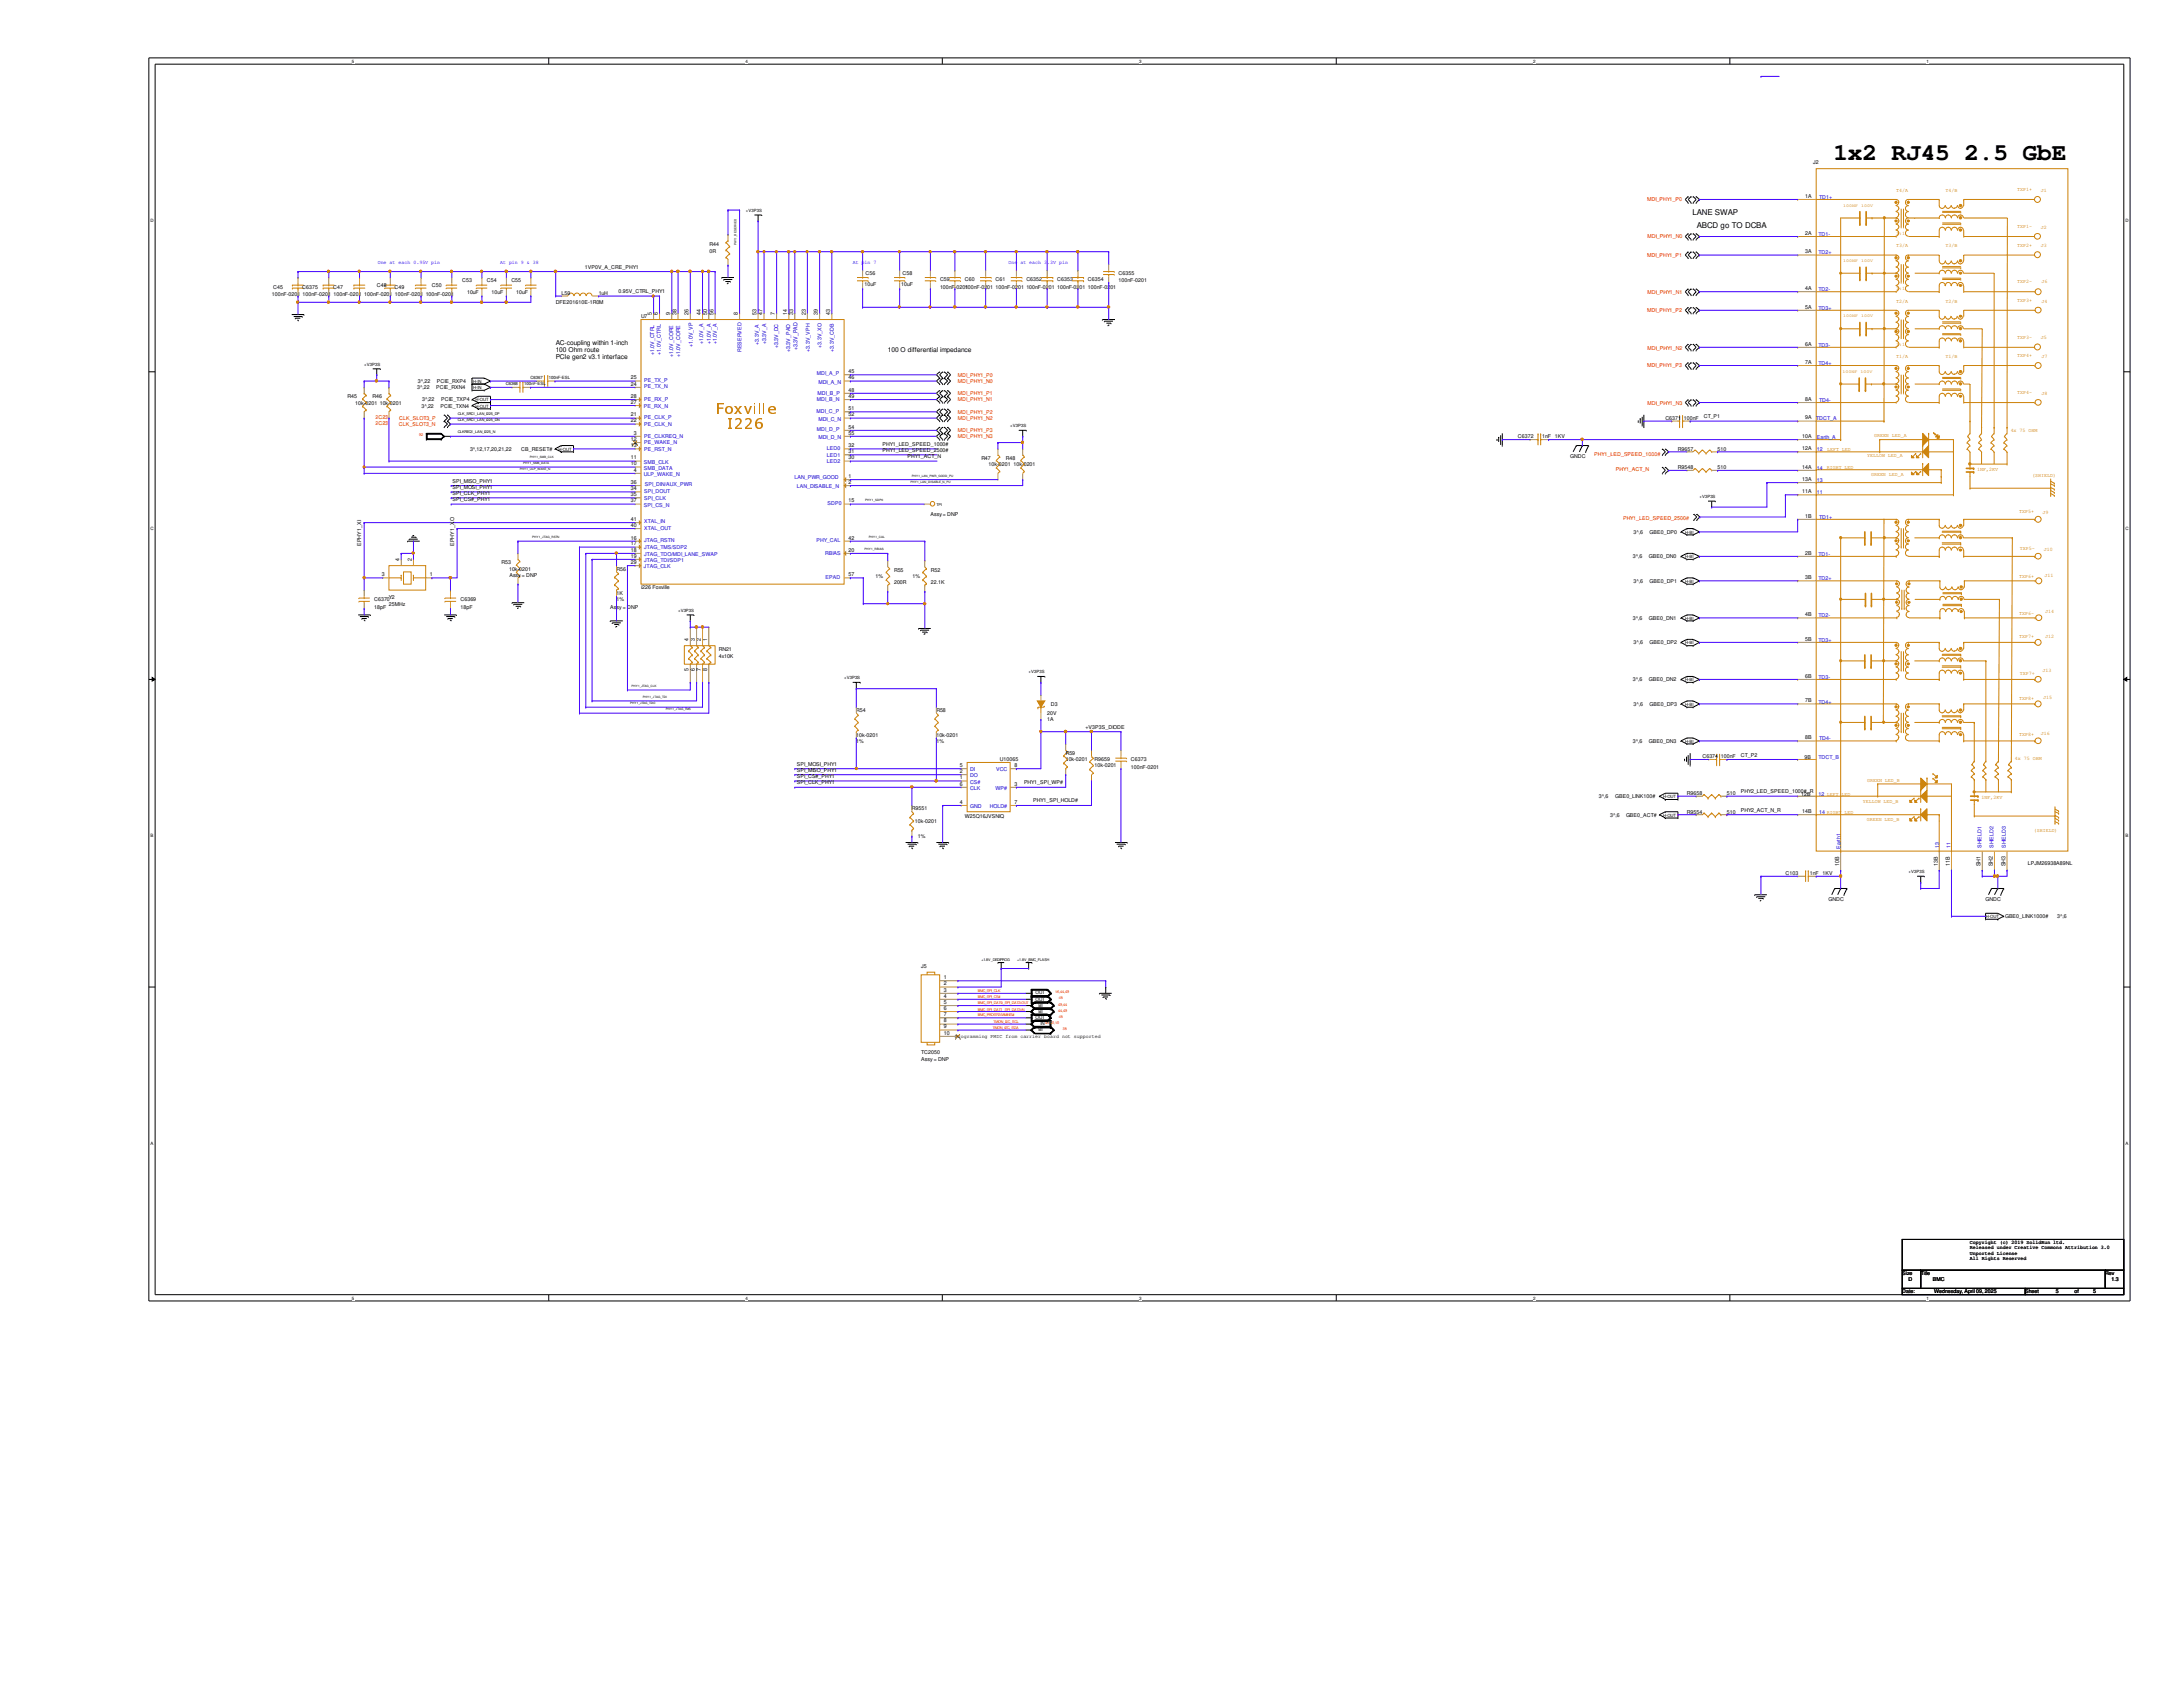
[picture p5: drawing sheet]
<svg xmlns="http://www.w3.org/2000/svg" width="279mm" height="216mm" viewBox="0 0 279 216" stroke-linecap="round" stroke-linejoin="round" font-family="sans-serif">
<defs><g id="words">
<text font-size="3.1" x="234.7" y="20.4">1x2 RJ45 2.5 GbE</text>
<g font-size="1.9" fill="#cc8006">
<text x="91.5" y="53">Foxville</text>
<text x="93" y="54.9">I226</text>
</g>
<g font-size="1">
<text x="216.6" y="27.5">LANE SWAP</text>
<text x="217.2" y="29.2">ABCD go TO DCBA</text>
</g>
<g font-size=".8">
<text x="71.1" y="44.2">AC-coupling within 1-inch</text>
<text x="71.1" y="45.1">100 Ohm route</text>
<text x="71.1" y="46">PCIe gen2 v3.1 interface</text>
<text x="113.6" y="45">100 O differential impedance</text>
</g>
<g font-size=".7">
<text x="232.1" y="21">J2</text>
<text x="231.1" y="25.3">1A</text>
<text x="74.8" y="34.4">1VP0V_A_CRE_PHY1</text>
<text x="90.8" y="31.5">R44</text>
<text x="90.8" y="32.4">0R</text>
<text x="110.8" y="35.2">C56</text>
<text x="115.5" y="35.2">C58</text>
<text x="143.2" y="35.2">C6355</text>
<text x="231.1" y="30.1">2A</text>
<text x="231.1" y="32.4">3A</text>
<text x="34.8" y="37.9">100nF-0201</text>
<text x="35" y="37">C45</text>
<text x="38.7" y="37">C6375</text>
<text x="38.7" y="37.9">100nF-0201</text>
<text x="42.6" y="37">C47</text>
<text x="42.7" y="37.9">100nF-0201</text>
<text x="46.6" y="37.9">100nF-0201</text>
<text x="48.2" y="36.8">C48</text>
<text x="50.5" y="37">C49</text>
<text x="50.5" y="37.9">100nF-0201</text>
<text x="54.5" y="37.9">100nF-0201</text>
<text x="55.3" y="36.8">C50</text>
<text x="59.1" y="36.2">C53</text>
<text x="59.8" y="37.6">10uF</text>
<text x="62.3" y="36.2">C54</text>
<text x="62.9" y="37.6">10uF</text>
<text x="65.4" y="36.2">C55</text>
<text x="66.1" y="37.6">10uF</text>
<text x="71.1" y="38.9">DFE201610E-1R0M</text>
<text x="71.9" y="37.8">L50</text>
<text x="76.6" y="37.8">1uH</text>
<text x="79.2" y="37.5">0.95V_CTRL_PHY1</text>
<text x="82" y="40.7">U7</text>
<text x="83.4" y="40.3" transform="rotate(-90 83.4 40.3)">5</text>
<text x="84.2" y="40.3" transform="rotate(-90 84.2 40.3)">6</text>
<text x="85.8" y="40.3" transform="rotate(-90 85.8 40.3)">9</text>
<text x="86.6" y="40.3" transform="rotate(-90 86.6 40.3)">38</text>
<text x="88.1" y="40.3" transform="rotate(-90 88.1 40.3)">26</text>
<text x="89.7" y="40.3" transform="rotate(-90 89.7 40.3)">44</text>
<text x="90.5" y="40.3" transform="rotate(-90 90.5 40.3)">50</text>
<text x="91.3" y="40.3" transform="rotate(-90 91.3 40.3)">56</text>
<text x="94.4" y="40.3" transform="rotate(-90 94.4 40.3)">8</text>
<text x="96.8" y="40.3" transform="rotate(-90 96.8 40.3)">53</text>
<text x="97.6" y="40.3" transform="rotate(-90 97.6 40.3)">47</text>
<text x="99.2" y="40.3" transform="rotate(-90 99.2 40.3)">7</text>
<text x="100.8" y="40.3" transform="rotate(-90 100.8 40.3)">14</text>
<text x="101.5" y="40.3" transform="rotate(-90 101.5 40.3)">33</text>
<text x="103.1" y="40.3" transform="rotate(-90 103.1 40.3)">23</text>
<text x="104.7" y="40.3" transform="rotate(-90 104.7 40.3)">39</text>
<text x="106.3" y="40.3" transform="rotate(-90 106.3 40.3)">43</text>
<text x="110.7" y="36.7">10uF</text>
<text x="115.4" y="36.7">10uF</text>
<text x="120.3" y="36">C59</text>
<text x="120.3" y="37">100nF-0201</text>
<text x="123.5" y="36">C60</text>
<text x="123.5" y="37">100nF-0201</text>
<text x="127.4" y="36">C61</text>
<text x="127.4" y="37">100nF-0201</text>
<text x="131.4" y="36">C6352</text>
<text x="131.4" y="37">100nF-0201</text>
<text x="135.3" y="36">C6353</text>
<text x="135.3" y="37">100nF-0201</text>
<text x="139.2" y="36">C6354</text>
<text x="139.2" y="37">100nF-0201</text>
<text x="143.2" y="36.2">100nF-0201</text>
<text x="231.1" y="37.1">4A</text>
<text x="231.1" y="39.5">5A</text>
<text x="108.6" y="47.8">45</text>
<text x="231.1" y="44.2">6A</text>
<text x="231.1" y="46.6">7A</text>
<text x="44.5" y="51">R45</text>
<text x="45.5" y="51.8">10k-0201</text>
<text x="47.7" y="51">R46</text>
<text x="48.6" y="51.8">10k-0201</text>
<text x="53.4" y="49.8">3^,22</text>
<text x="53.5" y="49">3^,22</text>
<text x="53.9" y="52.2">3^,22</text>
<text x="54" y="51.3">3^,22</text>
<text x="55.8" y="49.8">PCIE_RXN4</text>
<text x="55.9" y="49">PCIE_RXP4</text>
<text x="56.4" y="52.2">PCIE_TXN4</text>
<text x="56.5" y="51.3">PCIE_TXP4</text>
<text x="80.7" y="48.6">25</text>
<text x="80.7" y="49.4">24</text>
<text x="80.7" y="50.9">28</text>
<text x="80.7" y="51.7">27</text>
<text x="80.7" y="53.3">21</text>
<text x="108.6" y="48.6">46</text>
<text x="108.6" y="50.1">48</text>
<text x="108.6" y="50.9">49</text>
<text x="108.6" y="52.5">51</text>
<text x="108.6" y="53.3">52</text>
<text x="213.1" y="53.7">C6371 100nF</text>
<text x="218.1" y="53.5">CT_P1</text>
<text x="231.1" y="51.3">8A</text>
<text x="231.1" y="53.7">9A</text>
<text x="60.2" y="57.7">3^,12,17,20,21,22</text>
<text x="66.7" y="57.7">CB_RESET#</text>
<text x="80.7" y="58.8">11</text>
<text x="80.7" y="59.6">10</text>
<text x="80.7" y="54.1">22</text>
<text x="80.7" y="56.4">12</text>
<text x="80.7" y="57.2">13</text>
<text x="81.1" y="55.6">3</text>
<text x="108.6" y="54.9">54</text>
<text x="108.6" y="55.6">55</text>
<text x="108.6" y="58.8">30</text>
<text x="108.6" y="58">31</text>
<text x="108.6" y="57.2">32</text>
<text x="112.9" y="57.1">PHY1_LED_SPEED_1000#</text>
<text x="112.9" y="57.8">PHY1_LED_SPEED_2500#</text>
<text x="116.2" y="58.6">PHY1_ACT_N</text>
<text x="125.6" y="58.8">R47</text>
<text x="126.5" y="59.6">10k-0201</text>
<text x="128.7" y="58.8">R48</text>
<text x="129.7" y="59.6">10k-0201</text>
<text x="194.3" y="56.1">C6372</text>
<text x="197.4" y="56.1">1nF</text>
<text x="199" y="56.1">1KV</text>
<text x="201" y="58.6">GNDC</text>
<text x="214.8" y="57.7">R9657</text>
<text x="219.8" y="57.7">510</text>
<text x="230.7" y="56">10A</text>
<text x="230.7" y="57.6">12A</text>
<text x="230.7" y="60">14A</text>
<text x="57.9" y="61.8">SPI_MISO_PHY1</text>
<text x="57.9" y="62.6">SPI_MOSI_PHY1</text>
<text x="57.9" y="63.3">SPI_CLK_PHY1</text>
<text x="57.9" y="64.1">SPI_CS#_PHY1</text>
<text x="80.7" y="63.5">35</text>
<text x="80.7" y="61.9">36</text>
<text x="80.7" y="64.3">37</text>
<text x="80.7" y="62.7">34</text>
<text x="81.1" y="60.4">4</text>
<text x="108.6" y="61.9">2</text>
<text x="108.6" y="61.2">1</text>
<text x="108.6" y="64.3">15</text>
<text x="119.1" y="66">Assy = DNP</text>
<text x="214.8" y="60">R9548</text>
<text x="219.8" y="60">510</text>
<text x="230.7" y="63.1">11A</text>
<text x="230.7" y="61.6">13A</text>
<text x="46.2" y="69.8" transform="rotate(-90 46.2 69.8)">EPHY1_XI</text>
<text x="51.1" y="71.8" transform="rotate(-90 51.1 71.8)">4</text>
<text x="52.7" y="71.8" transform="rotate(-90 52.7 71.8)">2</text>
<text x="58.1" y="69.8" transform="rotate(-90 58.1 69.8)">EPHY1_XO</text>
<text x="80.7" y="71.4">19</text>
<text x="80.7" y="67.4">40</text>
<text x="80.7" y="66.7">41</text>
<text x="80.7" y="69.8">17</text>
<text x="80.7" y="70.6">18</text>
<text x="80.7" y="69">16</text>
<text x="108.6" y="70.6">20</text>
<text x="108.6" y="69">42</text>
<text x="209" y="71.5">3^,6</text>
<text x="209.1" y="68.3">3^,6</text>
<text x="211" y="71.5">GBE0_DN0</text>
<text x="211.1" y="68.3">GBE0_DP0</text>
<text x="231.1" y="66.3">1B</text>
<text x="231.1" y="71">2B</text>
<text x="47.9" y="77">C6370</text>
<text x="47.9" y="77.9">18pF</text>
<text x="48.9" y="73.7">3</text>
<text x="49.8" y="76.6">Y2</text>
<text x="49.8" y="77.6">25MHz</text>
<text x="55" y="73.7">1</text>
<text x="58.9" y="77">C6369</text>
<text x="58.9" y="77.9">18pF</text>
<text x="64.2" y="72.2">R53</text>
<text x="65.2" y="73">10k-0201</text>
<text x="65.2" y="73.8">Assy = DNP</text>
<text x="78.1" y="78">Assy = DNP</text>
<text x="78.9" y="73">R56</text>
<text x="78.9" y="76.2">1K</text>
<text x="78.9" y="77">1%</text>
<text x="80.7" y="72.2">29</text>
<text x="82" y="75.4">i226 Foxville</text>
<text x="108.6" y="73.7">57</text>
<text x="112.1" y="74">1%</text>
<text x="114.4" y="73.2">R55</text>
<text x="114.4" y="74.8">200R</text>
<text x="116.8" y="74">1%</text>
<text x="119.1" y="73.2">R52</text>
<text x="119.1" y="74.8">22.1K</text>
<text x="209.1" y="74.6">3^,6</text>
<text x="211.1" y="74.6">GBE0_DP1</text>
<text x="231.1" y="74.1">3B</text>
<text x="88.1" y="82.1" transform="rotate(-90 88.1 82.1)">4</text>
<text x="88.9" y="82.1" transform="rotate(-90 88.9 82.1)">3</text>
<text x="89.7" y="82.1" transform="rotate(-90 89.7 82.1)">2</text>
<text x="90.5" y="82.1" transform="rotate(-90 90.5 82.1)">1</text>
<text x="92" y="83.3">RN21</text>
<text x="209" y="79.3">3^,6</text>
<text x="209.1" y="82.5">3^,6</text>
<text x="211" y="79.3">GBE0_DN1</text>
<text x="211.1" y="82.5">GBE0_DP2</text>
<text x="231.1" y="78.9">4B</text>
<text x="231.1" y="82">5B</text>
<text x="88.1" y="85.9" transform="rotate(-90 88.1 85.9)">5</text>
<text x="88.9" y="85.9" transform="rotate(-90 88.9 85.9)">6</text>
<text x="89.7" y="85.9" transform="rotate(-90 89.7 85.9)">7</text>
<text x="90.5" y="85.9" transform="rotate(-90 90.5 85.9)">8</text>
<text x="92" y="84.2">4x10K</text>
<text x="209" y="87.2">3^,6</text>
<text x="211" y="87.2">GBE0_DN2</text>
<text x="231.1" y="86.7">6B</text>
<text x="231.1" y="89.9">7B</text>
<text x="109.6" y="91.1">R54</text>
<text x="109.6" y="94.3">10k-0201</text>
<text x="109.6" y="95.1">1%</text>
<text x="119.8" y="91.1">R58</text>
<text x="119.8" y="94.3">10k-0201</text>
<text x="119.8" y="95.1">1%</text>
<text x="134" y="91.5">20V</text>
<text x="134" y="92.3">1A</text>
<text x="134.5" y="90.3">D3</text>
<text x="138.9" y="93.3">+V3P3S_DIODE</text>
<text x="209" y="95.1">3^,6</text>
<text x="209.1" y="90.3">3^,6</text>
<text x="211" y="95.1">GBE0_DN3</text>
<text x="211.1" y="90.3">GBE0_DP3</text>
<text x="231.1" y="94.6">8B</text>
<text x="102" y="98">SPI_MOSI_PHY1</text>
<text x="102" y="98.8">SPI_MISO_PHY1</text>
<text x="102" y="99.6">SPI_CS#_PHY1</text>
<text x="102" y="100.4">SPI_CLK_PHY1</text>
<text x="122.9" y="99.7">1</text>
<text x="122.9" y="98.9">2</text>
<text x="122.9" y="98.2">5</text>
<text x="122.9" y="100.5">6</text>
<text x="128" y="97.5">U10065</text>
<text x="129.8" y="100.5">3</text>
<text x="129.8" y="98.2">8</text>
<text x="131.1" y="100.4">PHY1_SPI_WP#</text>
<text x="136.4" y="96.6">R59</text>
<text x="136.4" y="97.5">10k-0201</text>
<text x="140.1" y="97.5">R9659</text>
<text x="140.1" y="98.2">10k-0201</text>
<text x="144.7" y="97.5">C6373</text>
<text x="144.7" y="98.4">100nF-0201</text>
<text x="215.9" y="101.8">R9658</text>
<text x="217.9" y="97">C6374 100nF</text>
<text x="221" y="101.8">510</text>
<text x="222.8" y="96.8">CT_P2</text>
<text x="222.8" y="101.5">PHY2_LED_SPEED_1000#_R</text>
<text x="230.5" y="101.9">12B</text>
<text x="231" y="97.1">9B</text>
<text x="116.7" y="103.7">R9551</text>
<text x="117.1" y="105.3">10k-0201</text>
<text x="117.5" y="107.3">1%</text>
<text x="122.9" y="102.9">4</text>
<text x="123.5" y="104.7">W25Q16JVSNIQ</text>
<text x="129.8" y="102.9">7</text>
<text x="132.2" y="102.7">PHY1_SPI_HOLD#</text>
<text x="204.6" y="102.1">3^,6</text>
<text x="206.1" y="104.5">3^,6</text>
<text x="206.7" y="102.1">GBE0_LINK100#</text>
<text x="208.1" y="104.5">GBE0_ACT#</text>
<text x="215.9" y="104.1">R9554</text>
<text x="221" y="104.1">510</text>
<text x="222.8" y="103.9">PHY2_ACT_N_R</text>
<text x="230.7" y="104.1">14B</text>
<text x="228.5" y="112">C103</text>
<text x="231.6" y="112">1nF</text>
<text x="233.3" y="112">1KV</text>
<text x="235.4" y="110.8" transform="rotate(-90 235.4 110.8)">10B</text>
<text x="248" y="110.8" transform="rotate(-90 248 110.8)">13B</text>
<text x="249.6" y="110.8" transform="rotate(-90 249.6 110.8)">11B</text>
<text x="253.5" y="110.9" transform="rotate(-90 253.5 110.9)">SH1</text>
<text x="255.1" y="110.9" transform="rotate(-90 255.1 110.9)">SH2</text>
<text x="256.7" y="110.9" transform="rotate(-90 256.7 110.9)">SH3</text>
<text x="259.5" y="110.7">LPJM26938A89NL</text>
<text x="234" y="115.3">GNDC</text>
<text x="254.1" y="115.3">GNDC</text>
<text x="256.6" y="117.5">GBE0_LINK1000#</text>
<text x="263.3" y="117.5">3^,6</text>
<text x="117.9" y="123.8">J5</text>
<text x="120.8" y="125.3">1</text>
<text x="120.8" y="126.1">2</text>
<text x="120.8" y="126.9">3</text>
<text x="120.8" y="127.7">4</text>
<text x="120.8" y="128.5">5</text>
<text x="120.8" y="129.2">6</text>
<text x="120.8" y="130">7</text>
<text x="120.8" y="130.9">8</text>
<text x="120.8" y="131.6">9</text>
<text x="117.9" y="134.8">TC2050</text>
<text x="117.9" y="135.8">Assy = DNP</text>
<text x="120.8" y="132.4">10</text>
<text x="122.2" y="132.8">Programming PMIC from carrier board not supported</text>
<text x="252.1" y="159.2">Copyright (c) 2019 SolidRun ltd.</text>
<text x="252.1" y="159.9">Released under Creative Commons Attribution 3.0</text>
<text x="252.1" y="160.6">Unported License</text>
<text x="252.1" y="161.2">All Rights Reserved</text>
<text x="243.5" y="163.2">Size</text>
<text x="243.5" y="165.5">Date:</text>
<text x="244.3" y="164">D</text>
<text x="245.8" y="163.2">Title</text>
<text x="247.4" y="164">BMC</text>
<text x="247.6" y="165.5">Wednesday, April 09, 2025</text>
<text x="259.2" y="165.5">Sheet</text>
<text x="263.1" y="165.5">5</text>
<text x="265.5" y="165.5">of</text>
<text x="267.9" y="165.5">5</text>
<text x="269.5" y="163.2">Rev</text>
<text x="270.3" y="164">1.3</text>
</g>
<g font-size=".7" fill="#f00">
<text x="210.8" y="25.8">MDI_PHY1_P0</text>
<text x="210.8" y="32.9">MDI_PHY1_P1</text>
<text x="210.9" y="30.5">MDI_PHY1_N0</text>
<text x="210.8" y="40">MDI_PHY1_P2</text>
<text x="210.9" y="37.6">MDI_PHY1_N1</text>
<text x="210.8" y="47">MDI_PHY1_P3</text>
<text x="210.9" y="44.7">MDI_PHY1_N2</text>
<text x="48" y="53.6">2C23</text>
<text x="51.1" y="53.7">CLK_SLOT3_P</text>
<text x="122.6" y="48.2">MDI_PHY1_P0</text>
<text x="122.6" y="49">MDI_PHY1_N0</text>
<text x="122.6" y="50.6">MDI_PHY1_P1</text>
<text x="122.6" y="51.3">MDI_PHY1_N1</text>
<text x="122.6" y="53">MDI_PHY1_P2</text>
<text x="122.6" y="53.7">MDI_PHY1_N2</text>
<text x="210.9" y="51.8">MDI_PHY1_N3</text>
<text x="48" y="54.4">2C23</text>
<text x="51.1" y="54.5">CLK_SLOT3_N</text>
<text x="122.6" y="55.3">MDI_PHY1_P3</text>
<text x="122.6" y="56.1">MDI_PHY1_N3</text>
<text x="204" y="58.4">PHY1_LED_SPEED_1000#</text>
<text x="206.8" y="60.3">PHY1_ACT_N</text>
<text x="207.7" y="66.5">PHY1_LED_SPEED_2500#</text>
</g>
<g font-size=".7" fill="#00c">
<text x="232.8" y="25.4">TD1+</text>
<text x="232.7" y="30.2">TD1-</text>
<text x="232.7" y="32.5">TD2+</text>
<text x="232.7" y="37.3">TD2-</text>
<text x="232.7" y="39.6">TD3+</text>
<text x="83.7" y="45.5" transform="rotate(-90 83.7 45.5)">+1.0V_CTRL</text>
<text x="84.6" y="45.4" transform="rotate(-90 84.6 45.4)">+1.0V_CTRL</text>
<text x="86.1" y="45.7" transform="rotate(-90 86.1 45.7)">+1.0V_CORE</text>
<text x="87" y="45.7" transform="rotate(-90 87 45.7)">+1.0V_CORE</text>
<text x="88.7" y="44.4" transform="rotate(-90 88.7 44.4)">+1.0V_VP</text>
<text x="90" y="44" transform="rotate(-90 90 44)">+1.0V_A</text>
<text x="91" y="44" transform="rotate(-90 91 44)">+1.0V_A</text>
<text x="91.7" y="44" transform="rotate(-90 91.7 44)">+1.0V_A</text>
<text x="94.9" y="45" transform="rotate(-90 94.9 45)">RESERVED</text>
<text x="97.1" y="44.1" transform="rotate(-90 97.1 44.1)">+3.3V_A</text>
<text x="98" y="44" transform="rotate(-90 98 44)">+3.3V_A</text>
<text x="99.6" y="44.6" transform="rotate(-90 99.6 44.6)">+3.3V_DC</text>
<text x="101.1" y="45" transform="rotate(-90 101.1 45)">+3.3V_PAD</text>
<text x="102.1" y="44.8" transform="rotate(-90 102.1 44.8)">+3.3V_PAD</text>
<text x="103.6" y="45" transform="rotate(-90 103.6 45)">+3.3V_VPH</text>
<text x="105.2" y="44.5" transform="rotate(-90 105.2 44.5)">+3.3V_XO</text>
<text x="106.7" y="45" transform="rotate(-90 106.7 45)">+3.3V_CDB</text>
<text x="232.7" y="44.4">TD3-</text>
<text x="232.7" y="46.7">TD4+</text>
<text x="82.4" y="52.2">PE_RX_N</text>
<text x="82.5" y="48.9">PE_TX_P</text>
<text x="82.5" y="49.7">PE_TX_N</text>
<text x="82.5" y="51.3">PE_RX_P</text>
<text x="82.5" y="53.6">PE_CLK_P</text>
<text x="104.5" y="52.9">MDI_C_P</text>
<text x="104.6" y="48">MDI_A_P</text>
<text x="104.6" y="51.3">MDI_B_N</text>
<text x="104.6" y="50.6">MDI_B_P</text>
<text x="104.8" y="49.1">MDI_A_N</text>
<text x="104.8" y="53.8">MDI_C_N</text>
<text x="232.5" y="53.8">TDCT_A</text>
<text x="232.8" y="51.4">TD4-</text>
<text x="82.4" y="59.4">SMB_CLK</text>
<text x="82.5" y="54.5">PE_CLK_N</text>
<text x="82.5" y="56.8">PE_WAKE_N</text>
<text x="82.5" y="57.7">PE_RST_N</text>
<text x="82.5" y="56">PE_CLKREQ_N</text>
<text x="104.6" y="55.2">MDI_D_P</text>
<text x="104.8" y="56.2">MDI_D_N</text>
<text x="105.8" y="59.2">LED2</text>
<text x="105.8" y="58.5">LED1</text>
<text x="105.8" y="57.6">LED0</text>
<text x="232.5" y="56.2">Earth_A</text>
<text x="232.5" y="57.7">12</text>
<text x="82.4" y="60.1">SMB_DATA</text>
<text x="82.4" y="60.9">ULP_WAKE_N</text>
<text x="82.4" y="64.9">SPI_CS_N</text>
<text x="82.5" y="64">SPI_CLK</text>
<text x="82.5" y="63.1">SPI_DOUT</text>
<text x="82.5" y="62.2">SPI_DIN/AUX_PWR</text>
<text x="101.7" y="61.3">LAN_PWR_GOOD</text>
<text x="102" y="62.4">LAN_DISABLE_N</text>
<text x="105.9" y="64.7">SDP0</text>
<text x="232.5" y="63.2">11</text>
<text x="232.5" y="61.7">13</text>
<text x="232.5" y="60.1">14</text>
<text x="82.5" y="71.9">JTAG_TDI/SDP1</text>
<text x="82.5" y="67.8">XTAL_OUT</text>
<text x="82.5" y="66.9">XTAL_IN</text>
<text x="82.5" y="70.3">JTAG_TMS/SDP2</text>
<text x="82.5" y="71.1">JTAG_TDO/MDI_LANE_SWAP</text>
<text x="82.5" y="69.4">JTAG_RSTN</text>
<text x="104.5" y="69.4">PHY_CAL</text>
<text x="105.6" y="71">RBIAS</text>
<text x="232.7" y="71.1">TD1-</text>
<text x="232.8" y="66.4">TD1+</text>
<text x="82.4" y="72.7">JTAG_CLK</text>
<text x="105.7" y="74">EPAD</text>
<text x="232.7" y="74.2">TD2+</text>
<text x="232.7" y="79">TD2-</text>
<text x="232.7" y="82.2">TD3+</text>
<text x="232.7" y="86.9">TD3-</text>
<text x="232.7" y="90">TD4+</text>
<text x="232.8" y="94.7">TD4-</text>
<text x="124.2" y="100.3">CS#</text>
<text x="124.2" y="99.5">DO</text>
<text x="124.2" y="98.7">DI</text>
<text x="124.2" y="101.1">CLK</text>
<text x="127.4" y="101.1">WP#</text>
<text x="127.5" y="98.7">VCC</text>
<text x="232.7" y="101.9">12 LEFT LED</text>
<text x="232.7" y="97.1">TDCT_B</text>
<text x="124.2" y="103.4">GND</text>
<text x="126.7" y="103.4">HOLD#</text>
<text x="232.8" y="104.1">14 RIGHT LED</text>
<text x="235.5" y="108.6" transform="rotate(-90 235.5 108.6)">Earth1</text>
<text x="248.2" y="108.5" transform="rotate(-90 248.2 108.5)">13</text>
<text x="249.6" y="108.5" transform="rotate(-90 249.6 108.5)">11</text>
<text x="253.6" y="108.5" transform="rotate(-90 253.6 108.5)">SHIELD1</text>
<text x="255.1" y="108.5" transform="rotate(-90 255.1 108.5)">SHIELD2</text>
<text x="256.7" y="108.5" transform="rotate(-90 256.7 108.5)">SHIELD3</text>
</g>
<g font-size=".7" fill="#cc8006">
<text x="242.7" y="24.6">T4/A</text>
<text x="249" y="24.6">T4/B</text>
<text x="258.2" y="24.5">TXP1+</text>
<text x="258.2" y="29.2">TXP1-</text>
<text x="261.2" y="29.3">J2</text>
<text x="261.2" y="24.6">J1</text>
<text x="242.7" y="30.1">1:1</text>
<text x="242.7" y="31.6">T3/A</text>
<text x="249" y="31.6">T3/B</text>
<text x="258.2" y="31.6">TXP2+</text>
<text x="261.2" y="31.6">J3</text>
<text x="242.7" y="37.2">1:1</text>
<text x="242.7" y="38.7">T2/A</text>
<text x="249" y="38.7">T2/B</text>
<text x="258.2" y="36.3">TXP2-</text>
<text x="258.2" y="38.6">TXP3+</text>
<text x="261.3" y="38.7">J4</text>
<text x="261.3" y="36.3">J6</text>
<text x="242.7" y="44.2">1:1</text>
<text x="242.7" y="45.8">T1/A</text>
<text x="249" y="45.8">T1/B</text>
<text x="258.2" y="45.7">TXP4+</text>
<text x="258.2" y="43.4">TXP3-</text>
<text x="261.2" y="43.4">J5</text>
<text x="261.3" y="45.8">J7</text>
<text x="258.2" y="50.5">TXP4-</text>
<text x="261.3" y="50.5">J8</text>
<text x="233.8" y="60">RIGHT LED</text>
<text x="233.8" y="57.7">LEFT LED</text>
<text x="239" y="58.5">YELLOW LED_A</text>
<text x="239.9" y="56">GREEN LED_A</text>
<text x="257.3" y="55.2">4x 75 OHM</text>
<text x="239.5" y="60.9">GREEN LED_A</text>
<text x="253.1" y="60.2">1NF,2KV</text>
<text x="258.4" y="65.7">TXP5+</text>
<text x="260.1" y="61">(SHIELD)</text>
<text x="261.4" y="65.7">J9</text>
<text x="258.5" y="70.4">TXP5-</text>
<text x="261.6" y="70.5">J10</text>
<text x="258.4" y="73.9">TXP6+</text>
<text x="261.7" y="73.8">J11</text>
<text x="258.4" y="81.7">TXP7+</text>
<text x="258.4" y="78.7">TXP6-</text>
<text x="261.7" y="78.4">J14</text>
<text x="261.7" y="81.7">J12</text>
<text x="258.4" y="89.5">TXP8+</text>
<text x="258.5" y="86.4">TXP7+</text>
<text x="261.4" y="86.1">J13</text>
<text x="261.5" y="89.5">J15</text>
<text x="258.4" y="94.2">TXP8+</text>
<text x="261.2" y="94">J16</text>
<text x="239" y="100.1">GREEN LED_B</text>
<text x="257.9" y="97.2">4x 75 OHM</text>
<text x="238.4" y="102.7">YELLOW LED_B</text>
<text x="238.9" y="105">GREEN LED_B</text>
<text x="253.6" y="102.2">1NF,2KV</text>
<text x="260.3" y="106.5">(SHIELD)</text>
</g>
<g font-size=".7" fill="#00f">
<text x="48.3" y="33.8">One at each 0.95V pin</text>
<text x="64" y="33.8">At pin 9 &amp; 38</text>
<text x="109.1" y="33.8">At pin 7</text>
<text x="129.1" y="33.8">One at each 3.3V pin</text>
</g>
<g font-size=".6">
<text x="45" y="8">5</text>
<text x="95.4" y="8">4</text>
<text x="145.8" y="8">3</text>
<text x="196.2" y="8">2</text>
<text x="246.6" y="8">1</text>
<text x="19.3" y="28.4">D</text>
<text x="95.5" y="27.1">+V3P3S</text>
<text x="272" y="28.4">D</text>
<text x="46.6" y="46.8">+V3P3S</text>
<text x="60.6" y="49">H-IN</text>
<text x="60.6" y="49.8">H-IN</text>
<text x="60.9" y="51.3">H-OUT</text>
<text x="60.9" y="52.2">H-OUT</text>
<text x="64.7" y="49.3">C6368</text>
<text x="67.1" y="49.3">100nF-ESL</text>
<text x="67.9" y="48.5">C6367</text>
<text x="70.2" y="48.5">100nF-ESL</text>
<text x="71.5" y="57.7">H-OUT</text>
<text x="129.3" y="54.7">+V3P3S</text>
<text x="217.5" y="63.7">+V3P3S</text>
<text x="19.3" y="67.8">C</text>
<text x="215.7" y="71.5">H-BI</text>
<text x="215.7" y="68.3">H-BI</text>
<text x="272" y="67.8">C</text>
<text x="215.7" y="74.6">H-BI</text>
<text x="86.8" y="78.3">+V3P3S</text>
<text x="215.7" y="82.5">H-BI</text>
<text x="215.7" y="79.3">H-BI</text>
<text x="108" y="87">+V3P3S</text>
<text x="131.7" y="86.1">+V3P3S</text>
<text x="215.7" y="87.2">H-BI</text>
<text x="215.7" y="95.1">H-BI</text>
<text x="215.7" y="90.3">H-BI</text>
<text x="19.3" y="107.1">B</text>
<text x="212.9" y="104.5">H-OUT</text>
<text x="212.9" y="102.1">H-OUT</text>
<text x="272" y="107.1">B</text>
<text x="244.3" y="111.8">+V3P3S</text>
<text x="254.2" y="117.5">H-OUT</text>
<text x="132.5" y="130.4">OUT</text>
<text x="132.5" y="128.1">OUT</text>
<text x="132.5" y="127.3">OUT</text>
<text x="132.9" y="132">BI</text>
<text x="132.9" y="129.6">BI</text>
<text x="132.9" y="128.9">BI</text>
<text x="133.2" y="131.2">IN</text>
<text x="19.3" y="146.5">A</text>
<text x="272" y="146.5">A</text>
<text x="45" y="166.3">5</text>
<text x="95.4" y="166.3">4</text>
<text x="145.8" y="166.3">3</text>
<text x="196.2" y="166.3">2</text>
<text x="246.6" y="166.3">1</text>
</g>
<g font-size=".6" fill="#cc8006">
<text x="235.9" y="26.5">100NF 100V</text>
<text x="235.9" y="33.5">100NF 100V</text>
<text x="235.9" y="40.6">100NF 100V</text>
<text x="235.8" y="47.7">100NF 100V</text>
</g>
<g font-size=".5">
<text x="58.6" y="53.1">CLK_SRC1_LAN_I225_DP</text>
<text x="58.6" y="53.9">CLK_SRC1_LAN_I225_DN</text>
<text x="58.6" y="55.5">CLKREQ1_LAN_I225_N</text>
<text x="119.8" y="64.7">TP1</text>
<text x="125.6" y="122.9">+1.8V_DEDIPROG</text>
<text x="130.2" y="122.9">+1.8V_BMC_FLASH</text>
</g>
<g font-size=".5" fill="#f00">
<text x="53.6" y="55.8">92</text>
<text x="125.1" y="129.3">BMC_SPI_DAT1_SPI_DATAIN</text>
<text x="125.1" y="128.5">BMC_SPI_DAT0_SPI_DATAOUT</text>
<text x="125.1" y="127">BMC_SPI_CLK</text>
<text x="125.1" y="130.1">BMC_PROGRAMMING#</text>
<text x="125.1" y="127.7">BMC_SPI_CS#</text>
<text x="127.1" y="131.7">TMON_I2C_SDA</text>
<text x="127.2" y="130.9">TMON_I2C_SCL</text>
<text x="133.8" y="131">43,50,10</text>
<text x="135" y="127.1">16,44,49</text>
<text x="135.4" y="129.5">44,49</text>
<text x="135.4" y="128.7">49,44</text>
<text x="135.5" y="130.3">49</text>
<text x="135.5" y="127.9">49</text>
<text x="136" y="131.8">38</text>
</g>
<g font-size=".4">
<text x="94.3" y="31.4" transform="rotate(-90 94.3 31.4)">PHY1_RESERVED</text>
<text x="67" y="59.4">PHY1_SMB_DATA</text>
<text x="67.8" y="58.6">PHY1_SMB_CLK</text>
<text x="66.5" y="60.2">PHY1_ULP_WAKE_N</text>
<text x="110.7" y="64.1">PHY1_SDP0</text>
<text x="116.5" y="61.8">PHY1_LAN_DISABLE_N_PU</text>
<text x="116.7" y="61">PHY1_LAN_PWR_GOOD_PU</text>
<text x="68.1" y="68.9">PHY1_JTAG_RSTN</text>
<text x="110.7" y="70.4">PHY1_RBIAS</text>
<text x="111.2" y="68.9">PHY1_CAL</text>
<text x="80.8" y="87.9">PHY1_JTAG_CLK</text>
<text x="82.3" y="89.3">PHY1_JTAG_TDI</text>
<text x="80.6" y="90.1">PHY1_JTAG_TDO</text>
<text x="85.2" y="90.9">PHY1_JTAG_TMS</text>
</g>
</g></defs>
<path d="M19.1 7.4h253.5v159.1h-253.5zM19.9 8.2h251.9v157.5h-251.9z" fill="none" stroke="#000" stroke-width=".13"/>
<g fill="#fff">
<path d="M45 7.5h.3v.7h-.3z"/>
<path d="M45 165.8h.3v.7h-.3z"/>
</g>
<path d="M70.2 7.4v.8M70.2 165.7v.8" fill="none" stroke="#000" stroke-width=".13"/>
<g fill="#fff">
<path d="M95.4 7.5h.3v.7h-.3z"/>
<path d="M95.4 165.8h.3v.7h-.3z"/>
</g>
<path d="M120.6 7.4v.8M120.6 165.7v.8" fill="none" stroke="#000" stroke-width=".13"/>
<g fill="#fff">
<path d="M145.8 7.5h.3v.7h-.3z"/>
<path d="M145.8 165.8h.3v.7h-.3z"/>
</g>
<path d="M171 7.4v.8M171 165.7v.8" fill="none" stroke="#000" stroke-width=".13"/>
<g fill="#fff">
<path d="M196.2 7.5h.3v.7h-.3z"/>
<path d="M196.2 165.8h.3v.7h-.3z"/>
</g>
<path d="M221.4 7.4v.8M221.4 165.7v.8" fill="none" stroke="#000" stroke-width=".13"/>
<g fill="#fff">
<path d="M246.6 7.5h.3v.7h-.3z"/>
<path d="M246.6 165.8h.3v.7h-.3z"/>
<path d="M19.3 27.9h.3v.6h-.3z"/>
<path d="M272 27.9h.4v.6h-.4z"/>
<path d="M19.3 67.3h.3v.6h-.3z"/>
<path d="M272 67.3h.4v.6h-.4z"/>
</g>
<path d="M19.1 47.6h.8M271.8 47.6h.8" fill="none" stroke="#000" stroke-width=".13"/>
<g fill="#fff">
<path d="M19.3 106.6h.3v.7h-.3z"/>
<path d="M272 106.6h.4v.7h-.4z"/>
</g>
<path d="M19.1 87h.8M19.5 86.7l.4 .3-.4 .2zM271.8 87l.4-.3v.5zM271.8 87h.8" fill="none" stroke="#000" stroke-width=".13"/>
<path d="M19.5 86.7l.4 .3-.4 .2zM271.8 87l.4-.3v.5z" fill="#000"/>
<g fill="#fff">
<path d="M19.3 146h.3v.6h-.3z"/>
<path d="M272 146h.3v.6h-.3z"/>
</g>
<g fill="none" stroke="#000" stroke-width=".13">
<path d="M92.4 35.5h.1M92.4 35.5h1.5M92.6 35.8h.1M92.6 35.8h1.1M92.8 36h.7M93.1 36.2h.1M93.1 36.2h.2M93.5 36h.1M96.6 27.5h.9M97 28.3h.1M97 27.5v.8M97.5 27.5h.1"/>
<path d="M216.1 39.3h.1M216.1 37h.1M216.1 37.8h.1M216.1 32.2h.1M216.1 33h.1M216.1 29.9h.1M216.1 30.6h.1M216.1 25.1h.1M216.1 25.9h.1M216.1 39.3l-.4 .4 .4 .4M216.1 37l-.4 .3 .4 .5M216.1 32.2l-.4 .4 .4 .4"/>
<path d="M216.1 29.9l-.4 .4 .4 .3M216.1 25.1l-.4 .4 .4 .4M216.5 39.3h.1M216.5 37.8h.1M216.5 37h.1M216.5 33h.1M216.5 32.2h.1M216.5 30.6h.1M216.5 29.9h.1M216.5 25.9h.1M216.5 25.1h.1M216.5 39.3l-.4 .4 .4 .4"/>
<path d="M216.5 37l-.4 .3 .4 .5M216.5 32.2l-.4 .4 .4 .4M216.5 29.9l-.4 .4 .4 .3M216.5 25.1l-.4 .4 .4 .4M216.7 39.3h.1M216.7 37.8h.1M216.7 37h.1M216.7 33h.1M216.7 32.2h.1M216.7 30.6h.1M216.7 29.9h.1M216.7 25.9h.1"/>
<path d="M216.7 25.1h.1M216.7 39.3l.4 .4-.4 .4M216.7 37l.4 .3-.4 .5M216.7 32.2l.4 .4-.4 .4M216.7 29.9l.4 .4-.4 .3M216.7 25.1l.4 .4-.4 .4M217.1 39.3h.1M217.1 37h.1M217.1 37.8h.1M217.1 32.2h.1M217.1 33h.1M217.1 29.9h.1"/>
<path d="M217.1 30.6h.1M217.1 25.1h.1M217.1 25.9h.1M217.1 39.3l.4 .4-.4 .4M217.1 37l.4 .3-.4 .5M217.1 32.2l.4 .4-.4 .4M217.1 29.9l.4 .4-.4 .3M217.1 25.1l.4 .4-.4 .4M37.3 40.3h1.6M37.6 40.5h1.1M37.8 40.7h.1M37.8 40.7h.6"/>
<path d="M38.1 41h.1M38.2 41h.1M38.7 40.5h.1M38.9 40.3h.1M47.7 47.2h1M48.2 48h.1M48.2 47.2v.8M48.7 47.2h.1M54.6 56.3h.1M54.6 55.5h.1M54.6 56.3h1.9M54.6 55.5v.8"/>
<path d="M54.6 55.5h1.9M54.7 56.2h.1M54.7 55.5h.1M54.7 55.5h1.8M54.7 56.2h1.8M54.7 55.5v.7M56.5 56.2h.1M56.5 55.5h.1M56.5 56.3h.1M56.5 55.5l.4 .3M56.5 55.5l.3 .3M56.8 55.8h.1"/>
<path d="M56.8 55.8l-.3 .4M56.9 55.8h.1M56.9 53.9h.1M56.9 53.1h.1M56.9 54.7h.1M56.9 55.8h.8M56.9 55.8l-.4 .4M56.9 55.8l-.4 .5M56.9 53.1l.4 .4-.4 .4M56.9 53.9l.4 .4-.4 .4M57.3 53.1h.1M57.3 53.9h.1"/>
<path d="M57.3 54.7h.1M57.3 53.1l.4 .4-.4 .4M57.3 53.9l.4 .4-.4 .4M60.4 48.4h.1M60.4 49.1h.1M60.4 50h.1M60.4 51.1h.1M60.4 51.9h.1M60.4 48.4h1.6M60.4 48.4v1.6M60.4 49.1h1.6M60.4 50h1.6"/>
<path d="M60.4 51.1l.8 .4M60.4 51.9l.8 .4M61.2 50.7h.1M61.2 51.5h.1M61.2 52.3h.1M61.2 50.7h1.6v1.6M61.2 50.7l-.8 .4M61.2 51.5h1.6M61.2 51.5l-.8 .4M61.2 52.3h1.6M62 48.4h.1M62 49.1h.1"/>
<path d="M62 50h.1M62 48.4l.8 .4M62 49.1l.8 .5M62.8 48.8h.1M62.8 49.6h.1M62.8 51.5h.1M62.8 52.3h.1M62.8 48.8l-.8 .3M62.8 49.6l-.8 .4M71 57.4h.1M71 57.4l.8 .4M71.8 57h.1"/>
<path d="M71.8 57.8h.1M71.8 57h1.6v.8M71.8 57l-.8 .4M71.8 57.8h1.6M73.4 57.8h.1M120.3 47.6h.1M120.3 48.4h.1M120.3 49.1h.1M120.3 50h.1M120.3 50.7h.1M120.3 51.5h.1M120.3 52.3h.1"/>
<path d="M120.3 53.1h.1M120.3 53.9h.1M120.3 54.7h.1M120.3 55.5h.1M120.3 56.3h.1M120.3 47.6l-.5 .4 .5 .4M120.3 48.4l-.5 .4 .5 .3M120.3 50l-.5 .3 .5 .4M120.3 50.7l-.5 .4 .5 .4M120.3 52.3l-.5 .4 .5 .4M120.3 53.1l-.5 .4 .5 .4M120.3 54.7l-.5 .4 .5 .4"/>
<path d="M120.3 55.5l-.5 .3 .5 .5M120.7 48.4h.1M120.7 47.6h.1M120.7 49.1h.1M120.7 50.7h.1M120.7 50h.1M120.7 51.5h.1M120.7 53.1h.1M120.7 52.3h.1M120.7 53.9h.1M120.7 55.5h.1M120.7 54.7h.1"/>
<path d="M120.7 56.3h.1M120.7 47.6l-.4 .4 .4 .4M120.7 48.4l-.4 .4 .4 .3M120.7 50l-.4 .3 .4 .4M120.7 50.7l-.4 .4 .4 .4M120.7 52.3l-.4 .4 .4 .4M120.7 53.1l-.4 .4 .4 .4M120.7 54.7l-.4 .4 .4 .4M120.7 55.5l-.4 .3 .4 .5M120.9 48.4h.1M120.9 47.6h.1M120.9 49.1h.1"/>
<path d="M120.9 50.7h.1M120.9 50h.1M120.9 51.5h.1M120.9 53.1h.1M120.9 52.3h.1M120.9 53.9h.1M120.9 55.5h.1M120.9 54.7h.1M120.9 56.3h.1M120.9 47.6l.4 .4-.4 .4M120.9 48.4l.4 .4-.4 .3M120.9 50l.4 .3-.4 .4"/>
<path d="M120.9 50.7l.4 .4-.4 .4M120.9 52.3l.4 .4-.4 .4M120.9 53.1l.4 .4-.4 .4M120.9 54.7l.4 .4-.4 .4M120.9 55.5l.4 .3-.4 .5M121.3 47.6h.1M121.3 48.4h.1M121.3 49.1h.1M121.3 50h.1M121.3 50.7h.1M121.3 51.5h.1M121.3 52.3h.1"/>
<path d="M121.3 53.1h.1M121.3 53.9h.1M121.3 54.7h.1M121.3 55.5h.1M121.3 56.3h.1M121.3 47.6l.4 .4-.4 .4M121.3 48.4l.4 .4-.4 .3M121.3 50l.4 .3-.4 .4M121.3 50.7l.4 .4-.4 .4M121.3 52.3l.4 .4-.4 .4M121.3 53.1l.4 .4-.4 .4M121.3 54.7l.4 .4-.4 .4"/>
<path d="M121.3 55.5l.4 .3-.4 .5M130.4 55.1h1M130.9 55.8h.1M130.9 55.1v.7M131.4 55.1h.1M141.1 40.9h.1M141.1 40.9h1.6M141.4 41.1h.1M141.4 41.1h1.1M141.6 41.4h.6M141.8 41.6h.1M141.8 41.6h.2"/>
<path d="M142.2 41.4h.1M191.6 56.3h.1M191.6 56.2v.1M191.8 55.9h.1M191.8 55.9v.7M192.1 56.8h.1M192.1 55.7v1.1M192.3 57h.1M192.3 55.5v1.5M201.8 57h.1M201.8 57h1.5M201.8 57l-.5 .8"/>
<path d="M202.5 57h.1M202.5 57l-.4 .8M202.9 57.8h.1M203.3 57h.1M203.3 57l-.4 .8M209.7 54h.1M209.7 53.8v.2M209.9 53.6h.1M209.9 53.6v.6M210.2 54.4h.1M210.2 53.3v1.1M210.4 54.7h.1"/>
<path d="M210.4 53.1v1.6M212.8 58.2h.1M212.8 57.4h.1M212.8 59.8h.1M212.8 57.4l.3 .4-.3 .4M212.8 59.8l.3 .4-.3 .4M213.1 57.4h.1M213.1 58.2h.1M213.1 59.8h.1M213.1 57.4l.5 .4-.5 .4M213.1 59.8l.5 .4-.5 .4M216.1 51.1h.1"/>
<path d="M216.1 51.9h.1M216.1 46.4h.1M216.1 47.2h.1M216.1 44h.1M216.1 44.8h.1M216.1 40.1h.1M216.1 51.1l-.4 .4 .4 .4M216.1 46.4l-.4 .4 .4 .4M216.1 44l-.4 .4 .4 .4M216.5 51.9h.1M216.5 51.1h.1M216.5 47.2h.1"/>
<path d="M216.5 46.4h.1M216.5 44.8h.1M216.5 44h.1M216.5 40.1h.1M216.5 51.1l-.4 .4 .4 .4M216.5 46.4l-.4 .4 .4 .4M216.5 44l-.4 .4 .4 .4M216.7 51.9h.1M216.7 51.1h.1M216.7 47.2h.1M216.7 46.4h.1M216.7 44.8h.1"/>
<path d="M216.7 44h.1M216.7 40.1h.1M216.7 51.1l.4 .4-.4 .4M216.7 46.4l.4 .4-.4 .4M216.7 44l.4 .4-.4 .4M217.1 51.1h.1M217.1 51.9h.1M217.1 46.4h.1M217.1 47.2h.1M217.1 44h.1M217.1 44.8h.1M217.1 40.1h.1"/>
<path d="M217.1 51.1l.4 .4-.4 .4M217.1 46.4l.4 .4-.4 .4M217.1 44l.4 .4-.4 .4M45.8 78.7h1.6M46.1 78.9h1.1M46.3 79.2h.1M46.3 79.2h.6M46.6 79.4h.1M46.7 79.4h.1M47.2 78.9h.1M47.4 78.7h.1M52.2 69.3h.1"/>
<path d="M52.2 69.3h1.5M52.4 69h.1M52.4 69h1.1M52.6 68.7h.7M52.8 68.5h.1M52.8 68.5h.2M53.3 68.7h.1M56.9 78.7h1.5M57.1 78.9h1.1M57.3 79.2h.1M57.3 79.2h.7M57.6 79.4h.1"/>
<path d="M57.7 79.4h.1M58.2 78.9h.1M58.4 78.7h.1M65.5 77.1h.1M65.5 77.1h1.6M65.7 77.3h.1M65.7 77.3h1.1M66 77.6h.6M66.3 77.8h.1M66.6 77.6h.1M78.1 79.5h.1M78.1 79.5h1.6"/>
<path d="M78.4 79.7h.1M78.4 79.7h1.1M78.6 79.9h.6M79.2 79.9h.1M87.9 78.7h.9M88.3 79.5h.1M88.3 78.7v.8M88.8 78.7h.1M212.8 60.6h.1M213.1 60.6h.1M215.1 79.1h.1M215.1 74.3h.1"/>
<path d="M215.1 71.2h.1M215.1 68.1h.1M215.1 79.1l.8 .4M215.1 74.3l.8 .5M215.1 71.2l.8 .4M215.1 68.1l.8 .4M215.9 78.7h.1M215.9 79.5h.1M215.9 74h.1M215.9 74.8h.1M215.9 70.8h.1M215.9 71.6h.1"/>
<path d="M215.9 67.6h.1M215.9 68.5h.1M215.9 78.7h.8M215.9 78.7l-.8 .4M215.9 79.5h.8M215.9 74h.8M215.9 74l-.8 .3M215.9 74.8h.8M215.9 70.8h.8M215.9 70.8l-.8 .4M215.9 71.6h.8M215.9 67.6h.8"/>
<path d="M215.9 67.6l-.8 .5M215.9 68.5h.8M216.7 78.7h.1M216.7 79.5h.1M216.7 74h.1M216.7 74.8h.1M216.7 70.8h.1M216.7 71.6h.1M216.7 67.6h.1M216.7 68.5h.1M216.7 78.7l.8 .4M216.7 74l.8 .3"/>
<path d="M216.7 70.8l.8 .4M216.7 67.6l.8 .5M216.8 65.8h.1M216.8 66.5h.1M216.8 65.8l.4 .4-.4 .3M217.2 66.5h.1M217.2 65.8h.1M217.2 65.8l.4 .4-.4 .3M217.5 79.1h.1M217.5 74.3h.1M217.5 71.2h.1M217.5 68.1h.1"/>
<path d="M217.5 79.1l-.8 .4M217.5 74.3l-.8 .5M217.5 71.2l-.8 .4M217.5 68.1l-.8 .4M218.6 64.1h.9M219.1 64.9h.1M219.1 64.1v.8M219.5 64.1h.1M78.8 80.2h.1M78.8 80.2h.2M109.1 87.3h1M109.6 88.1h.1"/>
<path d="M109.6 87.3v.8M110.1 87.3h.1M117.6 80.4h.1M117.6 80.4h1.5M117.8 80.6h.1M117.8 80.6h1.1M118 80.9h.7M118.3 81.1h.1M118.7 80.9h.1M132.8 86.6h.9M133.2 87.3h.1M133.2 86.6v.7"/>
<path d="M133.7 86.6h.1M215.1 94.8h.1M215.1 90.1h.1M215.1 87h.1M215.1 82.2h.1M215.1 94.8l.8 .4M215.1 90.1l.8 .4M215.1 87l.8 .3M215.1 82.2l.8 .4M215.6 97.3h.1M215.6 97.1v.2M215.9 96.9h.1"/>
<path d="M215.9 96.9v.6M215.9 94.4h.1M215.9 95.2h.1M215.9 89.7h.1M215.9 90.5h.1M215.9 86.6h.1M215.9 87.3h.1M215.9 81.8h.1M215.9 82.6h.1M215.9 94.4h.8M215.9 94.4l-.8 .4M215.9 95.2h.8"/>
<path d="M215.9 89.7h.8M215.9 89.7l-.8 .4M215.9 90.5h.8M215.9 86.6h.8M215.9 86.6l-.8 .4M215.9 87.3h.8M215.9 81.8h.8M215.9 81.8l-.8 .4M215.9 82.6h.8M216.1 97.7h.1M216.1 96.6v1.1M216.3 98h.1"/>
<path d="M216.3 96.4v1.6M216.7 94.4h.1M216.7 95.2h.1M216.7 89.7h.1M216.7 90.5h.1M216.7 86.6h.1M216.7 87.3h.1M216.7 81.8h.1M216.7 82.6h.1M216.7 94.4l.8 .4M216.7 89.7l.8 .4M216.7 86.6l.8 .4"/>
<path d="M216.7 81.8l.8 .4M217.5 94.8h.1M217.5 90.1h.1M217.5 87h.1M217.5 82.2h.1M217.5 94.8l-.8 .4M217.5 90.1l-.8 .4M217.5 87l-.8 .3M217.5 82.2l-.8 .4M115.9 107.8h1.6M116.2 108h1.1M116.4 108.3h.1"/>
<path d="M116.4 108.3h.6M116.6 108.5h.2M116.8 108.5h.1M117.3 108h.1M117.5 107.8h.1M119.8 107.8h1.6M120.1 108h1.1M120.3 108.3h.1M120.3 108.3h.6M120.6 108.5h.1M120.7 108.5h.1M121.2 108h.1"/>
<path d="M121.4 107.8h.1M142.7 107.8h1.6M142.9 108h1.1M143.2 108.3h.1M143.2 108.3h.6M143.4 108.5h.2M143.6 108.5h.1M144 108h.1M144.3 107.8h.1M212.4 104.3h.1M212.4 101.9h.1M212.4 104.3l.7 .4"/>
<path d="M212.4 101.9l.7 .4M213.1 103.9h.1M213.1 104.7h.1M213.1 101.5h.1M213.1 102.3h.1M213.1 103.9h1.7v.8M213.1 103.9l-.7 .4M213.1 104.7h1.7M213.1 101.5h1.7v.8M213.1 101.5l-.7 .4M213.1 102.3h1.7M214.8 104.7h.1"/>
<path d="M214.8 102.3h.1M224.6 114.5h.1M224.6 114.5h1.5M224.8 114.8h.1M224.8 114.8h1.1M225 115h.7M225.3 115.2h.1M225.7 115h.1M234.8 113.7h.1M234.8 113.7l-.4 .8M234.8 113.7h1.6M235.6 113.7h.1"/>
<path d="M235.6 113.7l-.4 .8M236 114.5h.1M236.4 113.7h.1M236.4 113.7l-.4 .8M245.4 112.1h.9M245.8 112.9h.1M245.8 112.1v.8M246.3 112.1h.1M254.1 117.6h.1M254.1 117.6h1.6M254.9 113.7h.1M254.9 113.7h1.6"/>
<path d="M254.9 113.7l-.4 .8M255.7 116.9h.1M255.7 117.6h.1M255.7 113.7h.1M255.7 116.9h-1.6v.7M255.7 116.9l.8 .4M255.7 113.7l-.4 .8M256.1 114.5h.1M256.5 117.3h.1M256.5 113.7h.1M256.5 117.3l-.8 .3M256.5 113.7l-.4 .8"/>
<path d="M19.1 126.3h.8M127.7 123.2h.1M127.7 123.2h.8M128.1 124h.1M128.1 123.2v.8M131.3 123.2h.8M131.3 127.1h.8M131.3 131.1h.8M131.3 131.8h.8M131.3 130.3h.8M131.3 129.5h.8M131.3 127.9h.8"/>
<path d="M131.3 128.7h.8M131.7 124h.1M131.7 123.2v.8M131.9 131.1h.1M131.9 131.8h.1M131.9 129.5h.1M131.9 128.7h.1M131.9 131.1l.5 .4M131.9 131.8l.5 .5h2.1M131.9 129.5l.5 .5h2.1M131.9 128.7l.5 .5h2.1M132 131.1h.1"/>
<path d="M132 131.8h.1M132 129.8h.1M132 130.7h.1M132 129.5h.1M132 127.4h.1M132 128.4h.1M132 126.6h.1M132 127.6h.1M132 128.7h.1M132 127.6h2.1M132 131.1l.5 .4M132 131.1l.5 .3"/>
<path d="M132 131.8l.5 .4M132 131.8l.5 .5M132 129.8h2.1M132 126.6v1.8M132 129.8v.9M132 130.7h2.1M132 129.5l.5 .4-.4-.4M132 129.5l.5 .5M132 127.4h2.1M132 128.4h2.1M132 126.6h2.1M132 128.7l.5 .4"/>
<path d="M132 128.7l.5 .5M132.1 123.2h.1M132.1 131.1h.1M132.1 131.8h.1M132.1 130.3h.1M132.1 129.9h.1M132.1 130.6h.1M132.1 129.5h.1M132.1 127.9h.1M132.1 127.5h.1M132.1 128.3h.1M132.1 127.1h.1"/>
<path d="M132.1 126.7h.1M132.1 128.7h.1M132.1 130.6h2.3M132.1 131.1l.4 .3M132.1 131.8l.4 .4M132.1 129.9h2.3M132.1 126.7v1.6M132.1 129.9v.7M132.1 127.5h1.9M132.1 128.3h2.3M132.1 126.7h1.9M132.1 128.7l.4 .4"/>
<path d="M132.4 130.6h.1M132.4 131.5h.1M132.4 131.4h.1M132.4 129h.1M132.4 128.2h.1M132.4 130.6h2.1M132.4 131.5h2.1M132.4 130.6l-.5 .5M132.4 131.4l-.5 .4M132.4 131.4h2.1M132.4 129l-.5 .5M132.4 129h2.1"/>
<path d="M132.4 128.2l-.5 .5M132.4 128.2h2.1M132.5 130.6h.1M132.5 131.4h.1M132.5 131.5h.1M132.5 129.1h.1M132.5 129h.1M132.5 128.3h.1M132.5 128.2h.1M132.5 129.1l-.4 .4M132.5 130.6l-.4 .5M132.5 130.6l-.5 .5"/>
<path d="M132.5 131.4h1.9M132.5 131.4l-.4 .4M132.5 131.4l-.5 .4M132.5 132.2h1.9M132.5 129.1l-.5 .4M132.5 129l-.5 .5M132.5 129.1h1.9M132.5 128.3l-.4 .4M132.5 128.3l-.5 .4M132.5 128.2l-.5 .5M134 129.9h.1M134 130.6h.1"/>
<path d="M134 129.8h.1M134 130.7h.1M134 127.5h.1M134 128.3h.1M134 127.4h.1M134 128.4h.1M134 126.7h.1M134 126.6h.1M134 127.6h.1M134 129.9l.4 .4M134 129.9l.5 .4M134 129.8l.5 .5"/>
<path d="M134 127.5l.4 .4M134 127.5l.5 .4M134 127.4l.5 .5M134 126.7l.4 .4M134 126.7l.5 .4M134 126.6l.5 .5M134.1 129.8h.1M134.1 130.7h.1M134.1 127.4h.1M134.1 128.4h.1M134.1 126.6h.1M134.1 127.6h.1"/>
<path d="M134.1 129.8l.5 .5M134.1 127.4l.5 .5M134.1 126.6l.5 .5M134.4 130.6h.1M134.4 131.4h.1M134.4 132.3h.1M134.4 132.2h.1M134.4 130.3h.1M134.4 130h.1M134.4 129h.1M134.4 129.9h.1M134.4 129.1h.1"/>
<path d="M134.4 127.9h.1M134.4 127.1h.1M134.4 129.2h.1M134.4 128.2h.1M134.4 128.3h.1M134.4 127.1l-.4 .4M134.4 130.6v.8M134.4 131.4l.5 .4M134.4 131.4l.4 .4M134.4 130.3l-.4 .3M134.4 129l.5 .5M134.4 129.1l.5 .4"/>
<path d="M134.4 129.1l.4 .4M134.4 127.9l-.4 .4M134.4 128.2l.5 .5M134.4 128.3l.5 .4M134.4 128.3l.4 .4M134.5 130.6h.1M134.5 131.5h.1M134.5 132.3h.1M134.5 131.4h.1M134.5 130.3h.1M134.5 130h.1M134.5 129h.1"/>
<path d="M134.5 127.9h.1M134.5 127.1h.1M134.5 129.2h.1M134.5 128.2h.1M134.5 130.6v.9M134.5 131.4l.5 .4M134.5 130.3l-.5 .4M134.5 130.3l-.5 .3M134.5 129l.5 .5M134.5 127.9l-.5 .5M134.5 127.9l-.5 .4M134.5 127.1l-.5 .5"/>
<path d="M134.5 127.1l-.5 .4M134.5 128.2l.5 .5M134.6 130.3h.1M134.6 127.9h.1M134.6 127.1h.1M134.6 130.3l-.5 .4M134.6 127.9l-.5 .5M134.6 127.1l-.5 .5M134.8 131.8h.1M134.8 129.5h.1M134.8 128.7h.1M134.8 131.8l-.4 .4"/>
<path d="M134.8 129.5l-.4 .4M134.8 128.7l-.4 .4M134.9 131.8h.1M134.9 129.5h.1M134.9 128.7h.1M134.9 131.8l-.5 .5M134.9 131.8l-.5 .4M134.9 129.5l-.5 .5M134.9 129.5l-.5 .4M134.9 128.7l-.5 .5M134.9 128.7l-.5 .4M135 131.8h.1"/>
<path d="M135 129.5h.1M135 128.7h.1M135 131.8l-.5 .5M135 129.5l-.5 .5M135 128.7l-.5 .5M140.7 127.1h.1M140.7 127.1h1.6M141 127.3h1.1M141.2 127.6h.1M141.2 127.6h.6M141.4 127.8h.2M141.5 126.3h.1"/>
<path d="M141.5 126.3v.8M141.6 127.8h.1M142.1 127.3h.1M271.8 126.3h.8M243.5 158.6h28.3v4h-28.3zM243.5 162.6h2.3v2.3h-2.3zM243.5 164.9h15.7v.8h-15.7zM245.8 162.6h23.7v2.3h-23.7zM259.2 164.9h12.6v.8h-12.6zM269.5 162.6h2.3v2.3h-2.3z"/>
</g>
<g fill="none" stroke="#cc8006" stroke-width=".13">
<path d="M49.2 36.9h.1M49.2 36.5h.1M49.2 36.9h1.4M49.2 36.5h1.4M50 36.5h.1M50 36.9h.1M50 36.3v.2M50 36.9v.2M53.2 36.9h.1M53.2 36.5h.1M53.2 36.9h1.4M53.2 36.5h1.4"/>
<path d="M53.9 36.5h.1M53.9 36.9h.1M53.9 36.3v.2M53.9 36.9v.2M141.2 35.1h1.4M141.2 34.8h1.4M141.9 34.8h.1M141.9 35.1h.1M141.9 34.6v.2M141.9 35.1v.3M142.6 35.1h.1M142.6 34.8h.1"/>
<path d="M127.5 59.9h.1M127.5 58.9h.1M127.5 59.9l.5 .4M127.5 58.9l.5 .5M127.7 58.2h.1M127.7 58.2l.3 .3M128 59.4h.1M128 58.5h.1M128 59.4l-.5 .5M128 58.5l-.5 .4M66.1 73.2h.1M66.1 72.3h.1"/>
<path d="M66.1 73.2l.4 .5M66.1 72.3l.4 .5M66.3 71.6h.1M66.3 71.6l.2 .2M66.5 73.7h.1M66.5 72.8h.1M66.5 71.8h.1M66.5 73.7l-.2 .3M66.5 72.8l-.4 .4M66.5 71.8l-.4 .5M128 60.3h.1M128 60.3l-.3 .3"/>
<path d="M132.8 90.5h.1M132.8 90.6h.1M132.8 90.5v.1M133.2 90.5h.1M133.2 90.5v.8M133.6 90.3h.1M133.6 90.3v.2h-.8M139.4 98.5h.1M139.4 97.5h.1M139.4 98.5l.6 .4M139.4 97.5l.6 .5M139.7 96.8h.1"/>
<path d="M139.7 96.8l.3 .2M140 98.9h.1M140 98h.1M140 97h.1M140 98.9l-.3 .2M140 98l-.6 .5M140 97l-.6 .5M230.9 112.1h.2M231.1 111.4h.1M231.1 112.1h.1M231.1 111.4v1.5M231.4 111.4h.1"/>
<path d="M231.4 112.1h.1M231.4 111.4v1.5M231.4 112.1h.2"/>
</g>
<g fill="none" stroke="#a84" stroke-width=".13">
<path d="M50 35.5h.1M50 37.9h.1M50 35.5v.8M50 37.1v.8M53.9 35.5h.1M53.9 37.9h.1M53.9 35.5v.8M53.9 37.1v.8M141.9 33.8h.1M141.9 36.2h.1M141.9 33.8v.8M141.9 35.4v.8"/>
<path d="M127.7 57.4h.1M127.7 57.4v.8M66.3 74.8h.1M66.3 70.8h.1M66.3 70.8v.8M66.3 74v.8M127.7 61.4h.1M127.7 60.6v.8M139.7 99.9h.1M139.7 96h.1M139.7 96v.8M139.7 99.1v.8"/>
<path d="M230.1 112.1h.1M230.1 112.1h.8M231.6 112.1h.9M232.5 112.1h.1"/>
</g>
<path d="M132.8 89.7h.9l-.5 .8z" fill-rule="evenodd" fill="#cc8006"/>
<g fill="none" stroke="#cc8006" stroke-width=".13">
<path d="M57.1 36.9h.1M57.1 36.5h.1M57.1 36.9h1.4M57.1 36.5h1.4M57.8 36.5h.1M57.8 36.9h.1M57.8 36.3v.2M57.8 36.9v.2M61 36.9h.1M61 36.5h.1M61 36.9h1.4M61 36.5h1.4"/>
<path d="M61.7 36.5h.1M61.7 36.9h.1M61.7 36.3v.2M61.7 36.9v.2M64.1 36.9h.1M64.1 36.5h.1M64.1 36.9h1.4M64.1 36.5h1.4M64.8 36.5h.1M64.8 36.9h.1M64.8 36.3v.2M64.8 36.9v.2"/>
<path d="M67.3 36.9h.1M67.3 36.5h.1M67.3 36.9h1.4M67.3 36.5h1.4M67.9 36.5h.1M67.9 36.9h.1M67.9 36.3v.2M67.9 36.9v.2M72.7 37.9a.38 .38 0 0 1 .4-.4 .38 .38 0 0 1 .3 .4M73.5 37.9a.36 .36 0 0 1 .4-.4 .36 .36 0 0 1 .3 .4M74.3 37.9a.38 .38 0 0 1 .3-.4 .38 .38 0 0 1 .4 .4M75.1 37.9a.36 .36 0 0 1 .3-.4 .36 .36 0 0 1 .4 .4"/>
<path d="M109.7 35.9h1.4M109.7 35.5h1.4M110.4 35.5h.1M110.4 35.9h.1M110.4 35.4v.1M110.4 35.9v.3M111.1 35.9h.1M111.1 35.5h.1M114.4 35.9h1.4M114.4 35.5h1.4M115.1 35.5h.1M115.1 35.9h.1"/>
<path d="M115.1 35.4v.1M115.1 35.9v.3M115.8 35.9h.1M115.8 35.5h.1M118.4 35.9h1.4M118.4 35.5h1.4M119.1 35.5h.1M119.1 35.9h.1M119.1 35.4v.1M119.1 35.9v.3M119.8 35.9h.1M119.8 35.5h.1"/>
<path d="M121.5 35.9h1.4M121.5 35.5h1.4M122.2 35.5h.1M122.2 35.9h.1M122.2 35.4v.1M122.2 35.9v.3M122.9 35.9h.1M122.9 35.5h.1M125.4 35.9h1.5M125.4 35.5h1.5M126.2 35.5h.1M126.2 35.9h.1"/>
<path d="M126.2 35.4v.1M126.2 35.9v.3M126.9 35.9h.1M126.9 35.5h.1M129.4 35.9h1.4M129.4 35.5h1.4M130.1 35.5h.1M130.1 35.9h.1M130.1 35.4v.1M130.1 35.9v.3M130.8 35.9h.1M130.8 35.5h.1"/>
<path d="M66.3 49.6h.2M66.5 48.9h.1M66.5 49.6h.1M66.5 48.9v1.3M66.9 49.6h.1M66.9 48.9h.1M66.9 49.6h.2M66.9 48.9v1.3M69.5 48.8h.2M69.7 48h.1M69.7 48.8h.1M69.7 48v1.5"/>
<path d="M70.1 48.8h.1M70.1 48h.1M70.1 48v1.5M82 40.9h26v33.9h-26zM130.6 59.9h.1M130.6 58.9h.1M130.6 59.9l.5 .4M130.6 58.9l.5 .5M130.9 58.2h.1M130.9 58.2l.2 .3M131.1 59.4h.1M131.1 58.5h.1"/>
<path d="M131.1 59.4l-.5 .5M131.1 58.5l-.5 .4M217 57.6h.1M217 59.9h.1M217 57.6l-.3 .2M217 57.6l.4 .4M217 59.9l-.3 .3M217 59.9l.4 .5M217.4 58h.1M217.9 57.6h.1M217.9 59.9h.1M217.9 57.6l-.5 .4"/>
<path d="M217.9 57.6l.5 .4M217.9 59.9l-.5 .5M217.9 59.9l.5 .5M218.4 58h.1M218.8 57.6h.1M218.8 59.9h.1M218.8 57.6l-.4 .4M218.8 57.6l.3 .2M218.8 59.9l-.4 .5M218.8 59.9l.3 .3M219.1 57.8h.1M45.9 76.5h.1"/>
<path d="M45.9 77h.1M45.9 76.5h1.4M45.9 77h1.4M46.6 77h.1M46.6 76.5h.1M46.6 76.3v.2M46.6 77v.1M49.8 72.4h4.7v3.1h-4.7zM49.8 74h1.6M51.4 73.6h.1M51.4 74h.1M51.4 73.6v.7"/>
<path d="M51.6 73.2h1v1.6h-1zM52.9 73.6h.1M52.9 74h.1M52.9 73.6v.7M52.9 74h1.6M56.9 76.5h.1M56.9 77h.1M56.9 76.5h1.5M56.9 77h1.5M57.7 77h.1M57.7 76.5h.1M57.7 76.3v.2"/>
<path d="M57.7 77v.1M113.4 73.2h.1M113.4 74.2h.1M113.4 73.2l.5 .5M113.4 74.2l.5 .5M113.6 74.9h.1M113.6 72.6l.3 .2M113.9 72.8h.1M113.9 73.7h.1M113.9 74.7h.1M113.9 72.8l-.5 .4M113.9 73.7l-.5 .5"/>
<path d="M113.9 74.7l-.3 .2M119.1 64.5h.1M131.1 60.3h.1M131.1 60.3l-.2 .3M217.4 60.4h.1M218.4 60.4h.1M219.1 60.2h.1M109.4 92h.1M109.4 92.9h.1M109.4 92l.5 .5M109.4 92.9l.5 .5M109.6 93.6h.1"/>
<path d="M109.6 91.3l.3 .2M109.9 91.5h.1M109.9 92.5h.1M109.9 93.4h.1M109.9 91.5l-.5 .5M109.9 92.5l-.5 .4M109.9 93.4l-.3 .2M119.6 92h.1M119.6 92.9h.1M119.6 92l.5 .5M119.6 92.9l.5 .5M119.8 93.6h.1"/>
<path d="M119.8 91.3l.3 .2M120.1 91.5h.1M120.1 92.5h.1M120.1 93.4h.1M120.1 91.5l-.5 .5M120.1 92.5l-.5 .4M120.1 93.4l-.3 .2M123.8 97.6h5.5v6.3h-5.5zM132.8 89.7h.9l-.5 .8zM142.7 97h1.5M142.7 97.4h1.5M143.5 97.4h.1"/>
<path d="M143.5 97h.1M143.5 96.8v.2M143.5 97.4v.2M144.2 97h.1M144.2 97.4h.1M219.5 97.2h.2M219.7 97.9h.1M219.7 97.2h.1M219.7 96.5v1.4M220.1 97.2h.1M220.1 97.9h.1M220.1 97.2h.2"/>
<path d="M220.1 96.5v1.4M117.9 124.8h2.4v8.6h-2.4zM118.7 124.8v-.4h.9v.4M118.7 133.4v.3h.9v-.3"/>
<circle cx="119.3" cy="64.5" r=".29"/>
</g>
<g fill="none" stroke="#a84" stroke-width=".13">
<path d="M57.8 35.5h.1M57.8 37.9h.1M57.8 35.5v.8M57.8 37.1v.8M61.7 35.5h.1M61.7 37.9h.1M61.7 35.5v.8M61.7 37.1v.8M64.8 35.5h.1M64.8 37.9h.1M64.8 35.5v.8M64.8 37.1v.8"/>
<path d="M67.9 35.5h.1M67.9 37.9h.1M67.9 35.5v.8M67.9 37.1v.8M71.9 37.9h.1M71.9 37.9h.8M75.8 37.9h.8M76.6 37.9h.1M110.4 34.6h.1M110.4 37h.1M110.4 34.6v.8M110.4 36.2v.8"/>
<path d="M115.1 34.6h.1M115.1 37h.1M115.1 34.6v.8M115.1 36.2v.8M119.1 34.6h.1M119.1 37h.1M119.1 34.6v.8M119.1 36.2v.8M122.2 34.6h.1M122.2 37h.1M122.2 34.6v.8M122.2 36.2v.8"/>
<path d="M126.2 34.6h.1M126.2 37h.1M126.2 34.6v.8M126.2 36.2v.8M130.1 34.6h.1M130.1 37h.1M130.1 34.6v.8M130.1 36.2v.8M65.5 49.6h.1M65.5 49.6h.8M67.1 49.6h.8M67.9 49.6h.1"/>
<path d="M68.7 48.8h.1M68.7 48.8h.8M70.2 48.8h.8M71 48.8h.1M81.3 59h.1M81.3 59.8h.1M81.3 59h.7M81.3 59.8h.7M108 48.8h.8M108 48h.8M108 50.3h.8M108 51.1h.8"/>
<path d="M108 52.7h.8M108 53.5h.8M108 55.1h.8M108 55.8h.8M108.8 48h.1M108.8 48.8h.1M108.8 50.3h.1M108.8 51.1h.1M108.8 52.7h.1M108.8 53.5h.1M108.8 55.1h.1M108.8 55.8h.1"/>
<path d="M130.9 57.4h.1M130.9 57.4v.8M215.9 57.8h.1M215.9 57.8h.8M219.1 57.8h.7M219.8 57.8h.1M46.6 77.9h.1M46.6 75.5h.1M46.6 75.5v.8M46.6 77.1v.8M49 74h.1M49 74h.8"/>
<path d="M51.4 71.6h.1M51.4 71.6v.8M52.9 71.6h.1M52.9 71.6v.8M54.5 74h.8M55.3 74h.1M57.7 77.9h.1M57.7 75.5h.1M57.7 75.5v.8M57.7 77.1v.8M81.3 60.6h.1M81.3 60.6h.7"/>
<path d="M108 74h.8M108.8 74h.1M113.6 71.8h.1M113.6 75.7h.1M113.6 71.8v.8M113.6 74.9v.8M118.3 64.5h.1M118.3 64.5h.8M130.9 61.4h.1M130.9 60.6v.8M215.9 60.2h.1M215.9 60.2h.8"/>
<path d="M219.1 60.2h.7M219.8 60.2h.1M109.6 90.5h.1M109.6 94.4h.1M109.6 90.5v.8M109.6 93.6v.8M119.8 90.5h.1M119.8 94.4h.1M119.8 90.5v.8M119.8 93.6v.8M123 99.9h.1M123 99.1h.1"/>
<path d="M123 98.4h.1M123 99.9h.8M123 99.1h.8M123 98.4h.8M129.3 98.4h.8M130.1 98.4h.1M133.2 92.1h.1M133.2 88.9h.1M133.2 88.9v.8M133.2 91.3v.8M143.5 98.4h.1M143.5 96h.1"/>
<path d="M143.5 96v.8M143.5 97.6v.8M218.7 97.2h.1M218.7 97.2h.8M220.3 97.2h.7M221 97.2h.1M123 103.1h.1M123 100.8h.1M123 100.8h.8M123 103.1h.8M129.3 100.8h.8M129.3 103.1h.8"/>
<path d="M130.1 100.8h.1M130.1 103.1h.1M120.3 125.5h2.3M120.3 126.3h2.3M120.3 127.1h2.3M120.3 127.9h2.3M120.3 128.7h2.3M120.3 129.5h2.3M120.3 130.3h2.3M120.3 131.1h2.3M120.3 131.8h2.3M120.3 132.6h2.3"/>
<path d="M122.6 125.5h.1M122.6 126.3h.1M122.6 127.1h.1M122.6 127.9h.1M122.6 128.7h.1M122.6 129.5h.1M122.6 130.3h.1M122.6 131.1h.1M122.6 131.8h.1M122.6 132.6h.1"/>
</g>
<path d="M122.3 132.9h.1M122.3 132.4l.6 .5M122.9 132.4l-.6 .5M122.9 132.9h.1" fill="none" stroke="#804000" stroke-width=".13"/>
<path d="M81.8 71.4l.2 .2-.2 .2z" fill="#a84"/>
<path d="M81.3 71.6h.1M81.3 71.6h.7M81.8 71.4l.2 .2-.2 .2z" fill="none" stroke="#a84" stroke-width=".13"/>
<path d="M81.8 72.2l.2 .2-.2 .2z" fill="#a84"/>
<path d="M81.3 72.4h.1M81.3 72.4h.7M81.8 72.2l.2 .2-.2 .2z" fill="none" stroke="#a84" stroke-width=".13"/>
<path d="M108 70.8l.2-.2v.4z" fill="#a84"/>
<path d="M81.3 48.8h.1M81.3 49.6h.1M81.3 48.8h.7M81.3 49.6h.7M108 70.8l.2-.2v.4zM108 70.8h.8M108.8 70.8h.1" fill="none" stroke="#a84" stroke-width=".13"/>
<path d="M81.8 50.9l.2 .2-.2 .2z" fill="#a84"/>
<path d="M81.3 51.1h.1M81.3 51.1h.7M81.8 50.9l.2 .2-.2 .2z" fill="none" stroke="#a84" stroke-width=".13"/>
<path d="M81.8 51.7l.2 .2-.2 .2z" fill="#a84"/>
<path d="M81.3 51.9h.1M81.3 51.9h.7M81.8 51.7l.2 .2-.2 .2z" fill="none" stroke="#a84" stroke-width=".13"/>
<path d="M81.8 53.3l.2 .2-.2 .2z" fill="#a84"/>
<path d="M81.3 53.5h.1M81.3 53.5h.7M81.8 53.3l.2 .2-.2 .2z" fill="none" stroke="#a84" stroke-width=".13"/>
<path d="M81.8 54.1l.2 .2-.2 .2z" fill="#a84"/>
<path d="M81.3 54.3h.1M81.3 56.6h.1M81.3 54.3h.7M81.3 56.6h.7M81.8 54.1l.2 .2-.2 .2z" fill="none" stroke="#a84" stroke-width=".13"/>
<path d="M81 56.9h.1M81 56.4l.6 .5M81.5 56.4l-.5 .5M81.6 56.9h.1" fill="none" stroke="#804000" stroke-width=".13"/>
<path d="M81.8 57.2l.2 .2-.2 .3z" fill="#a84"/>
<path d="M81.3 57.4h.1M81.3 57.4h.7M81.8 57.2l.2 .2-.2 .3zM81.3 67.6h.1M81.3 67.6h.7" fill="none" stroke="#a84" stroke-width=".13"/>
<path d="M81.8 66.7l.2 .2-.2 .2z" fill="#a84"/>
<path d="M81.3 66.9h.1M81.3 66.9h.7M81.8 66.7l.2 .2-.2 .2z" fill="none" stroke="#a84" stroke-width=".13"/>
<path d="M108 62.1l.2-.2v.5z" fill="#a84"/>
<path d="M108 62.1l.2-.2v.5zM108 62.1h.8M108.8 62.1h.1" fill="none" stroke="#a84" stroke-width=".13"/>
<path d="M81.8 69.8l.2 .2-.2 .2z" fill="#a84"/>
<path d="M81.3 70h.1M81.3 70.8h.1M81.3 70h.7M81.3 70.8h.7M81.8 69.8l.2 .2-.2 .2z" fill="none" stroke="#a84" stroke-width=".13"/>
<path d="M108 61.4l.2-.2v.4z" fill="#a84"/>
<g fill="none" stroke="#a84" stroke-width=".13">
<path d="M81.3 55.8h.1M81.3 55.8h.7M83.7 40.1h.1M83.7 40.1v.8M84.4 40.1h.1M84.4 40.1v.8M86 40.1h.1M86 40.1v.8M86.8 40.1h.1M86.8 40.1v.8M88.3 40.1h.1M88.3 40.1v.8"/>
<path d="M94.7 40.1h.1M94.7 40.1v.8M99.4 40.1h.1M99.4 40.1v.8M101 40.1h.1M101 40.1v.8M103.3 40.1h.1M103.3 40.1v.8M81.3 63.7h.1M81.3 62.1h.1M81.3 64.5h.1M81.3 63.7h.7"/>
<path d="M81.3 62.1h.7M81.3 64.5h.7M108 61.4l.2-.2v.4zM108 61.4h.8M108.8 61.4h.1"/>
</g>
<path d="M81.8 69l.2 .3-.2 .2z" fill="#a84"/>
<g fill="none" stroke="#a84" stroke-width=".13">
<path d="M89.9 40.1h.1M89.9 40.1v.8M90.7 40.1h.1M90.7 40.1v.8M91.5 40.1h.1M91.5 40.1v.8M97 40.1h.1M97 40.1v.8M97.8 40.1h.1M97.8 40.1v.8M101.7 40.1h.1M101.7 40.1v.8"/>
<path d="M104.9 40.1h.1M104.9 40.1v.8M106.5 40.1h.1M106.5 40.1v.8M108 59h.8M108 58.2h.8M108 57.4h.8M108.8 59h.1M108.8 58.2h.1M108.8 57.4h.1M81.3 69.3h.1M81.3 62.9h.1"/>
<path d="M81.3 69.3h.7M81.3 62.9h.7M81.8 69l.2 .3-.2 .2zM108 69.3h.8M108 64.5h.8M108.8 69.3h.1M108.8 64.5h.1"/>
</g>
<g fill="none" stroke="#cc8006" stroke-width=".13">
<path d="M232.5 21.6h32.2v87.3h-32.2zM232.5 25.5h10.2M232.5 30.3h10.2M232.5 37.3h10.2M232.5 32.6h10.2M232.5 39.7h10.2M235.6 35h2.4M238 35h.1M238 27.9h.1M238 27.9h-2.4v28.4M238.8 27.9h3.9M238.8 35h3.9"/>
<path d="M239.6 35h.1M239.6 27.9h.1M241.2 27.9l-.1 26M242.7 25.5h.1M242.7 27.9h.1M242.7 30.3h.1M242.7 37.3h.1M242.7 35h.1M242.7 32.6h.1M242.7 39.7h.1M242.7 25.5a.37 .37 0 0 1 .3 .4l-.2 .3-.1 .1M242.7 26.3a.36 .36 0 0 1 .3 .4 .36 .36 0 0 1-.3 .4"/>
<path d="M242.7 27.9a.38 .38 0 0 1 .3 .4 .38 .38 0 0 1-.3 .4M242.7 28.7a.36 .36 0 0 1 .3 .4 .36 .36 0 0 1-.3 .3M242.7 27.1a.37 .37 0 0 1 .3 .4l-.2 .3-.1 .1M242.7 29.5a.37 .37 0 0 1 .3 .3l-.2 .4h-.1M242.7 33.4a.37 .37 0 0 1 .3 .4l-.2 .3-.1 .1M242.7 32.6a.36 .36 0 0 1 .3 .4 .36 .36 0 0 1-.3 .4M242.7 35.8a.38 .38 0 0 1 .3 .4 .38 .38 0 0 1-.3 .3M242.7 34.2a.36 .36 0 0 1 .3 .4 .36 .36 0 0 1-.3 .3M242.7 35a.37 .37 0 0 1 .3 .3l-.2 .4h-.1M242.7 36.6a.36 .36 0 0 1 .3 .4 .36 .36 0 0 1-.3 .3M242.7 39.7a.38 .38 0 0 1 .3 .4 .38 .38 0 0 1-.3 .4M243.3 29.1h.1"/>
<path d="M243.3 36.2h.1M243.3 26.7v2.4M243.3 33.8v2.4M243.6 29.1h.1M243.6 36.2h.1M243.6 26.7v2.4M243.6 33.8v2.4M244.3 25.5h.1M244.3 32.6h.1M244.3 39.7h.1M244.3 28.7a.36 .36 0 0 0-.4 .3 .36 .36 0 0 0 .3 .4M244.3 25.5a.38 .38 0 0 0-.4 .4 .38 .38 0 0 0 .3 .4"/>
<path d="M244.3 26.3a.36 .36 0 0 0-.4 .4 .36 .36 0 0 0 .3 .4M244.3 27.1a.38 .38 0 0 0-.4 .4 .38 .38 0 0 0 .3 .4M244.3 29.5a.38 .38 0 0 0-.4 .3 .38 .38 0 0 0 .3 .4M244.3 35.8a.38 .38 0 0 0-.4 .3 .38 .38 0 0 0 .3 .4M244.3 33.4a.38 .38 0 0 0-.4 .4 .38 .38 0 0 0 .3 .4M244.3 34.2a.36 .36 0 0 0-.4 .3 .36 .36 0 0 0 .3 .4M244.3 35a.38 .38 0 0 0-.4 .3 .38 .38 0 0 0 .3 .4M244.3 32.6a.36 .36 0 0 0-.4 .4 .36 .36 0 0 0 .3 .4M244.3 36.6a.36 .36 0 0 0-.4 .3 .36 .36 0 0 0 .3 .4M244.3 39.7a.38 .38 0 0 0-.4 .4 .38 .38 0 0 0 .3 .4M244.3 25.5h3.9M244.3 30.3h3.9"/>
<path d="M244.3 37.3h3.9M244.3 32.6h3.9M244.3 39.7h3.9M245.1 27.9h.1M245.1 35h3.1M248.2 27.9h.1M248.2 25.5h.1M248.2 30.3h.1M248.2 32.6h.1M248.2 35h.1M248.2 37.3h.1M248.2 39.7h.1"/>
<path d="M248.2 27.9h-3.9a.38 .38 0 0 0-.4 .4 .38 .38 0 0 0 .3 .4M248.2 25.5v.8a.38 .38 0 0 0 .4 .4 .38 .38 0 0 0 .4-.4M248.2 35a.38 .38 0 0 1 .4-.4 .38 .38 0 0 1 .4 .4M248.2 32.6v.8a.38 .38 0 0 0 .4 .4 .38 .38 0 0 0 .4-.4M248.2 39.7v.8a.36 .36 0 0 0 .4 .4 .36 .36 0 0 0 .3-.4M248.6 27.1h2.4M248.6 28.7h2.4M248.6 27.2h2.4M248.6 28.5h2.4M248.6 35.8h2.4M248.6 34.1h2.4M248.6 35.6h2.4"/>
<path d="M248.6 34.3h2.4M248.9 36.5a.36 .36 0 0 0-.4-.3 .36 .36 0 0 0-.3 .4v.7M249 27.9a.38 .38 0 0 0-.4-.4 .38 .38 0 0 0-.4 .4M249 29.5a.38 .38 0 0 0-.4-.4 .38 .38 0 0 0-.4 .4v.8M249 29.5a.36 .36 0 0 1 .4-.4 .36 .36 0 0 1 .3 .4M249 35a.36 .36 0 0 1 .4-.4 .36 .36 0 0 1 .3 .4M249 33.4l.2 .3a.39 .39 0 0 0 .5-.3M249.7 36.5a.34 .34 0 0 0-.4-.3 .34 .34 0 0 0-.3 .4M249.7 27.9a.36 .36 0 0 0-.4-.4 .36 .36 0 0 0-.3 .4M249.7 26.3a.36 .36 0 0 1-.3 .4 .36 .36 0 0 1-.4-.4M249.8 29.5a.38 .38 0 0 1 .3-.4 .38 .38 0 0 1 .4 .4M249.8 35a.38 .38 0 0 1 .3-.4 .38 .38 0 0 1 .4 .4"/>
<path d="M249.8 33.4l.2 .3 .1 .1 .4-.2v-.2M250.5 36.5a.38 .38 0 0 0-.4-.3 .38 .38 0 0 0-.3 .4M250.5 27.9a.38 .38 0 0 0-.4-.4 .38 .38 0 0 0-.3 .4M250.5 26.3a.38 .38 0 0 1-.3 .4 .38 .38 0 0 1-.4-.4M250.6 29.5a.36 .36 0 0 1 .3-.4 .36 .36 0 0 1 .4 .4M250.6 35a.36 .36 0 0 1 .3-.4 .36 .36 0 0 1 .4 .4M250.6 33.4l.1 .3a.39 .39 0 0 0 .6-.3M251 27.1h.1M251 28.7h.1M251 27.2h.1M251 28.5h.1M251 35.8h.1"/>
<path d="M251 34.1h.1M251 35.6h.1M251 34.3h.1M251.2 36.5a.34 .34 0 0 0-.3-.3 .34 .34 0 0 0-.3 .4M251.3 26.3a.36 .36 0 0 1-.3 .4 .36 .36 0 0 1-.4-.4M251.3 27.9a.36 .36 0 0 0-.4-.4 .36 .36 0 0 0-.3 .4M251.3 25.5h.1M251.3 32.6h.1M251.3 39.7h.1M251.3 30.3h.1M251.3 37.3h.1M251.3 27.9h5.6"/>
<path d="M251.3 25.5h9.1M251.3 30.3h9.1M251.3 25.5v.8M251.3 29.5v.8M251.3 32.6v.8M251.3 36.6v.7M251.3 39.7v.8M251.3 35h3.9M251.3 37.3h9.2M251.3 32.6h9.1M251.3 39.7h9.2M255.2 35h.1"/>
<path d="M255.2 35v20.5M256.9 27.9h.1M256.9 27.9v26.8M260.4 25.5h.1M260.4 30.3h.1M260.4 32.6h.1M260.5 37.3h.1M260.5 39.7h.1M232.5 57.8h.1M232.5 44.4h10.2M232.5 51.5h10.2M232.5 46.8h10.2"/>
<path d="M232.5 53.9h8.6M232.5 57.8h13.6M232.5 56.3h3.1M235.6 56.3h.1M235.6 42.1h2.4M235.6 49.1h2.4M238 49.1h.1M238 42.1h.1M238.8 49.1h3.9M238.8 42.1h3.9M239.5 49.1h.1M239.6 42.1h.1"/>
<path d="M240.6 56.3h.1M240.6 57.8h.1M240.6 56.3h5.5M240.6 56.3v1.5M241.1 53.9h.1M242.7 44.4h.1M242.7 42.1h.1M242.7 51.5h.1M242.7 49.1h.1M242.7 46.8h.1M242.7 40.5a.36 .36 0 0 1 .3 .4 .36 .36 0 0 1-.3 .3M242.7 42.8a.37 .37 0 0 1 .3 .4l-.2 .3-.1 .1"/>
<path d="M242.7 41.3a.37 .37 0 0 1 .3 .4l-.2 .3h-.1M242.7 42.1a.36 .36 0 0 1 .3 .4 .36 .36 0 0 1-.3 .3M242.7 43.6a.38 .38 0 0 1 .3 .4 .38 .38 0 0 1-.3 .4M242.7 47.6a.38 .38 0 0 1 .3 .4 .38 .38 0 0 1-.3 .3M242.7 46.8a.37 .37 0 0 1 .3 .4l-.2 .3h-.1M242.7 50a.36 .36 0 0 1 .3 .3 .36 .36 0 0 1-.3 .4M242.7 48.4a.36 .36 0 0 1 .3 .4 .36 .36 0 0 1-.3 .3M242.7 49.1a.37 .37 0 0 1 .3 .4l-.2 .3-.1 .1M242.7 50.7a.37 .37 0 0 1 .3 .4l-.2 .3-.1 .1M243.3 43.3h.1M243.3 50.3h.1M243.3 40.9v2.4"/>
<path d="M243.3 48v2.3M243.6 43.3h.1M243.6 50.3h.1M243.6 40.9v2.4M243.6 48v2.3M244.3 46.8h.1M244.3 42.8a.38 .38 0 0 0-.4 .4 .38 .38 0 0 0 .3 .4M244.3 40.5a.36 .36 0 0 0-.4 .4 .36 .36 0 0 0 .3 .3M244.3 41.3a.38 .38 0 0 0-.4 .3 .38 .38 0 0 0 .3 .4M244.3 42.1a.36 .36 0 0 0-.4 .3 .36 .36 0 0 0 .3 .4M244.3 43.6a.38 .38 0 0 0-.4 .4 .38 .38 0 0 0 .3 .4M244.3 50a.36 .36 0 0 0-.4 .3 .36 .36 0 0 0 .3 .4"/>
<path d="M244.3 47.6a.38 .38 0 0 0-.4 .3 .38 .38 0 0 0 .3 .4M244.3 48.4a.36 .36 0 0 0-.4 .3 .36 .36 0 0 0 .3 .4M244.3 49.1a.38 .38 0 0 0-.4 .4 .38 .38 0 0 0 .3 .4M244.3 46.8a.38 .38 0 0 0-.4 .3 .38 .38 0 0 0 .3 .4M244.3 50.7a.38 .38 0 0 0-.4 .4 .38 .38 0 0 0 .3 .4M244.3 44.4h3.9M244.3 51.5h3.9M244.3 46.8h3.9M245.1 42.1h3.1M245.1 49.1h3.1M245.2 58h.1M245.2 58l-.4 .5"/>
<path d="M245.8 58h.1M245.8 58l-.4 .5M246.1 57h.1M246.1 59.3h.1M246.1 57v1.6M246.1 59.3v1.6M246.8 57.8h.1M246.8 55.5h.1M246.8 56.3h.1M246.8 57.8h3.2M246.8 56.3h3.2v7M246.8 55.5v1.5"/>
<path d="M247.5 55.4h.1M247.5 55.4l.4 .4M247.7 55.5h.1M247.7 55.5l.3 .4M248.2 42.1h.1M248.2 44.4h.1M248.2 46.8h.1M248.2 49.1h.1M248.2 51.5h.1M248.2 49.1a.38 .38 0 0 1 .4-.3 .38 .38 0 0 1 .4 .3M248.2 46.8v.8a.38 .38 0 0 0 .4 .3 .38 .38 0 0 0 .4-.4M248.6 42.8h2.4"/>
<path d="M248.6 41.2h2.4M248.6 42.7h2.4M248.6 41.4h2.4M248.6 50h2.4M248.6 48.3h2.4M248.6 49.8h2.4M248.6 48.4h2.4M249 42a.38 .38 0 0 0-.4-.3 .38 .38 0 0 0-.4 .4M249 43.6a.38 .38 0 0 0-.4-.3 .38 .38 0 0 0-.4 .3v.8M249 50.7a.38 .38 0 0 0-.4-.4 .38 .38 0 0 0-.4 .4v.8M249 49.1a.36 .36 0 0 1 .4-.3 .36 .36 0 0 1 .3 .3M249 50.7a.36 .36 0 0 1 .4-.4 .36 .36 0 0 1 .3 .4"/>
<path d="M249.7 40.5a.34 .34 0 0 1-.3 .4 .34 .34 0 0 1-.4-.4M249.7 42a.36 .36 0 0 0-.4-.3 .36 .36 0 0 0-.3 .4M249.7 43.6a.36 .36 0 0 0-.4-.3 .36 .36 0 0 0-.3 .3M249.7 47.5a.36 .36 0 0 1-.3 .4 .36 .36 0 0 1-.4-.3M249.8 49.1a.38 .38 0 0 1 .3-.3 .38 .38 0 0 1 .4 .3M249.8 50.7a.38 .38 0 0 1 .3-.4 .38 .38 0 0 1 .4 .4M250.5 40.5a.36 .36 0 0 1-.4 .3 .36 .36 0 0 1-.3-.3M250.5 42a.38 .38 0 0 0-.4-.3 .38 .38 0 0 0-.3 .4M250.5 43.6a.38 .38 0 0 0-.4-.3 .38 .38 0 0 0-.3 .3M250.5 47.5a.38 .38 0 0 1-.3 .4 .38 .38 0 0 1-.4-.3M250.6 50.7a.36 .36 0 0 1 .3-.4 .36 .36 0 0 1 .4 .4M250.6 49.1a.36 .36 0 0 1 .3-.3 .36 .36 0 0 1 .4 .3"/>
<path d="M251 42.8h.1M251 41.2h.1M251 42.7h.1M251 41.4h.1M251 50h.1M251 48.3h.1M251 49.8h.1M251 48.4h.1M251.2 40.5a.34 .34 0 0 1-.3 .4 .34 .34 0 0 1-.3-.4M251.3 43.6a.36 .36 0 0 0-.4-.3 .36 .36 0 0 0-.3 .3M251.3 42a.36 .36 0 0 0-.4-.3 .36 .36 0 0 0-.3 .4M251.3 47.5a.36 .36 0 0 1-.3 .4 .36 .36 0 0 1-.4-.3"/>
<path d="M251.3 46.8h.1M251.3 51.5h.1M251.3 44.4h.1M251.3 43.6v.8M251.3 46.8v.8M251.3 50.7v.8M251.3 42.1h2.4M251.3 44.4h9.1M251.3 49.1h.8M251.3 51.5h9.1M251.3 46.8h9.1M251.8 57.4h.1"/>
<path d="M251.8 56.6h.1M251.8 57.4l.3 .4M251.8 56.6l.3 .4M251.8 55.8h.1M251.8 55.8l.3 .5M252.1 49.1h.1M252.1 53.9h.1M252.1 57.8h.1M252.1 57h.1M252.1 55.5h.1M252.1 56.3h.1M252.1 59.9h.1"/>
<path d="M252.1 49.1v6.4M252.1 57.8v2.1M252.1 57l-.3 .4M252.1 55.5l-.3 .3M252.1 56.3l-.3 .3M252.1 59.4h4.8M253.2 57.4h.1M253.2 56.6h.1M253.2 57.4l.4 .4M253.2 56.6l.4 .4M253.3 55.8h.1M253.3 55.8l.3 .5"/>
<path d="M253.6 54.7h.1M253.6 57.8h.1M253.6 57h.1M253.6 55.5h.1M253.6 56.3h.1M253.6 54.7v.8M253.6 57.8v1.6M253.6 57l-.4 .4M253.6 55.5l-.3 .3M253.6 56.3l-.4 .3M253.7 42.1h.1M253.7 42.1l-.1 12.6"/>
<path d="M254.8 57.4h.1M254.8 56.6h.1M254.8 57.4l.4 .4M254.8 56.6l.4 .4M254.9 55.8h.1M254.9 55.8l.3 .5M255.2 54.7h.1M255.2 57.8h.1M255.2 57h.1M255.2 55.5h.1M255.2 56.3h.1M255.2 57.8v1.6"/>
<path d="M255.2 57l-.4 .4M255.2 55.5l-.3 .3M255.2 56.3l-.4 .3M256.5 57.4h.1M256.5 56.6h.1M256.5 57.4l.4 .4M256.5 56.6l.4 .4M256.5 55.8h.1M256.5 55.8l.4 .5M256.9 54.7h.1M256.9 57.8h.1M256.9 57h.1"/>
<path d="M256.9 55.5h.1M256.9 56.3h.1M256.9 59.4h.1M256.9 54.7v.8M256.9 57.8v1.6M256.9 57l-.4 .4M256.9 55.5l-.4 .3M256.9 56.3l-.4 .3M260.4 51.5h.1M260.4 44.4h.1M260.4 46.8h.1M232.5 60.1h.1"/>
<path d="M232.5 61.8h.1M232.5 63.3h.1M232.5 71.2h10.2M232.5 66.5h10.2M232.5 60.1h13.6M232.5 61.8h16M232.5 63.3h17.5M232.5 79.1h10.3M232.5 74.3h10.3M235.6 68.7v40.3M235.6 68.8h3.1M235.6 76.7h3.2"/>
<path d="M238.7 68.8h.1M238.8 76.7h.1M239.5 68.8h3.2M239.6 76.7h3.2M241.1 66.4l-.1 26M242.7 71.2h.1M242.7 68.8h.1M242.7 66.5h.1M242.7 67.3a.38 .38 0 0 1 .3 .4 .38 .38 0 0 1-.3 .3M242.7 66.5a.37 .37 0 0 1 .3 .3l-.2 .4h-.1M242.7 69.6a.36 .36 0 0 1 .3 .4 .36 .36 0 0 1-.3 .4M242.7 68.1a.36 .36 0 0 1 .3 .4 .36 .36 0 0 1-.3 .3"/>
<path d="M242.7 68.8a.37 .37 0 0 1 .3 .4l-.2 .3-.1 .1M242.7 70.4a.37 .37 0 0 1 .3 .4l-.2 .3-.1 .1M242.8 79.1h.1M242.8 76.7h.1M242.8 74.3h.1M242.8 75.1a.36 .36 0 0 1 .3 .4 .36 .36 0 0 1-.4 .4M242.8 74.3a.37 .37 0 0 1 .3 .4l-.2 .3-.2 .1M242.8 77.5a.34 .34 0 0 1 .3 .4 .34 .34 0 0 1-.4 .3M242.8 75.9a.34 .34 0 0 1 .3 .4 .34 .34 0 0 1-.4 .3M242.8 76.7a.37 .37 0 0 1 .3 .4l-.2 .3h-.2M242.8 78.3a.37 .37 0 0 1 .3 .4l-.2 .3h-.2M243.3 70h.1"/>
<path d="M243.3 67.6v2.4M243.4 77.9h.1M243.4 75.5v2.4M243.6 70h.1M243.6 67.6v2.4M243.7 77.9h.1M243.7 75.5v2.4M244.3 66.5h.1M244.3 69.6a.36 .36 0 0 0-.4 .4 .36 .36 0 0 0 .3 .4M244.3 67.3a.38 .38 0 0 0-.4 .3 .38 .38 0 0 0 .3 .4M244.3 68.1a.36 .36 0 0 0-.4 .3 .36 .36 0 0 0 .3 .4M244.3 68.8a.38 .38 0 0 0-.4 .4 .38 .38 0 0 0 .3 .4"/>
<path d="M244.3 66.5a.38 .38 0 0 0-.4 .3 .38 .38 0 0 0 .3 .4M244.3 70.4a.38 .38 0 0 0-.4 .4 .38 .38 0 0 0 .3 .4M244.3 71.2h3.9M244.3 66.5h3.9M244.3 74.3h.1M244.3 77.5a.36 .36 0 0 0-.3 .4 .36 .36 0 0 0 .3 .3M244.3 75.1a.38 .38 0 0 0-.3 .4 .38 .38 0 0 0 .3 .4M244.3 75.9a.36 .36 0 0 0-.3 .4 .36 .36 0 0 0 .3 .4M244.3 76.7a.38 .38 0 0 0-.3 .4 .38 .38 0 0 0 .3 .4M244.3 74.3a.38 .38 0 0 0-.3 .4 .38 .38 0 0 0 .3 .4M244.3 78.3a.38 .38 0 0 0-.3 .3 .38 .38 0 0 0 .3 .4M244.3 79.1h4"/>
<path d="M244.3 74.3h4M245.1 68.8h3.1M245.1 76.7h3.2M245.2 60.3h.1M245.2 60.3l-.4 .4M245.8 60.3h.1M245.8 60.3l-.4 .4M246.8 60.1h.1M246.8 60.1h1.7M248.2 66.5h.1M248.2 68.8h.1M248.2 71.2h.1"/>
<path d="M248.2 68.8a.38 .38 0 0 1 .4-.3 .38 .38 0 0 1 .4 .3M248.2 66.5v.8a.38 .38 0 0 0 .4 .3 .38 .38 0 0 0 .4-.4M248.3 74.3h.1M248.3 76.7h.1M248.3 79.1h.1M248.3 76.7a.36 .36 0 0 1 .3-.4 .36 .36 0 0 1 .4 .4M248.3 74.3v.8a.36 .36 0 0 0 .4 .4 .36 .36 0 0 0 .3-.4M248.5 60.1h.1M248.5 61.8h.1M248.5 60.1v1.7M248.6 69.6h2.4M248.6 68h2.4"/>
<path d="M248.6 69.5h2.4M248.6 68.1h2.4M248.7 77.5h2.3M248.7 75.9h2.3M248.7 77.3h2.3M248.7 76h2.3M249 70.4a.38 .38 0 0 0-.4-.4 .38 .38 0 0 0-.4 .4v.8M249 68.8a.36 .36 0 0 1 .4-.3 .36 .36 0 0 1 .3 .3M249 70.4a.36 .36 0 0 1 .4-.4 .36 .36 0 0 1 .3 .4M249 78.3a.36 .36 0 0 0-.4-.4 .36 .36 0 0 0-.3 .4v.8M249 76.7a.38 .38 0 0 1 .4-.4 .38 .38 0 0 1 .4 .4M249 78.3a.38 .38 0 0 1 .4-.4 .38 .38 0 0 1 .4 .4"/>
<path d="M249.7 67.2a.36 .36 0 0 1-.3 .4 .36 .36 0 0 1-.4-.3M249.8 68.8a.38 .38 0 0 1 .3-.3 .38 .38 0 0 1 .4 .3M249.8 70.4a.38 .38 0 0 1 .3-.4 .38 .38 0 0 1 .4 .4M249.8 75.1a.38 .38 0 0 1-.4 .4 .38 .38 0 0 1-.4-.4M249.9 76.7a.38 .38 0 0 1 .3-.4 .38 .38 0 0 1 .4 .4M249.9 78.3a.38 .38 0 0 1 .3-.4 .38 .38 0 0 1 .4 .4M250 63.3h.1M250.5 67.2a.38 .38 0 0 1-.3 .4 .38 .38 0 0 1-.4-.3M250.6 70.4a.36 .36 0 0 1 .3-.4 .36 .36 0 0 1 .4 .4M250.6 68.8a.36 .36 0 0 1 .3-.3 .36 .36 0 0 1 .4 .3M250.6 75.1a.38 .38 0 0 1-.3 .4 .38 .38 0 0 1-.4-.4M250.7 78.3a.36 .36 0 0 1 .3-.4 .36 .36 0 0 1 .4 .4"/>
<path d="M250.7 76.7a.36 .36 0 0 1 .3-.4 .36 .36 0 0 1 .4 .4M251 69.6h.1M251 68h.1M251 69.5h.1M251 68.1h.1M251 77.5h.1M251 75.9h.1M251 77.3h.1M251 76h.1M251.3 67.2a.36 .36 0 0 1-.3 .4 .36 .36 0 0 1-.4-.3M251.3 66.5h.1M251.3 71.2h.1"/>
<path d="M251.3 66.5v.8M251.3 70.4v.8M251.3 68.8h6.3M251.3 71.2h9.1M251.3 66.5h9.1M251.4 75.1a.36 .36 0 0 1-.4 .4 .36 .36 0 0 1-.3-.4M251.4 74.3h.1M251.4 79.1h.1M251.4 76.7h4.5M251.4 79.1h9.1M251.4 74.3v.8M251.4 78.3v.8"/>
<path d="M251.4 74.3h9.1M252.1 62.5h.1M252.1 60.4h.1M252.1 60.4v2.1M252.1 62.5h10.4M255.9 76.7h.1M255.9 76.7l-.1 20.7M257.6 68.8h.1M257.6 68.8l-.2 28.6M260.4 71.2h.1M260.4 66.5h.1M260.5 79.1h.1"/>
<path d="M260.5 74.3h.1M262.5 63.4h.1M262.5 62.5h.1M262.5 61.6l.4 .2M262.5 62.4l.4 .2M262.5 63.2l.4 .2M262.5 62.8l.4 .2M262.5 61.9l.4 .2M262.5 61.3v2.1M262.9 61.8h.1M262.9 62.6h.1M262.9 63.4h.1"/>
<path d="M262.9 63h.1M262.9 62.1h.1M232.5 87h10.2M232.5 82.2h10.2M232.5 94.8h10.2M232.5 90.1h10.2M235.6 84.6h3.1M235.6 92.5h3.1M238.7 84.6h.1M238.7 92.5h.1M239.5 84.6h3.2M239.5 92.5h3.2"/>
<path d="M241 92.4h.1M242.7 87h.1M242.7 84.6h.1M242.7 82.2h.1M242.7 94.8h.1M242.7 92.5h.1M242.7 90.1h.1M242.7 83a.38 .38 0 0 1 .3 .4 .38 .38 0 0 1-.3 .4M242.7 82.2a.37 .37 0 0 1 .3 .4l-.2 .3-.1 .1M242.7 85.4a.36 .36 0 0 1 .3 .4 .36 .36 0 0 1-.3 .3M242.7 83.8a.36 .36 0 0 1 .3 .4 .36 .36 0 0 1-.3 .3M242.7 84.6a.37 .37 0 0 1 .3 .4l-.2 .3h-.1"/>
<path d="M242.7 86.1a.37 .37 0 0 1 .3 .4l-.2 .3-.1 .1M242.7 90.9a.38 .38 0 0 1 .3 .4 .38 .38 0 0 1-.3 .4M242.7 90.1a.37 .37 0 0 1 .3 .4l-.2 .3h-.1M242.7 93.3a.36 .36 0 0 1 .3 .3 .36 .36 0 0 1-.3 .4M242.7 91.7a.36 .36 0 0 1 .3 .4 .36 .36 0 0 1-.3 .3M242.7 92.5a.37 .37 0 0 1 .3 .3l-.2 .3-.1 .1M242.7 94a.37 .37 0 0 1 .3 .4l-.2 .3-.1 .1M243.3 85.8h.1M243.3 93.6h.1M243.3 83.4v2.4M243.3 91.3v2.3M243.6 85.8h.1"/>
<path d="M243.6 93.6h.1M243.6 83.4v2.4M243.6 91.3v2.3M244.3 82.2h.1M244.3 90.1h.1M244.3 85.4a.36 .36 0 0 0-.4 .3 .36 .36 0 0 0 .3 .4M244.3 83a.38 .38 0 0 0-.4 .4 .38 .38 0 0 0 .3 .4M244.3 83.8a.36 .36 0 0 0-.4 .4 .36 .36 0 0 0 .3 .3M244.3 84.6a.38 .38 0 0 0-.4 .3 .38 .38 0 0 0 .3 .4M244.3 82.2a.38 .38 0 0 0-.4 .4 .38 .38 0 0 0 .3 .4M244.3 86.1a.38 .38 0 0 0-.4 .4 .38 .38 0 0 0 .3 .4M244.3 93.3a.36 .36 0 0 0-.4 .3 .36 .36 0 0 0 .3 .4"/>
<path d="M244.3 90.9a.38 .38 0 0 0-.4 .3 .38 .38 0 0 0 .3 .5M244.3 91.7a.36 .36 0 0 0-.4 .3 .36 .36 0 0 0 .3 .4M244.3 92.5a.38 .38 0 0 0-.4 .3 .38 .38 0 0 0 .3 .4M244.3 90.1a.38 .38 0 0 0-.4 .3 .38 .38 0 0 0 .3 .4M244.3 94a.38 .38 0 0 0-.4 .4 .38 .38 0 0 0 .3 .4M244.3 87h3.9M244.3 82.2h3.9M244.3 94.8h3.9M244.3 90.1h3.9M245.1 84.6h3.1M245.1 92.5h3.1M246.6 99.6h.1"/>
<path d="M246.6 99.6v1.5M247.4 99.6h.1M247.4 99h.1M247.4 99.6l.4 .4M247.4 99l.4 .4M248.2 82.2h.1M248.2 84.6h.1M248.2 87h.1M248.2 90.1h.1M248.2 92.5h.1M248.2 94.8h.1M248.2 84.6a.38 .38 0 0 1 .4-.4 .38 .38 0 0 1 .4 .4"/>
<path d="M248.2 82.2v.8a.38 .38 0 0 0 .4 .4 .38 .38 0 0 0 .4-.4M248.2 92.5a.38 .38 0 0 1 .4-.4 .38 .38 0 0 1 .4 .4M248.2 90.1v.8a.38 .38 0 0 0 .4 .3 .38 .38 0 0 0 .4-.4M248.6 85.4h2.4M248.6 83.7h2.4M248.6 85.2h2.4M248.6 83.9h2.4M248.6 93.3h2.4M248.6 91.6h2.4M248.6 93.1h2.4M248.6 91.7h2.4M249 86.1a.38 .38 0 0 0-.4-.3 .38 .38 0 0 0-.4 .3v.9"/>
<path d="M249 94a.38 .38 0 0 0-.4-.4 .38 .38 0 0 0-.4 .4v.8M249 84.6a.36 .36 0 0 1 .4-.4 .36 .36 0 0 1 .3 .4M249 86.1a.36 .36 0 0 1 .4-.3 .36 .36 0 0 1 .3 .3M249 92.5a.36 .36 0 0 1 .4-.4 .36 .36 0 0 1 .3 .4M249 94a.36 .36 0 0 1 .4-.4 .36 .36 0 0 1 .3 .4M249.7 83a.36 .36 0 0 1-.3 .4 .36 .36 0 0 1-.4-.4M249.7 90.8a.36 .36 0 0 1-.3 .4 .36 .36 0 0 1-.4-.3M249.8 84.6a.38 .38 0 0 1 .3-.4 .38 .38 0 0 1 .4 .4M249.8 86.1a.38 .38 0 0 1 .3-.3 .38 .38 0 0 1 .4 .3M249.8 92.5a.38 .38 0 0 1 .3-.4 .38 .38 0 0 1 .4 .4M249.8 94a.38 .38 0 0 1 .3-.4 .38 .38 0 0 1 .4 .4M250.5 83a.38 .38 0 0 1-.3 .3 .38 .38 0 0 1-.4-.3"/>
<path d="M250.5 90.8a.38 .38 0 0 1-.3 .4 .38 .38 0 0 1-.4-.3M250.6 86.1a.36 .36 0 0 1 .3-.3 .36 .36 0 0 1 .4 .3M250.6 84.6a.36 .36 0 0 1 .3-.4 .36 .36 0 0 1 .4 .4M250.6 94a.36 .36 0 0 1 .3-.4 .36 .36 0 0 1 .4 .4M250.6 92.5a.36 .36 0 0 1 .3-.4 .36 .36 0 0 1 .4 .4M251 85.4h.1M251 83.7h.1M251 85.2h.1M251 83.9h.1M251 93.3h.1M251 91.6h.1M251 93.1h.1"/>
<path d="M251 91.7h.1M251.3 83a.36 .36 0 0 1-.3 .4 .36 .36 0 0 1-.4-.4M251.3 90.8a.36 .36 0 0 1-.3 .4 .36 .36 0 0 1-.4-.3M251.3 82.2h.1M251.3 87h.1M251.3 90.1h.1M251.3 94.8h.1M251.3 82.2v.8M251.3 86.1v.9M251.3 90.1v.8M251.3 94v.8M251.3 84.6h2.9"/>
<path d="M251.3 87h9.1M251.3 82.2h9.1M251.3 92.5h1.4M251.3 94.8h9.1M251.3 90.1h9.1M252.3 99.4h.1M252.3 98.6h.1M252.3 99.4l.4 .4M252.3 98.6l.4 .4M252.4 97.8h.1M252.4 97.8l.3 .4M252.7 92.5h.1"/>
<path d="M252.7 99.8h.1M252.7 99h.1M252.7 97.4h.1M252.7 98.2h.1M252.7 92.5v4.9M252.7 99.8v2.1M252.7 99l-.4 .4M252.7 97.4l-.3 .4M252.7 98.2l-.4 .4M253.8 99.4h.1M253.8 98.6h.1M253.8 99.4l.4 .4"/>
<path d="M253.8 98.6l.4 .4M253.9 97.8h.1M253.9 97.8l.3 .4M254.2 84.6h.1M254.2 99.8h.1M254.2 99h.1M254.2 97.4h.1M254.2 98.2h.1M254.2 84.6v12.8M254.2 99.8v1.5M254.2 99l-.4 .4M254.2 97.4l-.3 .4"/>
<path d="M254.2 98.2l-.4 .4M255.4 99.4h.1M255.4 98.6h.1M255.4 99.4l.4 .4M255.4 98.6l.4 .4M255.4 97.8h.1M255.4 97.8l.4 .4M255.8 99.8h.1M255.8 99h.1M255.8 97.4h.1M255.8 98.2h.1M255.8 99.8v1.5"/>
<path d="M255.8 99l-.4 .4M255.8 97.4l-.4 .4M255.8 98.2l-.4 .4M257 99.4h.1M257 98.6h.1M257 99.4l.4 .4M257 98.6l.4 .4M257.1 97.8h.1M257.1 97.8l.3 .4M257.4 99.8h.1M257.4 99h.1M257.4 97.4h.1"/>
<path d="M257.4 98.2h.1M257.4 99.8v1.5M257.4 99l-.4 .4M257.4 97.4l-.3 .4M257.4 98.2l-.4 .4M260.4 87h.1M260.4 82.2h.1M260.4 94.8h.1M260.4 90.1h.1M232.5 101.9h.1M232.5 104.3h.1M232.5 101.9h13.3"/>
<path d="M232.5 104.3h13.3M235.6 109h.1M240.3 100.3h.1M240.3 101.9h.1M240.3 100.3h5.5M240.3 100.3v1.6M245 102.1h.1M245 104.5h.1M245 102.1l-.4 .4M245 104.5l-.4 .4M245.6 102.1h.1M245.6 104.5h.1"/>
<path d="M245.6 102.1l-.4 .4M245.6 104.5l-.4 .4M245.8 101.1h.1M245.8 103.5h.1M245.8 101.1v1.6M245.8 103.5v1.6M246.6 101.9h.1M246.6 104.3h.1M246.6 100.3h.1M246.6 101.9h3.2M246.6 104.3h1.6M246.6 100.3h3.2v8.6"/>
<path d="M248.2 104.3h.1M248.2 108.9h.1M248.2 104.3v4.6M249.8 108.9h.1M252.7 101.9h.1M252.7 104.4h.1M252.7 102.4h.1M252.7 102.4v2M252.7 101.3h4.7M252.7 104.4h10.3M257.4 101.3h.1M263 105.4h.1"/>
<path d="M263 104.4h.1M263 103.5l.5 .3M263 104.4l.5 .2M263 105.2l.5 .2M263 104.7l.5 .3M263 103.9l.5 .2M263 103.3v2.1M263.5 103.8h.1M263.5 104.6h.1M263.5 105.4h.1M263.5 105h.1M263.5 104.1h.1"/>
<circle cx="260.8" cy="25.5" r=".38"/>
<circle cx="260.8" cy="32.6" r=".38"/>
<circle cx="260.8" cy="30.2" r=".37"/>
<circle cx="260.9" cy="37.3" r=".38"/>
<circle cx="260.9" cy="39.7" r=".37"/>
<circle cx="260.8" cy="44.4" r=".38"/>
<circle cx="260.9" cy="46.8" r=".38"/>
<circle cx="260.9" cy="51.5" r=".37"/>
</g>
<g fill="none" stroke="#cc8006" stroke-width=".21">
<path d="M238 35.8h.1M238 28.7h.1M238 27.1v1.6M238 34.2v1.6M238.8 35.8h.1M238.8 28.7h.1M238.8 27.1v1.6M238.8 34.2v1.6M238 50h.1M238 48.4v1.6M238 42.8h.1M238 41.3v1.5"/>
<path d="M238.8 50h.1M238.8 48.4v1.6M238.8 42.8h.1M238.8 41.3v1.5M251.7 59.9h.9M252.6 59.9h.1M238.7 69.6h.1M238.7 68.1v1.5M238.8 77.5h.1M238.8 75.9v1.6M239.5 69.6h.1M239.5 68.1v1.5"/>
<path d="M239.5 77.5h.1M239.5 75.9v1.6M251.7 60.4h.9M252.6 60.4h.1M238.7 85.4h.1M238.7 93.3h.1M238.7 83.8v1.6M238.7 91.7v1.6M239.5 85.4h.1M239.5 93.3h.1M239.5 83.8v1.6M239.5 91.7v1.6"/>
<path d="M252.2 102.4h1M252.2 101.9h1M253.2 102.4h.1M253.2 101.9h.1"/>
</g>
<path d="M244.1 28.2h.2l.1 .1-.2 .1h-.1z" fill-rule="evenodd" fill="#cc8006"/>
<path d="M244.1 28.2h.2l.1 .1-.2 .1h-.1z" fill="none" stroke="#cc8006" stroke-width=".13"/>
<path d="M242.6 25.8h.2v.1l-.1 .1h-.1z" fill-rule="evenodd" fill="#cc8006"/>
<path d="M242.6 25.8h.2v.1l-.1 .1h-.1z" fill="none" stroke="#cc8006" stroke-width=".13"/>
<path d="M242.6 28.2h.2v.1l-.1 .1h-.1z" fill-rule="evenodd" fill="#cc8006"/>
<path d="M242.6 28.2h.2v.1l-.1 .1h-.1z" fill="none" stroke="#cc8006" stroke-width=".13"/>
<path d="M244.1 25.8h.2l.1 .1-.2 .1h-.1z" fill-rule="evenodd" fill="#cc8006"/>
<path d="M244.1 25.8h.2l.1 .1-.2 .1h-.1z" fill="none" stroke="#cc8006" stroke-width=".13"/>
<path d="M250.8 26.2h.2v.2h-.2z" fill-rule="evenodd" fill="#cc8006"/>
<path d="M250.8 26.2h.2v.2h-.2z" fill="none" stroke="#cc8006" stroke-width=".13"/>
<path d="M250.8 27.8h.2v.2h-.2z" fill-rule="evenodd" fill="#cc8006"/>
<path d="M250.8 27.8h.2v.2h-.2z" fill="none" stroke="#cc8006" stroke-width=".13"/>
<path d="M250.8 29.3h.2v.2h-.2z" fill-rule="evenodd" fill="#cc8006"/>
<path d="M250.8 29.3h.2v.2h-.2z" fill="none" stroke="#cc8006" stroke-width=".13"/>
<path d="M250.8 34.9h.2l.1 .1-.2 .1-.1-.1z" fill-rule="evenodd" fill="#cc8006"/>
<path d="M250.8 34.9h.2l.1 .1-.2 .1-.1-.1z" fill="none" stroke="#cc8006" stroke-width=".13"/>
<path d="M244.1 32.9h.2v.2h-.2z" fill-rule="evenodd" fill="#cc8006"/>
<path d="M244.1 32.9h.2v.2h-.2z" fill="none" stroke="#cc8006" stroke-width=".13"/>
<path d="M250.8 36.4h.2l.1 .1-.2 .2-.1-.1z" fill-rule="evenodd" fill="#cc8006"/>
<path d="M250.8 36.4h.2l.1 .1-.2 .2-.1-.1z" fill="none" stroke="#cc8006" stroke-width=".13"/>
<path d="M250.8 33.3h.2v.2h-.2z" fill-rule="evenodd" fill="#cc8006"/>
<path d="M250.8 33.3h.2v.2h-.2z" fill="none" stroke="#cc8006" stroke-width=".13"/>
<path d="M244.1 35.3h.2h.1l-.2 .2-.1-.1z" fill-rule="evenodd" fill="#cc8006"/>
<path d="M244.1 35.3h.2h.1l-.2 .2-.1-.1z" fill="none" stroke="#cc8006" stroke-width=".13"/>
<path d="M242.6 32.9h.2v.2h-.2z" fill-rule="evenodd" fill="#cc8006"/>
<path d="M242.6 32.9h.2v.2h-.2z" fill="none" stroke="#cc8006" stroke-width=".13"/>
<path d="M242.6 35.3h.2l-.1 .2-.1-.1z" fill-rule="evenodd" fill="#cc8006"/>
<path d="M242.6 35.3h.2l-.1 .2-.1-.1z" fill="none" stroke="#cc8006" stroke-width=".13"/>
<path d="M250.8 41.9h.2v.3h-.2z" fill-rule="evenodd" fill="#cc8006"/>
<path d="M250.8 41.9h.2v.3h-.2z" fill="none" stroke="#cc8006" stroke-width=".13"/>
<path d="M244.1 40h.2l.1 .1-.2 .1h-.1z" fill-rule="evenodd" fill="#cc8006"/>
<path d="M244.1 40h.2l.1 .1-.2 .1h-.1z" fill="none" stroke="#cc8006" stroke-width=".13"/>
<path d="M250.8 43.5h.2v.2h-.2z" fill-rule="evenodd" fill="#cc8006"/>
<path d="M250.8 43.5h.2v.2h-.2z" fill="none" stroke="#cc8006" stroke-width=".13"/>
<path d="M250.8 40.4h.2l.1 .1-.2 .1-.1-.1z" fill-rule="evenodd" fill="#cc8006"/>
<path d="M250.8 40.4h.2l.1 .1-.2 .1-.1-.1z" fill="none" stroke="#cc8006" stroke-width=".13"/>
<path d="M244.1 42.3h.2v.2h-.2z" fill-rule="evenodd" fill="#cc8006"/>
<path d="M244.1 42.3h.2v.2h-.2z" fill="none" stroke="#cc8006" stroke-width=".13"/>
<path d="M242.6 40h.2v.1l-.1 .1h-.1z" fill-rule="evenodd" fill="#cc8006"/>
<path d="M242.6 40h.2v.1l-.1 .1h-.1z" fill="none" stroke="#cc8006" stroke-width=".13"/>
<path d="M242.6 42.3h.2v.2h-.2z" fill-rule="evenodd" fill="#cc8006"/>
<path d="M242.6 42.3h.2v.2h-.2z" fill="none" stroke="#cc8006" stroke-width=".13"/>
<path d="M250.8 49h.2v.2h-.2z" fill-rule="evenodd" fill="#cc8006"/>
<path d="M250.8 49h.2v.2h-.2z" fill="none" stroke="#cc8006" stroke-width=".13"/>
<path d="M244.1 47.1h.2l.1 .1-.2 .1-.1-.1z" fill-rule="evenodd" fill="#cc8006"/>
<path d="M244.1 47.1h.2l.1 .1-.2 .1-.1-.1z" fill="none" stroke="#cc8006" stroke-width=".13"/>
<path d="M250.8 50.6h.2l.1 .1-.2 .1h-.1z" fill-rule="evenodd" fill="#cc8006"/>
<path d="M250.8 50.6h.2l.1 .1-.2 .1h-.1z" fill="none" stroke="#cc8006" stroke-width=".13"/>
<path d="M250.8 47.4h.2v.3h-.2z" fill-rule="evenodd" fill="#cc8006"/>
<path d="M250.8 47.4h.2v.3h-.2z" fill="none" stroke="#cc8006" stroke-width=".13"/>
<path d="M244.1 49.4h.2l.1 .1-.2 .2-.1-.1z" fill-rule="evenodd" fill="#cc8006"/>
<path d="M244.1 49.4h.2l.1 .1-.2 .2-.1-.1z" fill="none" stroke="#cc8006" stroke-width=".13"/>
<path d="M242.6 47.1h.2v.1l-.1 .1-.1-.1z" fill-rule="evenodd" fill="#cc8006"/>
<path d="M242.6 47.1h.2v.1l-.1 .1-.1-.1z" fill="none" stroke="#cc8006" stroke-width=".13"/>
<path d="M242.6 49.4h.2v.1l-.1 .2-.1-.1z" fill-rule="evenodd" fill="#cc8006"/>
<path d="M242.6 49.4h.2v.1l-.1 .2-.1-.1z" fill="none" stroke="#cc8006" stroke-width=".13"/>
<path d="M241 49h.2v.1l-.1 .2-.1-.1z" fill-rule="evenodd" fill="#cc8006"/>
<path d="M241 49h.2v.1l-.1 .2-.1-.1z" fill="none" stroke="#cc8006" stroke-width=".13"/>
<path d="M241.1 41.9h.2v.1l-.1 .2h-.1z" fill-rule="evenodd" fill="#cc8006"/>
<path d="M241.1 41.9h.2v.1l-.1 .2h-.1z" fill="none" stroke="#cc8006" stroke-width=".13"/>
<path d="M241.1 34.9h.2v.1h-.2z" fill-rule="evenodd" fill="#cc8006"/>
<path d="M241.1 34.9h.2v.1h-.2z" fill="none" stroke="#cc8006" stroke-width=".13"/>
<path d="M241.1 27.8h.2v.1l-.1 .1h-.1z" fill-rule="evenodd" fill="#cc8006"/>
<path d="M241.1 27.8h.2v.1l-.1 .1h-.1z" fill="none" stroke="#cc8006" stroke-width=".13"/>
<path d="M252 59.3h.2v.2h-.2z" fill-rule="evenodd" fill="#cc8006"/>
<path d="M252 59.3h.2v.2h-.2z" fill="none" stroke="#cc8006" stroke-width=".13"/>
<path d="M235.5 49h.2v.1l-.1 .2-.1-.1z" fill-rule="evenodd" fill="#cc8006"/>
<path d="M235.5 49h.2v.1l-.1 .2-.1-.1z" fill="none" stroke="#cc8006" stroke-width=".13"/>
<path d="M235.5 41.9h.2v.1l-.1 .2h-.1z" fill-rule="evenodd" fill="#cc8006"/>
<path d="M235.5 41.9h.2v.1l-.1 .2h-.1z" fill="none" stroke="#cc8006" stroke-width=".13"/>
<path d="M235.5 34.9h.2v.1h-.2z" fill-rule="evenodd" fill="#cc8006"/>
<path d="M235.5 34.9h.2v.1h-.2z" fill="none" stroke="#cc8006" stroke-width=".13"/>
<path d="M250.8 68.7h.2v.2h-.2z" fill-rule="evenodd" fill="#cc8006"/>
<path d="M250.8 68.7h.2v.2h-.2z" fill="none" stroke="#cc8006" stroke-width=".13"/>
<path d="M244.1 66.7h.2l.1 .1-.2 .2-.1-.1z" fill-rule="evenodd" fill="#cc8006"/>
<path d="M244.1 66.7h.2l.1 .1-.2 .2-.1-.1z" fill="none" stroke="#cc8006" stroke-width=".13"/>
<path d="M250.8 70.3h.2l.1 .1-.2 .1h-.1z" fill-rule="evenodd" fill="#cc8006"/>
<path d="M250.8 70.3h.2l.1 .1-.2 .1h-.1z" fill="none" stroke="#cc8006" stroke-width=".13"/>
<path d="M250.8 67.1h.2v.2h-.2z" fill-rule="evenodd" fill="#cc8006"/>
<path d="M250.8 67.1h.2v.2h-.2z" fill="none" stroke="#cc8006" stroke-width=".13"/>
<path d="M244.1 69.1h.2l.1 .1-.2 .1h-.1z" fill-rule="evenodd" fill="#cc8006"/>
<path d="M244.1 69.1h.2l.1 .1-.2 .1h-.1z" fill="none" stroke="#cc8006" stroke-width=".13"/>
<path d="M242.6 66.7h.2v.1l-.1 .2-.1-.1z" fill-rule="evenodd" fill="#cc8006"/>
<path d="M242.6 66.7h.2v.1l-.1 .2-.1-.1z" fill="none" stroke="#cc8006" stroke-width=".13"/>
<path d="M242.6 69.1h.2v.1l-.1 .1h-.1z" fill-rule="evenodd" fill="#cc8006"/>
<g fill="none" stroke="#cc8006" stroke-width=".13">
<path d="M242.6 69.1h.2v.1l-.1 .1h-.1z"/>
<circle cx="260.9" cy="66.5" r=".38"/>
<circle cx="260.9" cy="71.2" r=".37"/>
</g>
<path d="M250.9 76.6h.2v.2h-.2z" fill-rule="evenodd" fill="#cc8006"/>
<path d="M250.9 76.6h.2v.2h-.2z" fill="none" stroke="#cc8006" stroke-width=".13"/>
<path d="M244.2 74.6h.2l.1 .1-.2 .1h-.1z" fill-rule="evenodd" fill="#cc8006"/>
<path d="M244.2 74.6h.2l.1 .1-.2 .1h-.1z" fill="none" stroke="#cc8006" stroke-width=".13"/>
<path d="M250.9 78.2h.2l.1 .1-.2 .1h-.1z" fill-rule="evenodd" fill="#cc8006"/>
<path d="M250.9 78.2h.2l.1 .1-.2 .1h-.1z" fill="none" stroke="#cc8006" stroke-width=".13"/>
<path d="M250.9 75h.2v.2h-.2z" fill-rule="evenodd" fill="#cc8006"/>
<path d="M250.9 75h.2v.2h-.2z" fill="none" stroke="#cc8006" stroke-width=".13"/>
<path d="M244.2 77h.2l.1 .1-.2 .1h-.1z" fill-rule="evenodd" fill="#cc8006"/>
<path d="M244.2 77h.2l.1 .1-.2 .1h-.1z" fill="none" stroke="#cc8006" stroke-width=".13"/>
<path d="M242.6 74.6h.2v.2h-.2z" fill-rule="evenodd" fill="#cc8006"/>
<path d="M242.6 74.6h.2v.2h-.2z" fill="none" stroke="#cc8006" stroke-width=".13"/>
<path d="M242.6 77h.2v.2h-.2z" fill-rule="evenodd" fill="#cc8006"/>
<g fill="none" stroke="#cc8006" stroke-width=".13">
<path d="M242.6 77h.2v.2h-.2z"/>
<circle cx="260.9" cy="74.3" r=".38"/>
<circle cx="261" cy="79.1" r=".37"/>
</g>
<path d="M250.8 84.4h.2v.3h-.2z" fill-rule="evenodd" fill="#cc8006"/>
<path d="M250.8 84.4h.2v.3h-.2z" fill="none" stroke="#cc8006" stroke-width=".13"/>
<path d="M244.1 82.5h.2l.1 .1-.2 .1h-.1z" fill-rule="evenodd" fill="#cc8006"/>
<path d="M244.1 82.5h.2l.1 .1-.2 .1h-.1z" fill="none" stroke="#cc8006" stroke-width=".13"/>
<path d="M250.8 86.1h.2h.1l-.2 .2-.1-.1z" fill-rule="evenodd" fill="#cc8006"/>
<path d="M250.8 86.1h.2h.1l-.2 .2-.1-.1z" fill="none" stroke="#cc8006" stroke-width=".13"/>
<path d="M250.8 82.9h.2v.2h-.2z" fill-rule="evenodd" fill="#cc8006"/>
<path d="M250.8 82.9h.2v.2h-.2z" fill="none" stroke="#cc8006" stroke-width=".13"/>
<path d="M244.1 84.9h.2l.1 .1-.2 .1-.1-.1z" fill-rule="evenodd" fill="#cc8006"/>
<path d="M244.1 84.9h.2l.1 .1-.2 .1-.1-.1z" fill="none" stroke="#cc8006" stroke-width=".13"/>
<path d="M242.6 82.5h.2v.1l-.1 .1h-.1z" fill-rule="evenodd" fill="#cc8006"/>
<path d="M242.6 82.5h.2v.1l-.1 .1h-.1z" fill="none" stroke="#cc8006" stroke-width=".13"/>
<path d="M242.6 84.9h.2v.1l-.1 .1-.1-.1z" fill-rule="evenodd" fill="#cc8006"/>
<g fill="none" stroke="#cc8006" stroke-width=".13">
<path d="M242.6 84.9h.2v.1l-.1 .1-.1-.1z"/>
<circle cx="260.9" cy="82.2" r=".38"/>
<circle cx="260.9" cy="86.9" r=".37"/>
</g>
<path d="M250.8 92.3h.2v.2h-.2z" fill-rule="evenodd" fill="#cc8006"/>
<path d="M250.8 92.3h.2v.2h-.2z" fill="none" stroke="#cc8006" stroke-width=".13"/>
<path d="M244.1 90.4h.2l.1 .1-.2 .1-.1-.1z" fill-rule="evenodd" fill="#cc8006"/>
<path d="M244.1 90.4h.2l.1 .1-.2 .1-.1-.1z" fill="none" stroke="#cc8006" stroke-width=".13"/>
<path d="M250.8 93.9h.2l.1 .1-.2 .1h-.1z" fill-rule="evenodd" fill="#cc8006"/>
<path d="M250.8 93.9h.2l.1 .1-.2 .1h-.1z" fill="none" stroke="#cc8006" stroke-width=".13"/>
<path d="M250.8 90.8h.2v.2h-.2z" fill-rule="evenodd" fill="#cc8006"/>
<path d="M250.8 90.8h.2v.2h-.2z" fill="none" stroke="#cc8006" stroke-width=".13"/>
<path d="M244.1 92.7h.2l.1 .1-.2 .2-.1-.1z" fill-rule="evenodd" fill="#cc8006"/>
<path d="M244.1 92.7h.2l.1 .1-.2 .2-.1-.1z" fill="none" stroke="#cc8006" stroke-width=".13"/>
<path d="M242.6 90.4h.2v.1l-.1 .1-.1-.1z" fill-rule="evenodd" fill="#cc8006"/>
<path d="M242.6 90.4h.2v.1l-.1 .1-.1-.1z" fill="none" stroke="#cc8006" stroke-width=".13"/>
<path d="M242.6 92.7h.2v.1l-.1 .2-.1-.1z" fill-rule="evenodd" fill="#cc8006"/>
<g fill="none" stroke="#cc8006" stroke-width=".13">
<path d="M242.6 92.7h.2v.1l-.1 .2-.1-.1z"/>
<circle cx="260.9" cy="90.1" r=".38"/>
<circle cx="260.9" cy="94.8" r=".37"/>
</g>
<path d="M252.6 101.3h.2l-.2 .2v-.1z" fill-rule="evenodd" fill="#cc8006"/>
<path d="M252.6 101.3h.2l-.2 .2v-.1z" fill="none" stroke="#cc8006" stroke-width=".13"/>
<path d="M241 92.3h.2v.1l-.1 .2-.1-.1z" fill-rule="evenodd" fill="#cc8006"/>
<path d="M241 92.3h.2v.1l-.1 .2-.1-.1z" fill="none" stroke="#cc8006" stroke-width=".13"/>
<path d="M241.1 68.7h.2v.1l-.1 .2-.1-.1z" fill-rule="evenodd" fill="#cc8006"/>
<path d="M241.1 68.7h.2v.1l-.1 .2-.1-.1z" fill="none" stroke="#cc8006" stroke-width=".13"/>
<path d="M241 76.6h.2v.1l-.1 .1h-.1z" fill-rule="evenodd" fill="#cc8006"/>
<path d="M241 76.6h.2v.1l-.1 .1h-.1z" fill="none" stroke="#cc8006" stroke-width=".13"/>
<path d="M241 84.4h.2v.1l-.1 .2h-.1z" fill-rule="evenodd" fill="#cc8006"/>
<path d="M241 84.4h.2v.1l-.1 .2h-.1z" fill="none" stroke="#cc8006" stroke-width=".13"/>
<path d="M235.5 92.3h.2v.1l-.1 .2-.1-.1z" fill-rule="evenodd" fill="#cc8006"/>
<path d="M235.5 92.3h.2v.1l-.1 .2-.1-.1z" fill="none" stroke="#cc8006" stroke-width=".13"/>
<path d="M235.5 84.4h.2v.1l-.1 .2h-.1z" fill-rule="evenodd" fill="#cc8006"/>
<path d="M235.5 84.4h.2v.1l-.1 .2h-.1z" fill="none" stroke="#cc8006" stroke-width=".13"/>
<path d="M235.5 76.6h.2v.1l-.1 .1h-.1z" fill-rule="evenodd" fill="#cc8006"/>
<path d="M235.5 76.6h.2v.1l-.1 .1h-.1z" fill="none" stroke="#cc8006" stroke-width=".13"/>
<path d="M235.5 68.7h.2v.1l-.1 .2-.1-.1z" fill-rule="evenodd" fill="#cc8006"/>
<path d="M235.5 68.7h.2v.1l-.1 .2-.1-.1z" fill="none" stroke="#cc8006" stroke-width=".13"/>
<path d="M245.8 101.9l.8-.8v1.6z" fill="#cc8006"/>
<path d="M245.8 101.9l.8-.8v1.6z" fill="none" stroke="#cc8006" stroke-width=".13"/>
<path d="M245.1 102.4l.3 .3h-.3z" fill="#cc8006"/>
<path d="M245.1 102.4l.3 .3h-.3z" fill="none" stroke="#cc8006" stroke-width=".13"/>
<path d="M244.4 102.4l.3 .3h-.3z" fill="#cc8006"/>
<path d="M244.4 102.4l.3 .3h-.3z" fill="none" stroke="#cc8006" stroke-width=".13"/>
<path d="M245.8 104.3l.8-.8v1.6z" fill="#cc8006"/>
<path d="M245.8 104.3l.8-.8v1.6z" fill="none" stroke="#cc8006" stroke-width=".13"/>
<path d="M245.1 104.7l.3 .4h-.3z" fill="#cc8006"/>
<path d="M245.1 104.7l.3 .4h-.3z" fill="none" stroke="#cc8006" stroke-width=".13"/>
<path d="M244.4 104.7l.3 .4h-.3z" fill="#cc8006"/>
<path d="M244.4 104.7l.3 .4h-.3z" fill="none" stroke="#cc8006" stroke-width=".13"/>
<path d="M245.8 99.6l.8 .7-.8 .8z" fill="#cc8006"/>
<path d="M245.8 99.6l.8 .7-.8 .8z" fill="none" stroke="#cc8006" stroke-width=".13"/>
<path d="M247.9 99.9v.3h-.2z" fill="#cc8006"/>
<path d="M247.9 99.9v.3h-.2z" fill="none" stroke="#cc8006" stroke-width=".13"/>
<path d="M247.9 99.2v.4h-.2z" fill="#cc8006"/>
<path d="M247.9 99.2v.4h-.2z" fill="none" stroke="#cc8006" stroke-width=".13"/>
<path d="M246.8 57v1.6l-.7-.8z" fill="#cc8006"/>
<path d="M246.8 57v1.6l-.7-.8z" fill="none" stroke="#cc8006" stroke-width=".13"/>
<path d="M245.3 58.3l.3 .3h-.3z" fill="#cc8006"/>
<path d="M245.3 58.3l.3 .3h-.3z" fill="none" stroke="#cc8006" stroke-width=".13"/>
<path d="M244.6 58.3l.4 .3h-.4z" fill="#cc8006"/>
<path d="M244.6 58.3l.4 .3h-.4z" fill="none" stroke="#cc8006" stroke-width=".13"/>
<path d="M246.8 59.3v1.6l-.7-.8z" fill="#cc8006"/>
<path d="M246.8 59.3v1.6l-.7-.8z" fill="none" stroke="#cc8006" stroke-width=".13"/>
<path d="M245.3 60.4l.3 .3h-.3z" fill="#cc8006"/>
<path d="M245.3 60.4l.3 .3h-.3z" fill="none" stroke="#cc8006" stroke-width=".13"/>
<path d="M244.6 60.4l.4 .3h-.4z" fill="#cc8006"/>
<path d="M244.6 60.4l.4 .3h-.4z" fill="none" stroke="#cc8006" stroke-width=".13"/>
<path d="M246.1 55.5l.7 .8-.7 .7z" fill="#cc8006"/>
<path d="M246.1 55.5l.7 .8-.7 .7z" fill="none" stroke="#cc8006" stroke-width=".13"/>
<path d="M248.2 55.8v.3h-.3z" fill="#cc8006"/>
<path d="M248.2 55.8v.3h-.3z" fill="none" stroke="#cc8006" stroke-width=".13"/>
<path d="M248 55.6v.3h-.3z" fill="#cc8006"/>
<g fill="none" stroke="#cc8006" stroke-width=".13">
<path d="M37.4 36.9h.1M37.4 36.5h.1M37.4 36.9h1.4M37.4 36.5h1.4M38.1 36.5h.1M38.1 36.9h.1M38.1 36.3v.2M38.1 36.9v.2M41.4 36.9h.1M41.4 36.5h.1M41.4 36.9h1.4M41.4 36.5h1.4"/>
<path d="M42.1 36.5h.1M42.1 36.9h.1M42.1 36.3v.2M42.1 36.9v.2M45.3 36.9h.1M45.3 36.5h.1M45.3 36.9h1.4M45.3 36.5h1.4M46 36.5h.1M46 36.9h.1M46 36.3v.2M46 36.9v.2"/>
<path d="M92.9 32.9h.1M92.9 32h.1M92.9 31h.1M92.9 32.9l.3 .3M92.9 32l.5 .5M92.9 31l.5 .5M93.2 30.8h.1M93.2 30.8l-.3 .2M93.4 32.5h.1M93.4 31.5h.1M93.4 32.5l-.5 .4M93.4 31.5l-.5 .5"/>
<path d="M133.3 35.9h1.4M133.3 35.5h1.4M134 35.5h.1M134 35.9h.1M134 35.4v.1M134 35.9v.3M134.7 35.9h.1M134.7 35.5h.1M137.2 35.9h1.5M137.2 35.5h1.5M138 35.5h.1M138 35.9h.1"/>
<path d="M138 35.4v.1M138 35.9v.3M138.7 35.9h.1M138.7 35.5h.1M46.4 52h.1M46.4 51.1h.1M46.4 52l.5 .5M46.4 51.1l.5 .4M46.6 50.3h.1M46.6 50.3l.3 .3M46.9 52.5h.1M46.9 51.5h.1"/>
<path d="M46.9 50.6h.1M46.9 52.5l-.3 .2M46.9 51.5l-.5 .5M46.9 50.6l-.5 .5M49.5 52h.1M49.5 51.1h.1M49.5 52l.5 .5M49.5 51.1l.5 .4M49.8 50.3h.1M49.8 50.3l.2 .3M50 52.5h.1M50 51.5h.1"/>
<path d="M50 50.6h.1M50 52.5l-.2 .2M50 51.5l-.5 .5M50 50.6l-.5 .5M196.6 56.3h.3M196.9 55.5h.1M196.9 56.3h.1M196.9 55.5v1.4M197.2 55.5h.1M197.2 56.3h.1M197.2 55.5v1.4M197.2 56.3h.2"/>
<path d="M214.8 53.9h.2M215 54.6h.1M215 53.9h.1M215 53.2v1.4M215.3 53.9h.1M215.3 54.6h.1M215.3 53.9h.2M215.3 53.2v1.4M248 55.6v.3h-.3zM78.7 73.9h.1M78.7 74.8h.1M78.7 73.9l.5 .4"/>
<path d="M78.7 74.8l.5 .5M78.9 75.5h.1M78.9 73.2l.3 .2M79.2 73.4h.1M79.2 74.3h.1M79.2 75.3h.1M79.2 73.4l-.5 .5M79.2 74.3l-.5 .5M79.2 75.3l-.3 .2M118.1 73.2h.1M118.1 74.2h.1M118.1 73.2l.5 .5"/>
<path d="M118.1 74.2l.5 .5M118.4 74.9h.1M118.4 72.6l.2 .2M118.6 72.8h.1M118.6 73.7h.1M118.6 74.7h.1M118.6 72.8l-.5 .4M118.6 73.7l-.5 .5M118.6 74.7l-.2 .2M87.6 82.6h3.9v2.4h-3.9zM88.1 84.3h.1M88.1 83.3h.1"/>
<path d="M88.1 84.3l.5 .5M88.1 83.3l.5 .5M88.3 85h.1M88.3 82.6l.3 .2M88.6 84.8h.1M88.6 83.8h.1M88.6 82.8h.1M88.6 84.8l-.3 .2M88.6 83.8l-.5 .5M88.6 82.8l-.5 .5M88.9 84.3h.1M88.9 83.3h.1"/>
<path d="M88.9 84.3l.5 .5M88.9 83.3l.5 .5M89.2 85h.1M89.2 82.6l.2 .2M89.4 84.8h.1M89.4 83.8h.1M89.4 82.8h.1M89.4 84.8l-.2 .2M89.4 83.8l-.5 .5M89.4 82.8l-.5 .5M89.7 84.3h.1M89.7 83.3h.1"/>
<path d="M89.7 84.3l.5 .5M89.7 83.3l.5 .5M89.9 85h.1M89.9 82.6l.3 .2M90.2 84.8h.1M90.2 83.8h.1M90.2 82.8h.1M90.2 84.8l-.3 .2M90.2 83.8l-.5 .5M90.2 82.8l-.5 .5M90.5 84.3h.1M90.5 83.3h.1"/>
<path d="M90.5 84.3l.5 .5M90.5 83.3l.5 .5M90.7 85h.1M90.7 82.6l.3 .2M91 84.8h.1M91 83.8h.1M91 82.8h.1M91 84.8l-.3 .2M91 83.8l-.5 .5M91 82.8l-.5 .5M136.1 96.7h.1M136.1 97.7h.1"/>
<path d="M136.1 96.7l.5 .5M136.1 97.7l.5 .4M136.4 98.4h.1M136.4 96l.2 .2M136.6 96.2h.1M136.6 97.2h.1M136.6 98.1h.1M136.6 96.2l-.5 .5M136.6 97.2l-.5 .5M136.6 98.1l-.2 .3M116.5 104.6h.1M116.5 105.5h.1"/>
<path d="M116.5 104.6l.4 .5M116.5 105.5l.4 .5M116.7 106.3h.1M116.7 103.9l.2 .2M116.9 104.1h.1M116.9 105.1h.1M116.9 106h.1M116.9 104.1l-.4 .5M116.9 105.1l-.4 .4M116.9 106l-.2 .3M218.1 101.7h.1M218.1 104.1h.1"/>
<path d="M218.1 101.7l-.2 .2M218.1 101.7l.5 .4M218.1 104.1l-.2 .2M218.1 104.1l.5 .4M218.6 102.1h.1M218.6 104.5h.1M219.1 101.7h.1M219.1 104.1h.1M219.1 101.7l-.5 .4M219.1 101.7l.4 .4M219.1 104.1l-.5 .4M219.1 104.1l.4 .4"/>
<path d="M219.5 102.1h.1M219.5 104.5h.1M220 101.7h.1M220 104.1h.1M220 101.7l-.5 .4M220 101.7l.3 .2M220 104.1l-.5 .4M220 104.1l.3 .2M220.3 101.9h.1M220.3 104.3h.1"/>
</g>
<g fill="none" stroke="#a84" stroke-width=".13">
<path d="M38.1 35.5h.1M38.1 37.9h.1M38.1 35.5v.8M38.1 37.1v.8M42.1 35.5h.1M42.1 37.9h.1M42.1 35.5v.8M42.1 37.1v.8M46 35.5h.1M46 37.9h.1M46 35.5v.8M46 37.1v.8"/>
<path d="M93.2 34h.1M93.2 30h.1M93.2 30v.8M93.2 33.2v.8M134 34.6h.1M134 37h.1M134 34.6v.8M134 36.2v.8M138 34.6h.1M138 37h.1M138 34.6v.8M138 36.2v.8"/>
<path d="M230.1 25.5h.1M230.1 30.3h.1M230.1 32.6h.1M230.1 37.3h.1M230.1 39.7h.1M230.1 25.5h2.4M230.1 30.3h2.4M230.1 32.6h2.4M230.1 37.3h2.4M230.1 39.7h2.4M46.6 53.5h.1M46.6 49.6h.1"/>
<path d="M46.6 49.6v.7M46.6 52.7v.8M49.8 53.5h.1M49.8 49.6h.1M49.8 49.6v.7M49.8 52.7v.8M195.8 56.3h.1M195.8 56.3h.8M197.4 56.3h.8M198.2 56.3h.1M214 53.9h.1M214 53.9h.8"/>
<path d="M215.5 53.9h.8M216.3 53.9h.1M230.1 44.4h.1M230.1 46.8h.1M230.1 51.5h.1M230.1 53.9h.1M230.1 56.3h.1M230.1 57.8h.1M230.1 44.4h2.4M230.1 46.8h2.4M230.1 51.5h2.4M230.1 53.9h2.4"/>
<path d="M230.1 56.3h2.4M230.1 57.8h2.4M78.9 72.4h.1M78.9 76.3h.1M78.9 72.4v.8M78.9 75.5v.8M118.4 71.8h.1M118.4 75.7h.1M118.4 71.8v.8M118.4 74.9v.8M230.1 66.5h.1M230.1 71.2h.1"/>
<path d="M230.1 74.3h.1M230.1 79.1h.1M230.1 63.3h.1M230.1 61.8h.1M230.1 60.2h.1M230.1 66.5h2.4M230.1 71.2h2.4M230.1 74.3h2.4M230.1 79.1h2.4M230.1 63.3h2.4M230.1 61.8h2.4M230.1 60.2h2.4"/>
<path d="M88.3 80.3h.1M88.3 87.3h.1M88.3 80.3v2.3M88.3 85v2.3M89.2 80.3h.1M89.2 87.3h.1M89.2 80.3v2.3M89.2 85v2.3M89.9 80.3h.1M89.9 87.3h.1M89.9 80.3v2.3M89.9 85v2.3"/>
<path d="M90.7 80.3h.1M90.7 87.3h.1M90.7 80.3v2.3M90.7 85v2.3M136.4 95.2h.1M136.4 99.1h.1M136.4 95.2v.8M136.4 98.4v.7M230.1 82.2h.1M230.1 87h.1M230.1 90.1h.1M230.1 94.8h.1"/>
<path d="M230.1 97.2h.1M230.1 82.2h2.4M230.1 87h2.4M230.1 90.1h2.4M230.1 94.8h2.4M230.1 97.2h2.4M116.7 103.1h.1M116.7 107h.1M116.7 103.1v.8M116.7 106.3v.7M217.1 101.9h.1M217.1 104.3h.1"/>
<path d="M217.1 101.9h.8M217.1 104.3h.8M220.3 101.9h.7M220.3 104.3h.7M221 101.9h.1M221 104.3h.1M230.1 101.9h.1M230.1 104.3h.1M230.1 101.9h2.4M230.1 104.3h2.4M235.6 111.4h.1M235.6 109v2.4"/>
<path d="M248.2 111.4h.1M248.2 109v2.4M249.8 111.4h.1M249.8 109v2.4M253.7 111.4h.1M253.7 109v2.4M255.3 111.4h.1M255.3 109v2.4M256.9 111.4h.1M256.9 109v2.4"/>
</g>
<g fill="none" stroke="#4200ff" stroke-width=".13">
<path d="M225.4 9.8h.1M225.4 9.8h2.3M217.5 25.5h.1M217.5 30.3h.1M217.5 32.6h.1M217.5 37.3h.1M217.5 39.7h.1M217.5 25.5h12.6M217.5 30.3h12.6M217.5 32.6h12.6M217.5 37.3h12.6M217.5 39.7h12.6"/>
<path d="M192.3 56.3h.1M192.3 56.3h3.5M198.2 56.3h.1M198.2 56.3h31.9M202.5 56.3h.1M202.5 56.3v.7M210.4 53.9h.1M210.4 53.9h3.6M216.3 53.9h.1M216.3 53.9h13.8M217.5 44.4h.1M217.5 46.8h.1"/>
<path d="M217.5 51.5h.1M217.5 44.4h12.6M217.5 46.8h12.6M217.5 51.5h12.6"/>
</g>
<path d="M202.4 56.1h.2v.1l-.1 .1h-.1z" fill-rule="evenodd" fill="#f00"/>
<path d="M202.4 56.1h.2v.1l-.1 .1h-.1z" fill="none" stroke="#f00" stroke-width=".13"/>
<g fill="none" stroke="#4200ff" stroke-width=".13">
<path d="M213.6 57.8h.1M213.6 57.8h2.3M219.8 57.8h.1M219.8 57.8h10.3M213.6 60.2h.1M213.6 60.2h2.3M217.5 68.1h.1M217.5 71.2h.1M217.5 74.3h.1M217.5 79.1h.1M217.5 71.2h12.6M217.5 74.3h12.6"/>
<path d="M217.5 79.1h12.6M217.6 66.2h.1M219.1 64.9h.1M219.8 60.2h.1M219.8 60.2h10.3M226.1 61.8h.1M226.1 61.8v3.1h-7M226.1 61.8h4M228.5 63.3h.1M228.5 63.3v2.9h-10.9M228.5 63.3h1.6M230.1 66.5h.1"/>
<path d="M230.1 66.5v1.6h-12.6M216.3 97.2h.1M216.3 97.2h2.4M217.5 82.2h.1M217.5 87h.1M217.5 90.1h.1M217.5 94.8h.1M217.5 82.2h12.6M217.5 87h12.6M217.5 90.1h12.6M217.5 94.8h12.6M221 97.2h.1"/>
<path d="M221 97.2h9.1M214.8 101.9h.1M214.8 104.3h.1M214.8 101.9h2.3M214.8 104.3h2.3M221 101.9h.1M221 104.3h.1M221 101.9h9.1M221 104.3h9.1M225.4 112.1h.1M225.4 112.1v2.4M225.4 112.1h4.7"/>
<path d="M232.5 112.1h.1M235.6 111.4h.1M235.6 111.4v.7h-3.1M248.2 111.4h.1M248.2 111.4v2.3M249.8 111.4h.1M249.8 111.4v5.9M253.7 111.4h.1M253.7 111.4v.7M255.3 111.4h.1M255.3 111.4v.7M256.9 111.4h.1"/>
<path d="M256.9 111.4v.7"/>
</g>
<path d="M235.5 112h.2v.1l-.1 .2-.1-.1z" fill-rule="evenodd" fill="#f00"/>
<path d="M235.5 112h.2v.1l-.1 .2-.1-.1z" fill="none" stroke="#f00" stroke-width=".13"/>
<path d="M235.6 112.1h.1M235.6 112.1v1.6M253.7 112.1h.1M253.7 112.1h1.6" fill="none" stroke="#4200ff" stroke-width=".13"/>
<path d="M255.2 112h.1l.1 .1-.1 .2-.1-.1z" fill-rule="evenodd" fill="#f00"/>
<path d="M255.2 112h.1l.1 .1-.1 .2-.1-.1z" fill="none" stroke="#f00" stroke-width=".13"/>
<path d="M255.3 112.1h.1M255.3 112.1h.4M255.7 112.1h.1M255.7 112.1v1.6" fill="none" stroke="#4200ff" stroke-width=".13"/>
<path d="M255.6 112h.1l.1 .1-.1 .2-.1-.1z" fill-rule="evenodd" fill="#f00"/>
<path d="M255.6 112h.1l.1 .1-.1 .2-.1-.1z" fill="none" stroke="#f00" stroke-width=".13"/>
<g fill="none" stroke="#4200ff" stroke-width=".13">
<path d="M93.2 26.9h.1M93.2 26.9v3.1M93.2 26.9h1.5M94.7 26.9h.1M94.7 26.9v13.2M97 28.3h.1M97 32.2h.1M97 28.3v11.8M245.8 112.9h.1M245.8 113.7h.1M245.8 112.9v.8M245.8 113.7h2.4"/>
<path d="M249.8 117.3h.1M249.8 117.3h4.3M255.7 112.1h.1M255.7 112.1h1.2"/>
</g>
<path d="M96.9 32.1h.2l.1 .1-.2 .1h-.1z" fill-rule="evenodd" fill="#f00"/>
<path d="M96.9 32.1h.2l.1 .1-.2 .1h-.1z" fill="none" stroke="#f00" stroke-width=".13"/>
<path d="M97 32.2h.1M97 32.2h.8M97.8 32.2h.1M97.8 32.2v7.9" fill="none" stroke="#4200ff" stroke-width=".13"/>
<path d="M97.7 32.1h.2v.2h-.2z" fill-rule="evenodd" fill="#f00"/>
<path d="M97.7 32.1h.2v.2h-.2z" fill="none" stroke="#f00" stroke-width=".13"/>
<path d="M97.8 32.2h.1M97.8 32.2h3.2M99.4 32.2h.1M99.4 32.2v7.9" fill="none" stroke="#4200ff" stroke-width=".13"/>
<path d="M99.3 32.1h.1v.2h-.1z" fill-rule="evenodd" fill="#f00"/>
<path d="M99.3 32.1h.1v.2h-.1z" fill="none" stroke="#f00" stroke-width=".13"/>
<path d="M101 32.2h.1M101 32.2h.7M101 32.2v7.9" fill="none" stroke="#4200ff" stroke-width=".13"/>
<path d="M100.8 32.1h.2l.1 .1-.2 .1h-.1z" fill-rule="evenodd" fill="#f00"/>
<path d="M100.8 32.1h.2l.1 .1-.2 .1h-.1z" fill="none" stroke="#f00" stroke-width=".13"/>
<path d="M101.7 32.2h.1M101.7 32.2v7.9" fill="none" stroke="#4200ff" stroke-width=".13"/>
<path d="M101.6 32.1h.2v.2h-.2z" fill-rule="evenodd" fill="#f00"/>
<path d="M101.6 32.1h.2v.2h-.2z" fill="none" stroke="#f00" stroke-width=".13"/>
<path d="M101.7 32.2h.1M101.7 32.2h3.2M103.3 32.2h.1M103.3 32.2v7.9" fill="none" stroke="#4200ff" stroke-width=".13"/>
<path d="M103.2 32.1h.2v.2h-.2z" fill-rule="evenodd" fill="#f00"/>
<path d="M103.2 32.1h.2v.2h-.2z" fill="none" stroke="#f00" stroke-width=".13"/>
<path d="M104.9 32.2h.1M104.9 32.2h1.6M104.9 32.2v7.9" fill="none" stroke="#4200ff" stroke-width=".13"/>
<path d="M104.8 32.1h.2v.1l-.1 .1h-.1z" fill-rule="evenodd" fill="#f00"/>
<path d="M104.8 32.1h.2v.1l-.1 .1h-.1z" fill="none" stroke="#f00" stroke-width=".13"/>
<path d="M106.5 32.2h.1M106.5 32.2h3.9M106.5 32.2v7.9" fill="none" stroke="#4200ff" stroke-width=".13"/>
<path d="M106.3 32.1h.2l.1 .1-.2 .1h-.1z" fill-rule="evenodd" fill="#f00"/>
<path d="M106.3 32.1h.2l.1 .1-.2 .1h-.1z" fill="none" stroke="#f00" stroke-width=".13"/>
<path d="M110.4 32.2h.1M110.4 32.2h4.7" fill="none" stroke="#4200ff" stroke-width=".13"/>
<path d="M115 32.1h.2v.2h-.2z" fill-rule="evenodd" fill="#f00"/>
<path d="M115 32.1h.2v.2h-.2z" fill="none" stroke="#f00" stroke-width=".13"/>
<path d="M110.3 32.1h.2v.1l-.1 .1h-.1z" fill-rule="evenodd" fill="#f00"/>
<path d="M110.3 32.1h.2v.1l-.1 .1h-.1z" fill="none" stroke="#f00" stroke-width=".13"/>
<path d="M110.4 32.2h.1M110.4 32.2v2.4M115.1 32.2h.1M115.1 32.2v2.4M115.1 32.2h7.1M119.1 32.2h.1M119.1 32.2v2.4" fill="none" stroke="#4200ff" stroke-width=".13"/>
<path d="M118.9 32.1h.2v.2h-.2z" fill-rule="evenodd" fill="#f00"/>
<path d="M118.9 32.1h.2v.2h-.2z" fill="none" stroke="#f00" stroke-width=".13"/>
<path d="M122.2 32.2h.1M122.2 32.2h4" fill="none" stroke="#4200ff" stroke-width=".13"/>
<path d="M126 32.1h.2l.1 .1-.2 .1h-.1z" fill-rule="evenodd" fill="#f00"/>
<path d="M126 32.1h.2l.1 .1-.2 .1h-.1z" fill="none" stroke="#f00" stroke-width=".13"/>
<path d="M122.1 32.1h.2v.1l-.1 .1h-.1z" fill-rule="evenodd" fill="#f00"/>
<path d="M122.1 32.1h.2v.1l-.1 .1h-.1z" fill="none" stroke="#f00" stroke-width=".13"/>
<path d="M122.2 32.2h.1M122.2 32.2v2.4M126.2 32.2h.1M126.2 32.2v2.4M126.2 32.2h7.8M130.1 32.2h.1" fill="none" stroke="#4200ff" stroke-width=".13"/>
<path d="M133.9 32.1h.2l.1 .1-.2 .1h-.1z" fill-rule="evenodd" fill="#f00"/>
<path d="M133.9 32.1h.2l.1 .1-.2 .1h-.1z" fill="none" stroke="#f00" stroke-width=".13"/>
<path d="M130 32.1h.2v.1l-.2 .1z" fill-rule="evenodd" fill="#f00"/>
<path d="M130 32.1h.2v.1l-.2 .1z" fill="none" stroke="#f00" stroke-width=".13"/>
<path d="M130.1 32.2h.1M130.1 32.2v2.4M134 32.2h.1M134 32.2v2.4M134 32.2h7.9M138 32.2h.1M138 32.2v2.4" fill="none" stroke="#4200ff" stroke-width=".13"/>
<path d="M137.8 32.1h.2l.1 .1-.2 .1h-.1z" fill-rule="evenodd" fill="#f00"/>
<path d="M137.8 32.1h.2l.1 .1-.2 .1h-.1z" fill="none" stroke="#f00" stroke-width=".13"/>
<path d="M38.1 34.8h.1M38.1 34.8h7.9M38.1 34.8v.7M42.1 34.8h.1M93.2 34h.1M93.2 34v1.5M141.9 32.2h.1M141.9 32.2v1.6" fill="none" stroke="#4200ff" stroke-width=".13"/>
<path d="M45.9 34.6h.2v.1l-.1 .2-.1-.1z" fill-rule="evenodd" fill="#f00"/>
<path d="M45.9 34.6h.2v.1l-.1 .2-.1-.1z" fill="none" stroke="#f00" stroke-width=".13"/>
<path d="M41.9 34.6h.2l.1 .1-.2 .2-.1-.1z" fill-rule="evenodd" fill="#f00"/>
<path d="M41.9 34.6h.2l.1 .1-.2 .2-.1-.1z" fill="none" stroke="#f00" stroke-width=".13"/>
<path d="M42.1 34.8h.1M42.1 34.8v.7M46 34.8h.1M46 34.8v.7M46 34.8h7.9M50 34.8h.1M50 34.8v.7" fill="none" stroke="#4200ff" stroke-width=".13"/>
<path d="M53.8 34.6h.1l.1 .1-.2 .2v-.1z" fill-rule="evenodd" fill="#f00"/>
<path d="M53.8 34.6h.1l.1 .1-.2 .2v-.1z" fill="none" stroke="#f00" stroke-width=".13"/>
<path d="M49.8 34.6h.2v.1l-.1 .2-.1-.1z" fill-rule="evenodd" fill="#f00"/>
<path d="M49.8 34.6h.2v.1l-.1 .2-.1-.1z" fill="none" stroke="#f00" stroke-width=".13"/>
<path d="M53.9 34.8h.1M53.9 34.8h7.8M53.9 34.8v.7M57.8 34.8h.1M57.8 34.8v.7" fill="none" stroke="#4200ff" stroke-width=".13"/>
<path d="M61.5 34.6h.2l.1 .1-.2 .2-.1-.1z" fill-rule="evenodd" fill="#f00"/>
<path d="M61.5 34.6h.2l.1 .1-.2 .2-.1-.1z" fill="none" stroke="#f00" stroke-width=".13"/>
<path d="M57.7 34.6h.2v.1l-.1 .2-.1-.1z" fill-rule="evenodd" fill="#f00"/>
<path d="M57.7 34.6h.2v.1l-.1 .2-.1-.1z" fill="none" stroke="#f00" stroke-width=".13"/>
<path d="M61.7 34.8h.1M61.7 34.8h6.2M61.7 34.8v.7M64.8 34.8h.1" fill="none" stroke="#4200ff" stroke-width=".13"/>
<path d="M67.8 34.6h.2l.1 .1-.2 .2-.1-.1z" fill-rule="evenodd" fill="#f00"/>
<path d="M67.8 34.6h.2l.1 .1-.2 .2-.1-.1z" fill="none" stroke="#f00" stroke-width=".13"/>
<path d="M64.7 34.6h.2v.2h-.2z" fill-rule="evenodd" fill="#f00"/>
<path d="M64.7 34.6h.2v.2h-.2z" fill="none" stroke="#f00" stroke-width=".13"/>
<path d="M64.8 34.8h.1M64.8 34.8v.7M67.9 34.8h.1M67.9 34.8v.7M67.9 34.8h18.1M71.1 34.8h.1" fill="none" stroke="#4200ff" stroke-width=".13"/>
<path d="M85.9 34.6h.2v.1l-.1 .2-.1-.1z" fill-rule="evenodd" fill="#f00"/>
<path d="M85.9 34.6h.2v.1l-.1 .2-.1-.1z" fill="none" stroke="#f00" stroke-width=".13"/>
<path d="M71 34.6h.2v.2h-.2z" fill-rule="evenodd" fill="#f00"/>
<path d="M71 34.6h.2v.2h-.2z" fill="none" stroke="#f00" stroke-width=".13"/>
<path d="M71.1 34.8h.1M71.1 34.8v3.1M86 34.8h.1M86 34.8h2.3M86 34.8v5.3M86.8 34.8h.1M86.8 34.8v5.3" fill="none" stroke="#4200ff" stroke-width=".13"/>
<path d="M86.6 34.6h.3v.2h-.3z" fill-rule="evenodd" fill="#f00"/>
<path d="M86.6 34.6h.3v.2h-.3z" fill="none" stroke="#f00" stroke-width=".13"/>
<path d="M88.3 34.8h.1M88.3 34.8h1.6M88.3 34.8v5.3" fill="none" stroke="#4200ff" stroke-width=".13"/>
<path d="M88.2 34.6h.2v.2h-.2z" fill-rule="evenodd" fill="#f00"/>
<path d="M88.2 34.6h.2v.2h-.2z" fill="none" stroke="#f00" stroke-width=".13"/>
<path d="M89.9 34.8h.1M89.9 34.8v5.3" fill="none" stroke="#4200ff" stroke-width=".13"/>
<path d="M89.8 34.6h.2v.1l-.1 .2-.1-.1z" fill-rule="evenodd" fill="#f00"/>
<path d="M89.8 34.6h.2v.1l-.1 .2-.1-.1z" fill="none" stroke="#f00" stroke-width=".13"/>
<path d="M89.9 34.8h.1M89.9 34.8h1.6M90.7 34.8h.1M90.7 34.8v5.3" fill="none" stroke="#4200ff" stroke-width=".13"/>
<path d="M90.6 34.6h.2v.2h-.2z" fill-rule="evenodd" fill="#f00"/>
<path d="M90.6 34.6h.2v.2h-.2z" fill="none" stroke="#f00" stroke-width=".13"/>
<path d="M91.5 34.8h.1M91.5 34.8v5.3M141.9 36.2h.1M141.9 36.2v3.1" fill="none" stroke="#4200ff" stroke-width=".13"/>
<path d="M141.8 39.2h.2v.1l-.1 .1h-.1z" fill-rule="evenodd" fill="#f00"/>
<path d="M141.8 39.2h.2v.1l-.1 .1h-.1z" fill="none" stroke="#f00" stroke-width=".13"/>
<path d="M110.4 37h.1M110.4 37v2.3M115.1 37h.1M115.1 37v2.3M119.1 37h.1M119.1 37v2.3" fill="none" stroke="#4200ff" stroke-width=".13"/>
<path d="M118.9 39.2h.2v.2h-.2z" fill-rule="evenodd" fill="#f00"/>
<path d="M118.9 39.2h.2v.2h-.2z" fill="none" stroke="#f00" stroke-width=".13"/>
<path d="M122.2 37h.1M122.2 37v2.3" fill="none" stroke="#4200ff" stroke-width=".13"/>
<path d="M122.1 39.2h.2v.1l-.1 .1h-.1z" fill-rule="evenodd" fill="#f00"/>
<path d="M122.1 39.2h.2v.1l-.1 .1h-.1z" fill="none" stroke="#f00" stroke-width=".13"/>
<path d="M126.2 37h.1M126.2 37v2.3" fill="none" stroke="#4200ff" stroke-width=".13"/>
<path d="M126 39.2h.2l.1 .1-.2 .1h-.1z" fill-rule="evenodd" fill="#f00"/>
<path d="M126 39.2h.2l.1 .1-.2 .1h-.1z" fill="none" stroke="#f00" stroke-width=".13"/>
<path d="M130.1 37h.1M130.1 37v2.3M134 37h.1M134 37v2.3M138 37h.1M138 37v2.3" fill="none" stroke="#4200ff" stroke-width=".13"/>
<path d="M137.8 39.2h.2l.1 .1-.2 .1h-.1z" fill-rule="evenodd" fill="#f00"/>
<path d="M137.8 39.2h.2l.1 .1-.2 .1h-.1z" fill="none" stroke="#f00" stroke-width=".13"/>
<path d="M38.1 37.9h.1M38.1 37.9v.8" fill="none" stroke="#4200ff" stroke-width=".13"/>
<path d="M38 38.6h.2l-.1 .2h-.1z" fill-rule="evenodd" fill="#f00"/>
<path d="M38 38.6h.2l-.1 .2h-.1z" fill="none" stroke="#f00" stroke-width=".13"/>
<path d="M42.1 37.9h.1M42.1 37.9v.8" fill="none" stroke="#4200ff" stroke-width=".13"/>
<path d="M41.9 38.6h.2h.1l-.2 .2h-.1z" fill-rule="evenodd" fill="#f00"/>
<path d="M41.9 38.6h.2h.1l-.2 .2h-.1z" fill="none" stroke="#f00" stroke-width=".13"/>
<path d="M46 37.9h.1M46 37.9v.8" fill="none" stroke="#4200ff" stroke-width=".13"/>
<path d="M45.9 38.6h.2l-.1 .2h-.1z" fill-rule="evenodd" fill="#f00"/>
<path d="M45.9 38.6h.2l-.1 .2h-.1z" fill="none" stroke="#f00" stroke-width=".13"/>
<path d="M50 37.9h.1M50 37.9v.8M53.9 37.9h.1M53.9 37.9v.8M57.8 37.9h.1M57.8 37.9v.8" fill="none" stroke="#4200ff" stroke-width=".13"/>
<path d="M57.7 38.6h.2l-.1 .2h-.1z" fill-rule="evenodd" fill="#f00"/>
<path d="M57.7 38.6h.2l-.1 .2h-.1z" fill="none" stroke="#f00" stroke-width=".13"/>
<path d="M61.7 37.9h.1M61.7 37.9v.8" fill="none" stroke="#4200ff" stroke-width=".13"/>
<path d="M61.5 38.6h.2h.1l-.2 .2h-.1z" fill-rule="evenodd" fill="#f00"/>
<path d="M61.5 38.6h.2h.1l-.2 .2h-.1z" fill="none" stroke="#f00" stroke-width=".13"/>
<path d="M64.8 37.9h.1M64.8 37.9v.8M67.9 37.9h.1M67.9 37.9v.8M71.1 37.9h.1M71.1 37.9h.8M76.6 37.9h.1M76.6 37.9h7.1" fill="none" stroke="#4200ff" stroke-width=".13"/>
<path d="M83.5 37.8h.2v.2h-.2z" fill-rule="evenodd" fill="#f00"/>
<path d="M83.5 37.8h.2v.2h-.2z" fill="none" stroke="#f00" stroke-width=".13"/>
<path d="M38.1 38.7h.1M38.1 38.7v1.6M38.1 38.7h15.8M42.1 38.7h.1M46 38.7h.1M50 38.7h.1M83.7 37.9h.1M83.7 37.9h.7M83.7 37.9v2.2M84.4 37.9h.1M84.4 37.9v2.2" fill="none" stroke="#4200ff" stroke-width=".13"/>
<path d="M53.8 38.6h.1h.1l-.2 .2z" fill-rule="evenodd" fill="#f00"/>
<path d="M53.8 38.6h.1h.1l-.2 .2z" fill="none" stroke="#f00" stroke-width=".13"/>
<path d="M49.8 38.6h.2l-.1 .2h-.1z" fill-rule="evenodd" fill="#f00"/>
<path d="M49.8 38.6h.2l-.1 .2h-.1z" fill="none" stroke="#f00" stroke-width=".13"/>
<path d="M53.9 38.7h.1M53.9 38.7h14M57.8 38.7h.1M61.7 38.7h.1M64.8 38.7h.1" fill="none" stroke="#4200ff" stroke-width=".13"/>
<path d="M64.7 38.6h.2v.2h-.2z" fill-rule="evenodd" fill="#f00"/>
<path d="M64.7 38.6h.2v.2h-.2z" fill="none" stroke="#f00" stroke-width=".13"/>
<path d="M110.4 39.3h.1M110.4 39.3h4.7" fill="none" stroke="#4200ff" stroke-width=".13"/>
<path d="M115 39.2h.2v.2h-.2z" fill-rule="evenodd" fill="#f00"/>
<path d="M115 39.2h.2v.2h-.2z" fill="none" stroke="#f00" stroke-width=".13"/>
<path d="M115.1 39.3h.1M115.1 39.3h18.9M119.1 39.3h.1M122.2 39.3h.1M126.2 39.3h.1M130.1 39.3h.1" fill="none" stroke="#4200ff" stroke-width=".13"/>
<path d="M133.9 39.2h.2l.1 .1-.2 .1h-.1z" fill-rule="evenodd" fill="#f00"/>
<path d="M133.9 39.2h.2l.1 .1-.2 .1h-.1z" fill="none" stroke="#f00" stroke-width=".13"/>
<path d="M130 39.2h.2v.1l-.2 .1z" fill-rule="evenodd" fill="#f00"/>
<path d="M130 39.2h.2v.1l-.2 .1z" fill="none" stroke="#f00" stroke-width=".13"/>
<path d="M134 39.3h.1M134 39.3h7.9M138 39.3h.1M141.9 39.3h.1M141.9 39.3v1.6M46.6 48.8h.1M46.6 48.8v.8M48.2 48h.1M48.2 48v.8h-1.6M108.8 48h.1M108.8 48h11" fill="none" stroke="#4200ff" stroke-width=".13"/>
<path d="M48.1 48.6h.2v.1l-.1 .2-.1-.1z" fill-rule="evenodd" fill="#f00"/>
<path d="M48.1 48.6h.2v.1l-.1 .2-.1-.1z" fill="none" stroke="#f00" stroke-width=".13"/>
<g fill="none" stroke="#4200ff" stroke-width=".13">
<path d="M46.6 53.5h.1M46.6 53.5v6.3M48.2 48.8h.1M48.2 48.8h1.6M49.8 48.8h.1M49.8 53.5h.1M49.8 48.8v.8M49.8 53.5v5.5M57.7 53.5h.1M57.7 54.3h.1M57.7 55.8h.1M57.7 53.5h23.6"/>
<path d="M57.7 54.3h23.6M57.7 55.8h23.6M62.8 48.8h.1M62.8 49.6h.1M62.8 51.1h.1M62.8 51.9h.1M62.8 48.8h5.9M62.8 49.6h2.7M62.8 51.1h18.5M62.8 51.9h18.5M67.9 49.6h.1M67.9 49.6h13.4"/>
<path d="M71 48.8h.1M71 48.8h10.3M108.8 48.8h.1M108.8 50.3h.1M108.8 51.1h.1M108.8 52.7h.1M108.8 53.5h.1M108.8 55.1h.1M108.8 55.8h.1M108.8 48.8h11M108.8 50.3h11M108.8 51.1h11"/>
<path d="M108.8 52.7h11M108.8 53.5h11M108.8 55.1h11M108.8 55.8h11M127.7 56.6h.1M130.9 55.8h.1M130.9 55.8v.8h-3.2"/>
</g>
<path d="M130.8 56.5h.1l.1 .1-.1 .2-.1-.1z" fill-rule="evenodd" fill="#f00"/>
<path d="M130.8 56.5h.1l.1 .1-.1 .2-.1-.1z" fill="none" stroke="#f00" stroke-width=".13"/>
<g fill="none" stroke="#4200ff" stroke-width=".13">
<path d="M46.6 59.8h.1M46.6 59.8h34.7M49.8 59h.1M49.8 59h31.5M108.8 57.4h.1M108.8 58.2h.1M108.8 59h.1M108.8 57.4h11.1M108.8 58.2h11.1M108.8 59h11.1M127.7 56.6h.1M127.7 56.6v.8"/>
<path d="M130.9 56.6h.1M130.9 56.6v.8"/>
</g>
<path d="M46.5 59.7h.2v.2h-.2z" fill-rule="evenodd" fill="#f00"/>
<path d="M46.5 59.7h.2v.2h-.2z" fill="none" stroke="#f00" stroke-width=".13"/>
<g fill="none" stroke="#4200ff" stroke-width=".13">
<path d="M46.6 59.8h.1M46.6 59.8v.8M46.6 60.6h.1M46.6 66.9h.1M46.6 66.9v7.1M46.6 60.6h34.7M46.6 66.9h34.7M57.7 62.1h.1M57.7 62.9h.1M57.7 63.7h.1M57.7 64.5h.1M57.7 62.1h23.6"/>
<path d="M57.7 62.9h23.6M57.7 63.7h23.6M57.7 64.5h23.6M108.8 61.4h.1M108.8 62.1h.1M108.8 64.5h.1M108.8 61.4h18.9M108.8 64.5h9.5M130.9 61.4h.1M130.9 61.4v.7h-22.1"/>
</g>
<path d="M46.5 73.8h.2v.1l-.1 .2-.1-.1z" fill-rule="evenodd" fill="#f00"/>
<path d="M46.5 73.8h.2v.1l-.1 .2-.1-.1z" fill="none" stroke="#f00" stroke-width=".13"/>
<g fill="none" stroke="#4200ff" stroke-width=".13">
<path d="M51.4 70.8h.1M51.4 70.8v.8M52.9 69.3h.1M52.9 69.3v1.5h-1.5M58.5 67.6h.1M58.5 67.6v6.4M58.5 67.6h22.8M66.3 69.3h.1M66.3 69.3h15M66.3 69.3v1.5M74.2 70h.1M74.2 70v21.3"/>
<path d="M74.2 70h7.1M108.8 69.3h.1M108.8 69.3h9.6M118.4 69.3h.1M118.4 69.3v2.5"/>
</g>
<path d="M52.8 70.7h.2v.1l-.1 .1h-.1z" fill-rule="evenodd" fill="#f00"/>
<path d="M52.8 70.7h.2v.1l-.1 .1h-.1z" fill="none" stroke="#f00" stroke-width=".13"/>
<path d="M52.9 70.8h.1M52.9 70.8v.8M75 70.8h.1M75 70.8h3.9" fill="none" stroke="#4200ff" stroke-width=".13"/>
<path d="M78.8 70.7h.2v.1l-.1 .1h-.1z" fill-rule="evenodd" fill="#f00"/>
<path d="M78.8 70.7h.2v.1l-.1 .1h-.1z" fill="none" stroke="#f00" stroke-width=".13"/>
<g fill="none" stroke="#4200ff" stroke-width=".13">
<path d="M46.6 74h.1M46.6 74v1.5M46.6 74h2.4M55.3 74h.1M55.3 74h2.4M75 70.8h.1M75 70.8v19.7M75.8 71.6h.1M75.8 71.6v18.1M75.8 71.6h5.5M78.9 70.8h.1M78.9 70.8v1.6"/>
<path d="M78.9 70.8h2.4M80.3 72.4h.1M80.3 72.4h1M80.3 72.4v15.9M108.8 70.8h.1M108.8 70.8h4.8M113.6 70.8h.1M113.6 70.8v1"/>
</g>
<path d="M57.5 73.8h.2v.2h-.2z" fill-rule="evenodd" fill="#f00"/>
<path d="M57.5 73.8h.2v.2h-.2z" fill="none" stroke="#f00" stroke-width=".13"/>
<g fill="none" stroke="#4200ff" stroke-width=".13">
<path d="M57.7 74h.1M57.7 74v1.5M57.7 74h.8M66.3 74.8h.1M66.3 74.8v2.3M78.9 76.3h.1M78.9 76.3v3.2M108.8 74h.1M108.8 74h1.7M110.5 74h.1M110.5 77.3h.1M110.5 74v3.3"/>
<path d="M113.6 75.7h.1M113.6 77.3h.1M113.6 75.7v1.6M118.4 75.7h.1M118.4 75.7v1.6h-7.9"/>
</g>
<path d="M118.2 77.2h.2l.1 .1-.2 .1-.1-.1z" fill-rule="evenodd" fill="#f00"/>
<path d="M118.2 77.2h.2l.1 .1-.2 .1-.1-.1z" fill="none" stroke="#f00" stroke-width=".13"/>
<path d="M113.5 77.2h.2v.1h-.2z" fill-rule="evenodd" fill="#f00"/>
<path d="M113.5 77.2h.2v.1h-.2z" fill="none" stroke="#f00" stroke-width=".13"/>
<path d="M46.6 77.9h.1M46.6 77.9v.8M57.7 77.9h.1M57.7 77.9v.8M88.3 79.5h.1M88.3 79.5v.8M118.4 77.3h.1M118.4 77.3v3.1M88.3 80.3h.1M88.3 80.3h.9" fill="none" stroke="#4200ff" stroke-width=".13"/>
<path d="M89 80.1h.2v.2h-.2z" fill-rule="evenodd" fill="#f00"/>
<path d="M89 80.1h.2v.2h-.2z" fill="none" stroke="#f00" stroke-width=".13"/>
<path d="M89.2 80.3h.1M89.2 80.3h.7" fill="none" stroke="#4200ff" stroke-width=".13"/>
<path d="M89.8 80.1h.2v.1l-.1 .2-.1-.1z" fill-rule="evenodd" fill="#f00"/>
<path d="M89.8 80.1h.2v.1l-.1 .2-.1-.1z" fill="none" stroke="#f00" stroke-width=".13"/>
<g fill="none" stroke="#4200ff" stroke-width=".13">
<path d="M74.2 91.3h.1M75 90.5h.1M75.8 89.7h.1M80.3 88.3h.1M88.3 87.3h.1M88.3 87.3v1h-8M89.2 87.3h.1M89.2 87.3v2.4h-13.4M89.9 80.3h.1M89.9 87.3h.1M89.9 80.3h.8M89.9 87.3v3.2h-14.9"/>
<path d="M90.7 87.3h.1M90.7 87.3v4h-16.5M109.6 88.1h.1M109.6 88.1v2.4M109.6 88.1h10.2M119.8 88.1h.1M119.8 88.1v2.4M133.2 87.3h.1M133.2 92.1h.1M133.2 93.6h.1M133.2 87.3v1.6M133.2 92.1v6.3"/>
<path d="M133.2 93.6h3.2"/>
</g>
<path d="M133.1 93.5h.2l.1 .1-.2 .2-.1-.1z" fill-rule="evenodd" fill="#f00"/>
<path d="M133.1 93.5h.2l.1 .1-.2 .2-.1-.1z" fill="none" stroke="#f00" stroke-width=".13"/>
<path d="M136.4 93.6h.1M136.4 93.6h3.3" fill="none" stroke="#4200ff" stroke-width=".13"/>
<path d="M139.6 93.5h.2v.2h-.2z" fill-rule="evenodd" fill="#f00"/>
<path d="M139.6 93.5h.2v.2h-.2z" fill="none" stroke="#f00" stroke-width=".13"/>
<path d="M136.3 93.5h.2v.2h-.2z" fill-rule="evenodd" fill="#f00"/>
<path d="M136.3 93.5h.2v.2h-.2z" fill="none" stroke="#f00" stroke-width=".13"/>
<g fill="none" stroke="#4200ff" stroke-width=".13">
<path d="M101.7 98.4h.1M101.7 98.4h21.3M109.6 94.4h.1M109.6 98.4h.1M109.6 94.4v4M119.8 94.4h.1M119.8 94.4v5.5M136.4 93.6h.1M136.4 93.6v1.6M139.7 93.6h.1M139.7 93.6h3.8M139.7 93.6v2.4"/>
<path d="M143.5 93.6h.1M143.5 93.6v2.4"/>
</g>
<path d="M109.5 98.2h.2v.2h-.2z" fill-rule="evenodd" fill="#f00"/>
<path d="M109.5 98.2h.2v.2h-.2z" fill="none" stroke="#f00" stroke-width=".13"/>
<path d="M101.7 99.1h.1M101.7 99.9h.1M101.7 99.1h21.3M101.7 99.9h18.1M130.1 98.4h.1M130.1 98.4h3.1M136.4 99.1h.1M136.4 99.1v1.7M143.5 98.4h.1M143.5 98.4v9.4" fill="none" stroke="#4200ff" stroke-width=".13"/>
<path d="M119.7 99.8h.2v.2h-.2z" fill-rule="evenodd" fill="#f00"/>
<path d="M119.7 99.8h.2v.2h-.2z" fill="none" stroke="#f00" stroke-width=".13"/>
<path d="M119.8 99.9h.1M119.8 99.9h3.2M139.7 99.9h.1M139.7 99.9v3.2M101.7 100.8h.1M101.7 100.8h15" fill="none" stroke="#4200ff" stroke-width=".13"/>
<path d="M116.6 100.6h.2v.1l-.1 .1h-.1z" fill-rule="evenodd" fill="#f00"/>
<path d="M116.6 100.6h.2v.1l-.1 .1h-.1z" fill="none" stroke="#f00" stroke-width=".13"/>
<g fill="none" stroke="#4200ff" stroke-width=".13">
<path d="M73.4 57.4h.1M73.4 57.4h7.9M116.7 100.8h.1M116.7 107h.1M116.7 100.8v2.3M116.7 107v.8M116.7 100.8h6.3M120.7 103.1h.1M120.7 103.1v4.7M120.7 103.1h2.3M130.1 100.8h.1M130.1 103.1h.1"/>
<path d="M130.1 100.8h6.3M130.1 103.1h9.6M122.6 125.5h.1M122.6 126.3h.1M122.6 127.1h.1M122.6 127.9h.1M122.6 128.7h.1M122.6 129.5h.1M122.6 130.3h.1M122.6 131.1h.1M122.6 131.8h.1M122.6 125.5h18.9"/>
<path d="M122.6 127.1h8.7M122.6 127.9h8.7M122.6 128.7h8.7M122.6 129.5h8.7M122.6 130.3h8.7M122.6 131.1h8.7M122.6 131.8h8.7M128.1 124h.1M128.1 124v2.3h-5.5M128.1 124h3.6M141.5 125.5h.1M141.5 125.5v.8"/>
</g>
<path d="M202.4 56.1h.2v.1l-.1 .1h-.1z" fill-rule="evenodd" fill="#f00"/>
<path d="M202.4 56.1h.2v.1l-.1 .1h-.1z" fill="none" stroke="#f00" stroke-width=".13"/>
<path d="M235.5 112h.2v.1l-.1 .2-.1-.1z" fill-rule="evenodd" fill="#f00"/>
<path d="M235.5 112h.2v.1l-.1 .2-.1-.1z" fill="none" stroke="#f00" stroke-width=".13"/>
<path d="M255.2 112h.1l.1 .1-.1 .2-.1-.1z" fill-rule="evenodd" fill="#f00"/>
<path d="M255.2 112h.1l.1 .1-.1 .2-.1-.1z" fill="none" stroke="#f00" stroke-width=".13"/>
<path d="M255.6 112h.1l.1 .1-.1 .2-.1-.1z" fill-rule="evenodd" fill="#f00"/>
<path d="M255.6 112h.1l.1 .1-.1 .2-.1-.1z" fill="none" stroke="#f00" stroke-width=".13"/>
<path d="M96.9 32.1h.2l.1 .1-.2 .1h-.1z" fill-rule="evenodd" fill="#f00"/>
<path d="M96.9 32.1h.2l.1 .1-.2 .1h-.1z" fill="none" stroke="#f00" stroke-width=".13"/>
<path d="M97.7 32.1h.2v.2h-.2z" fill-rule="evenodd" fill="#f00"/>
<path d="M97.7 32.1h.2v.2h-.2z" fill="none" stroke="#f00" stroke-width=".13"/>
<path d="M99.3 32.1h.1v.2h-.1z" fill-rule="evenodd" fill="#f00"/>
<path d="M99.3 32.1h.1v.2h-.1z" fill="none" stroke="#f00" stroke-width=".13"/>
<path d="M100.8 32.1h.2l.1 .1-.2 .1h-.1z" fill-rule="evenodd" fill="#f00"/>
<path d="M100.8 32.1h.2l.1 .1-.2 .1h-.1z" fill="none" stroke="#f00" stroke-width=".13"/>
<path d="M101.6 32.1h.2v.2h-.2z" fill-rule="evenodd" fill="#f00"/>
<path d="M101.6 32.1h.2v.2h-.2z" fill="none" stroke="#f00" stroke-width=".13"/>
<path d="M103.2 32.1h.2v.2h-.2z" fill-rule="evenodd" fill="#f00"/>
<path d="M103.2 32.1h.2v.2h-.2z" fill="none" stroke="#f00" stroke-width=".13"/>
<path d="M104.8 32.1h.2v.1l-.1 .1h-.1z" fill-rule="evenodd" fill="#f00"/>
<path d="M104.8 32.1h.2v.1l-.1 .1h-.1z" fill="none" stroke="#f00" stroke-width=".13"/>
<path d="M106.3 32.1h.2l.1 .1-.2 .1h-.1z" fill-rule="evenodd" fill="#f00"/>
<path d="M106.3 32.1h.2l.1 .1-.2 .1h-.1z" fill="none" stroke="#f00" stroke-width=".13"/>
<path d="M115 32.1h.2v.2h-.2z" fill-rule="evenodd" fill="#f00"/>
<path d="M115 32.1h.2v.2h-.2z" fill="none" stroke="#f00" stroke-width=".13"/>
<path d="M110.3 32.1h.2v.1l-.1 .1h-.1z" fill-rule="evenodd" fill="#f00"/>
<path d="M110.3 32.1h.2v.1l-.1 .1h-.1z" fill="none" stroke="#f00" stroke-width=".13"/>
<path d="M118.9 32.1h.2v.2h-.2z" fill-rule="evenodd" fill="#f00"/>
<path d="M118.9 32.1h.2v.2h-.2z" fill="none" stroke="#f00" stroke-width=".13"/>
<path d="M126 32.1h.2l.1 .1-.2 .1h-.1z" fill-rule="evenodd" fill="#f00"/>
<path d="M126 32.1h.2l.1 .1-.2 .1h-.1z" fill="none" stroke="#f00" stroke-width=".13"/>
<path d="M122.1 32.1h.2v.1l-.1 .1h-.1z" fill-rule="evenodd" fill="#f00"/>
<path d="M122.1 32.1h.2v.1l-.1 .1h-.1z" fill="none" stroke="#f00" stroke-width=".13"/>
<path d="M133.9 32.1h.2l.1 .1-.2 .1h-.1z" fill-rule="evenodd" fill="#f00"/>
<path d="M133.9 32.1h.2l.1 .1-.2 .1h-.1z" fill="none" stroke="#f00" stroke-width=".13"/>
<path d="M130 32.1h.2v.1l-.2 .1z" fill-rule="evenodd" fill="#f00"/>
<path d="M130 32.1h.2v.1l-.2 .1z" fill="none" stroke="#f00" stroke-width=".13"/>
<path d="M137.8 32.1h.2l.1 .1-.2 .1h-.1z" fill-rule="evenodd" fill="#f00"/>
<path d="M137.8 32.1h.2l.1 .1-.2 .1h-.1z" fill="none" stroke="#f00" stroke-width=".13"/>
<path d="M45.9 34.6h.2v.1l-.1 .2-.1-.1z" fill-rule="evenodd" fill="#f00"/>
<path d="M45.9 34.6h.2v.1l-.1 .2-.1-.1z" fill="none" stroke="#f00" stroke-width=".13"/>
<path d="M41.9 34.6h.2l.1 .1-.2 .2-.1-.1z" fill-rule="evenodd" fill="#f00"/>
<path d="M41.9 34.6h.2l.1 .1-.2 .2-.1-.1z" fill="none" stroke="#f00" stroke-width=".13"/>
<path d="M53.8 34.6h.1l.1 .1-.2 .2v-.1z" fill-rule="evenodd" fill="#f00"/>
<path d="M53.8 34.6h.1l.1 .1-.2 .2v-.1z" fill="none" stroke="#f00" stroke-width=".13"/>
<path d="M49.8 34.6h.2v.1l-.1 .2-.1-.1z" fill-rule="evenodd" fill="#f00"/>
<path d="M49.8 34.6h.2v.1l-.1 .2-.1-.1z" fill="none" stroke="#f00" stroke-width=".13"/>
<path d="M61.5 34.6h.2l.1 .1-.2 .2-.1-.1z" fill-rule="evenodd" fill="#f00"/>
<path d="M61.5 34.6h.2l.1 .1-.2 .2-.1-.1z" fill="none" stroke="#f00" stroke-width=".13"/>
<path d="M57.7 34.6h.2v.1l-.1 .2-.1-.1z" fill-rule="evenodd" fill="#f00"/>
<path d="M57.7 34.6h.2v.1l-.1 .2-.1-.1z" fill="none" stroke="#f00" stroke-width=".13"/>
<path d="M67.8 34.6h.2l.1 .1-.2 .2-.1-.1z" fill-rule="evenodd" fill="#f00"/>
<path d="M67.8 34.6h.2l.1 .1-.2 .2-.1-.1z" fill="none" stroke="#f00" stroke-width=".13"/>
<path d="M64.7 34.6h.2v.2h-.2z" fill-rule="evenodd" fill="#f00"/>
<path d="M64.7 34.6h.2v.2h-.2z" fill="none" stroke="#f00" stroke-width=".13"/>
<path d="M85.9 34.6h.2v.1l-.1 .2-.1-.1z" fill-rule="evenodd" fill="#f00"/>
<path d="M85.9 34.6h.2v.1l-.1 .2-.1-.1z" fill="none" stroke="#f00" stroke-width=".13"/>
<path d="M71 34.6h.2v.2h-.2z" fill-rule="evenodd" fill="#f00"/>
<path d="M71 34.6h.2v.2h-.2z" fill="none" stroke="#f00" stroke-width=".13"/>
<path d="M86.6 34.6h.3v.2h-.3z" fill-rule="evenodd" fill="#f00"/>
<path d="M86.6 34.6h.3v.2h-.3z" fill="none" stroke="#f00" stroke-width=".13"/>
<path d="M88.2 34.6h.2v.2h-.2z" fill-rule="evenodd" fill="#f00"/>
<path d="M88.2 34.6h.2v.2h-.2z" fill="none" stroke="#f00" stroke-width=".13"/>
<path d="M89.8 34.6h.2v.1l-.1 .2-.1-.1z" fill-rule="evenodd" fill="#f00"/>
<path d="M89.8 34.6h.2v.1l-.1 .2-.1-.1z" fill="none" stroke="#f00" stroke-width=".13"/>
<path d="M90.6 34.6h.2v.2h-.2z" fill-rule="evenodd" fill="#f00"/>
<path d="M90.6 34.6h.2v.2h-.2z" fill="none" stroke="#f00" stroke-width=".13"/>
<path d="M141.8 39.2h.2v.1l-.1 .1h-.1z" fill-rule="evenodd" fill="#f00"/>
<path d="M141.8 39.2h.2v.1l-.1 .1h-.1z" fill="none" stroke="#f00" stroke-width=".13"/>
<path d="M118.9 39.2h.2v.2h-.2z" fill-rule="evenodd" fill="#f00"/>
<path d="M118.9 39.2h.2v.2h-.2z" fill="none" stroke="#f00" stroke-width=".13"/>
<path d="M122.1 39.2h.2v.1l-.1 .1h-.1z" fill-rule="evenodd" fill="#f00"/>
<path d="M122.1 39.2h.2v.1l-.1 .1h-.1z" fill="none" stroke="#f00" stroke-width=".13"/>
<path d="M126 39.2h.2l.1 .1-.2 .1h-.1z" fill-rule="evenodd" fill="#f00"/>
<path d="M126 39.2h.2l.1 .1-.2 .1h-.1z" fill="none" stroke="#f00" stroke-width=".13"/>
<path d="M137.8 39.2h.2l.1 .1-.2 .1h-.1z" fill-rule="evenodd" fill="#f00"/>
<path d="M137.8 39.2h.2l.1 .1-.2 .1h-.1z" fill="none" stroke="#f00" stroke-width=".13"/>
<path d="M38 38.6h.2l-.1 .2h-.1z" fill-rule="evenodd" fill="#f00"/>
<path d="M38 38.6h.2l-.1 .2h-.1z" fill="none" stroke="#f00" stroke-width=".13"/>
<path d="M41.9 38.6h.2h.1l-.2 .2h-.1z" fill-rule="evenodd" fill="#f00"/>
<path d="M41.9 38.6h.2h.1l-.2 .2h-.1z" fill="none" stroke="#f00" stroke-width=".13"/>
<path d="M45.9 38.6h.2l-.1 .2h-.1z" fill-rule="evenodd" fill="#f00"/>
<path d="M45.9 38.6h.2l-.1 .2h-.1z" fill="none" stroke="#f00" stroke-width=".13"/>
<path d="M57.7 38.6h.2l-.1 .2h-.1z" fill-rule="evenodd" fill="#f00"/>
<path d="M57.7 38.6h.2l-.1 .2h-.1z" fill="none" stroke="#f00" stroke-width=".13"/>
<path d="M61.5 38.6h.2h.1l-.2 .2h-.1z" fill-rule="evenodd" fill="#f00"/>
<path d="M61.5 38.6h.2h.1l-.2 .2h-.1z" fill="none" stroke="#f00" stroke-width=".13"/>
<path d="M83.5 37.8h.2v.2h-.2z" fill-rule="evenodd" fill="#f00"/>
<path d="M83.5 37.8h.2v.2h-.2z" fill="none" stroke="#f00" stroke-width=".13"/>
<path d="M53.8 38.6h.1h.1l-.2 .2z" fill-rule="evenodd" fill="#f00"/>
<path d="M53.8 38.6h.1h.1l-.2 .2z" fill="none" stroke="#f00" stroke-width=".13"/>
<path d="M49.8 38.6h.2l-.1 .2h-.1z" fill-rule="evenodd" fill="#f00"/>
<path d="M49.8 38.6h.2l-.1 .2h-.1z" fill="none" stroke="#f00" stroke-width=".13"/>
<path d="M64.7 38.6h.2v.2h-.2z" fill-rule="evenodd" fill="#f00"/>
<path d="M64.7 38.6h.2v.2h-.2z" fill="none" stroke="#f00" stroke-width=".13"/>
<path d="M115 39.2h.2v.2h-.2z" fill-rule="evenodd" fill="#f00"/>
<path d="M115 39.2h.2v.2h-.2z" fill="none" stroke="#f00" stroke-width=".13"/>
<path d="M133.9 39.2h.2l.1 .1-.2 .1h-.1z" fill-rule="evenodd" fill="#f00"/>
<path d="M133.9 39.2h.2l.1 .1-.2 .1h-.1z" fill="none" stroke="#f00" stroke-width=".13"/>
<path d="M130 39.2h.2v.1l-.2 .1z" fill-rule="evenodd" fill="#f00"/>
<path d="M130 39.2h.2v.1l-.2 .1z" fill="none" stroke="#f00" stroke-width=".13"/>
<path d="M48.1 48.6h.2v.1l-.1 .2-.1-.1z" fill-rule="evenodd" fill="#f00"/>
<path d="M48.1 48.6h.2v.1l-.1 .2-.1-.1z" fill="none" stroke="#f00" stroke-width=".13"/>
<path d="M130.8 56.5h.1l.1 .1-.1 .2-.1-.1z" fill-rule="evenodd" fill="#f00"/>
<path d="M130.8 56.5h.1l.1 .1-.1 .2-.1-.1z" fill="none" stroke="#f00" stroke-width=".13"/>
<path d="M46.5 59.7h.2v.2h-.2z" fill-rule="evenodd" fill="#f00"/>
<path d="M46.5 59.7h.2v.2h-.2z" fill="none" stroke="#f00" stroke-width=".13"/>
<path d="M46.5 73.8h.2v.1l-.1 .2-.1-.1z" fill-rule="evenodd" fill="#f00"/>
<path d="M46.5 73.8h.2v.1l-.1 .2-.1-.1z" fill="none" stroke="#f00" stroke-width=".13"/>
<path d="M52.8 70.7h.2v.1l-.1 .1h-.1z" fill-rule="evenodd" fill="#f00"/>
<path d="M52.8 70.7h.2v.1l-.1 .1h-.1z" fill="none" stroke="#f00" stroke-width=".13"/>
<path d="M78.8 70.7h.2v.1l-.1 .1h-.1z" fill-rule="evenodd" fill="#f00"/>
<path d="M78.8 70.7h.2v.1l-.1 .1h-.1z" fill="none" stroke="#f00" stroke-width=".13"/>
<path d="M57.5 73.8h.2v.2h-.2z" fill-rule="evenodd" fill="#f00"/>
<path d="M57.5 73.8h.2v.2h-.2z" fill="none" stroke="#f00" stroke-width=".13"/>
<path d="M118.2 77.2h.2l.1 .1-.2 .1-.1-.1z" fill-rule="evenodd" fill="#f00"/>
<path d="M118.2 77.2h.2l.1 .1-.2 .1-.1-.1z" fill="none" stroke="#f00" stroke-width=".13"/>
<path d="M113.5 77.2h.2v.1h-.2z" fill-rule="evenodd" fill="#f00"/>
<path d="M113.5 77.2h.2v.1h-.2z" fill="none" stroke="#f00" stroke-width=".13"/>
<path d="M89 80.1h.2v.2h-.2z" fill-rule="evenodd" fill="#f00"/>
<path d="M89 80.1h.2v.2h-.2z" fill="none" stroke="#f00" stroke-width=".13"/>
<path d="M89.8 80.1h.2v.1l-.1 .2-.1-.1z" fill-rule="evenodd" fill="#f00"/>
<path d="M89.8 80.1h.2v.1l-.1 .2-.1-.1z" fill="none" stroke="#f00" stroke-width=".13"/>
<path d="M133.1 93.5h.2l.1 .1-.2 .2-.1-.1z" fill-rule="evenodd" fill="#f00"/>
<path d="M133.1 93.5h.2l.1 .1-.2 .2-.1-.1z" fill="none" stroke="#f00" stroke-width=".13"/>
<path d="M139.6 93.5h.2v.2h-.2z" fill-rule="evenodd" fill="#f00"/>
<path d="M139.6 93.5h.2v.2h-.2z" fill="none" stroke="#f00" stroke-width=".13"/>
<path d="M136.3 93.5h.2v.2h-.2z" fill-rule="evenodd" fill="#f00"/>
<path d="M136.3 93.5h.2v.2h-.2z" fill="none" stroke="#f00" stroke-width=".13"/>
<path d="M109.5 98.2h.2v.2h-.2z" fill-rule="evenodd" fill="#f00"/>
<path d="M109.5 98.2h.2v.2h-.2z" fill="none" stroke="#f00" stroke-width=".13"/>
<path d="M119.7 99.8h.2v.2h-.2z" fill-rule="evenodd" fill="#f00"/>
<path d="M119.7 99.8h.2v.2h-.2z" fill="none" stroke="#f00" stroke-width=".13"/>
<path d="M116.6 100.6h.2v.1l-.1 .1h-.1z" fill-rule="evenodd" fill="#f00"/>
<path d="M116.6 100.6h.2v.1l-.1 .1h-.1z" fill="none" stroke="#f00" stroke-width=".13"/>
<use href="#words"/>
</svg>
